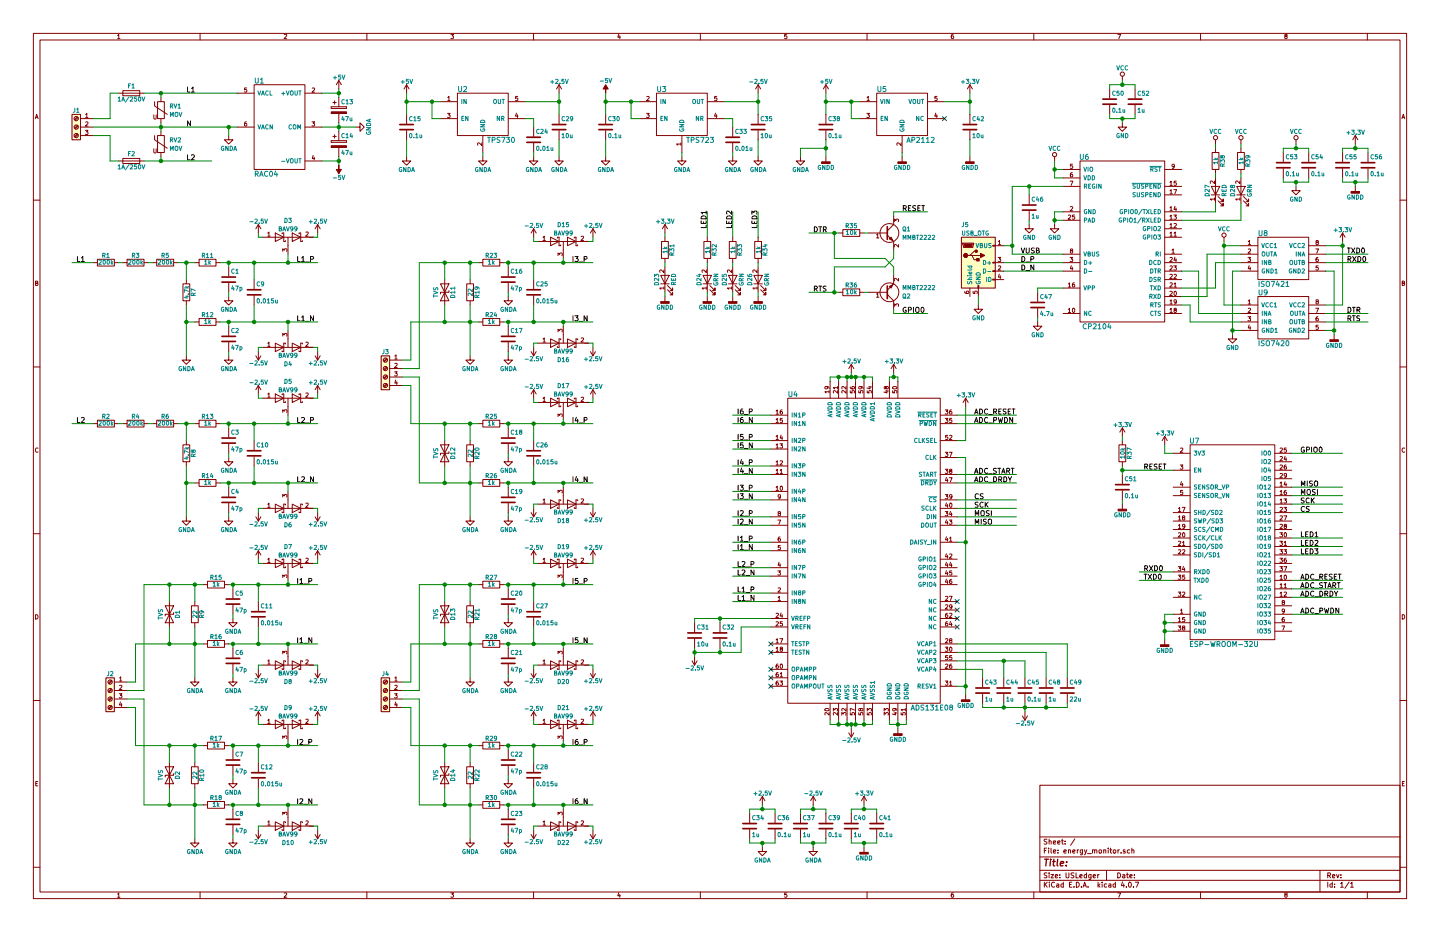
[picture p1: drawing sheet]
<svg xmlns="http://www.w3.org/2000/svg" width="432mm" height="279mm" viewBox="0 0 432 279" stroke-linecap="round" stroke-linejoin="round" font-family="sans-serif">
<g fill="none" stroke="#840000" stroke-width=".3">
<path d="M10 10h411.8v259.4h-411.8zM12 12h407.8v255.4h-407.8zM35.3 10.6l.3-.3v1.3M35.3 11.6h.7M60 10v2M85.2 10.4l.5-.1 .3 .3-.8 1h.8M110 10v2M135.2 10.3h.8l-.4 .5 .4 .2-.1 .5h-.7M160 10v2M185.5 10.2l-.3 1h.8M185.9 10.7v.9M210 10v2"/>
<path d="M235.9 10.3h-.6v.6l.6-.1 .1 .5-.3 .3-.4-.1M260 10v2M285.9 10.3l-.6 .3-.1 .7 .3 .3 .4-.1v-.7h-.4l-.3 .2M310 10v2M335.2 10.3h.8l-.5 1.3M360 10v2M385.5 10.8l-.3-.2 .3-.3h.4v.4a.5 .5 0 0 0-.5 .2 .5 .5 0 0 0 0 .6l.3 .1 .3-.3-.3-.5M410 10v2M10.6 35.6l.4-1.3 .4 1.3M10.7 35.2h.6M21.6 34.3h2.5v7.6h-2.5zM23.2 37.6l-.8 .8"/>
<path d="M23.2 35.1l-.8 .8M23.4 37.8l-.9 .8M23.4 35.2l-.9 .9M24.1 35.6h3.8M24.1 38.1h3.8M25.6 39.1h.8l-.4 .4 .3 .1v.6h-.7M25.7 34.3l.3-.3v1.3M25.7 36.6l.5-.1 .2 .4-.8 .9h.8M25.7 35.3h.7M35.6 27.9h7.6M36.8 27.2h5.1v1.5h-5.1zM46.1 34.4v1.1l.3 .2 .4-.2v-1.1"/>
<path d="M46.4 30.5v1.3l3.8 2.5M47.2 30.5h2.1v5.1h-2.1zM48.3 29.2v1.3M48.3 35.6v1.2M48.3 39.4v1.2M71.1 38.1h5.1M71.1 27.9h5.1M73.9 36.5l-.5 .3-.1 .7 .2 .3 .5-.1-.1-.6-.4-.1-.2 .2M74 26.4h-.6l-.1 .5h.7v.6h-.7M76.2 25.4h15.2v25.4h-15.2zM91.4 38.1h5.1M91.4 27.9h5.1"/>
<path d="M93.5 36.5h.8l-.4 .5 .4 .1v.6h-.8M93.6 26.5l.5-.1 .2 .3-.8 .9h.8M99.3 32v.5zM99.3 32.5h4.6zM99.3 32h4.6zM99.8 30.7h1M100.3 30.2v1M101.6 24.1v2.6M101.6 29.2v2.8M101.6 34v2.8M101.6 39.4v2.8M101.6 24.1l-.8 1.3"/>
<path d="M101.6 24.1l.8 1.3M103.9 32v.5zM106.7 38.1h1.2v-1.3l1.3 1.3-1.3 1.3v-1.3M121.9 25.4l-.7 1.3M121.9 25.4v2.5M121.9 34.3v2.8M121.9 39.1v2.8M121.9 25.4l.8 1.3M132.1 35.6h5.1M132.1 30.5h5.1M134.2 34h.8l-.5 .5 .4 .1v.5h-.7M134.3 29.3l.3-.4v1.3"/>
<path d="M134.3 30.2h.7M137.2 27.9h15.2v12.7h-15.2zM152.4 35.6h5.1M152.4 30.5h5.1M154.9 33.9l-.3 .9h.7M155.2 34.4v.9M155.2 28.9h-.6v.6h.6v.5h-.6M160 38.1v2.8M167.6 25.4l-.7 1.3M167.6 25.4v2.5M167.6 34.3v2.8M167.6 39.1v2.8"/>
<path d="M167.6 25.4l.8 1.3M181.6 34.3v2.8M181.6 39.1v2.8M191.8 35.6h5M191.8 30.5h5M193.9 34h.8l-.5 .5 .4 .1v.5h-.7M194 29l.4-.1 .3 .4-.8 .9h.8M196.8 27.9h15.3v12.7h-15.3zM212.1 35.6h5.1M212.1 30.5h5.1M214.6 33.9l-.3 .9h.7M214.9 34.4v.9"/>
<path d="M214.9 28.9h-.6v.6h.6v.5h-.6M219.7 38.1v2.8M227.3 25.4l-.7 1.3M227.3 25.4v2.5M227.3 34.3v2.8M227.3 39.1v2.8M227.3 25.4l.8 1.3M247.6 25.4v2.5M247.6 34.3v2.8M247.6 39.1v2.8M247.6 25.4l-.7 1.3M247.6 25.4l.8 1.3"/>
<path d="M257.8 35.6h5.1M257.8 30.5h5.1M259.9 34h.8l-.4 .5 .4 .1v.5h-.8M260 29.3l.3-.4v1.3M260 30.2h.7M262.9 27.9h15.2v12.7h-15.2zM278.1 35.6h5.1M278.1 30.5h5.1M280.6 33.9l-.3 .9h.8M280.9 34.4v.9M281 28.9h-.6l-.1 .6h.7v.5h-.7M290.8 25.4l-.7 1.3"/>
<path d="M290.8 25.4v2.5M290.8 34.3v2.8M290.8 39.1v2.8M290.8 25.4l.8 1.3M332.7 26.7v2.8M332.7 31.5v2.8M336.5 36.8v1.3h1.3l-1.3 1.3-1.2-1.3h1.2M336.5 22.9v1.2M340.4 26.7v2.8M340.4 31.5v2.8M420.4 35.6l.4-1.3 .4 1.3M420.5 35.2h.6"/>
<path d="M10 60h2M23.2 40.1l-.8 .9M23.4 40.3l-.9 .8M24.1 40.6h3.8M35.6 48.3h7.6M36.8 47.5h5.1v1.5h-5.1zM46.1 44.6v1l.3 .3 .4-.3v-1M46.4 40.6v1.3l3.8 2.6M47.2 40.6h2.1v5.1h-2.1zM48.3 45.7v1.3M68.6 40.6v1.3h1.2l-1.2 1.3-1.3-1.3h1.3M91.4 48.3h5.1"/>
<path d="M93.9 46.6l-.3 .9h.8M94.2 47.1v.9M99.3 42.2v.5zM99.3 42.7h4.6zM99.3 42.2h4.6zM99.8 40.9h1M100.3 40.4v1M101.6 44.2v2.8M103.9 42.2v.5zM121.9 47v1.3h1.3l-1.3 1.2-1.3-1.2h1.3M144.5 42.8v.8l-.9-.8-.4 .3 .1 .4M144.8 47v1.3h1.2l-1.2 1.2-1.3-1.2h1.3"/>
<path d="M144.8 40.6v5.1M160 47v1.3h1.3l-1.3 1.2-1.3-1.2h1.3M160 42.9v2.8M167.6 47v1.3h1.3l-1.3 1.2-1.2-1.2h1.2M181.6 47v1.3h1.3l-1.3 1.2-1.3-1.2h1.3M204.2 43.2h-1.3l.4 .3M204.2 42.8v.7M204.5 47v1.3h1.2l-1.2 1.2-1.3-1.2h1.3M204.5 40.6v5.1M219.7 47v1.3h1.3l-1.3 1.2-1.3-1.2h1.3M219.7 42.9v2.8M227.3 47v1.3h1.3l-1.3 1.2-1.2-1.2h1.2"/>
<path d="M240 47v1.3h1.3l-1.3 1.2-1.2-1.2h1.2M247.6 47v1.5M270.2 42.8v.8l-.9-.8-.4 .3 .1 .4M270.5 40.6v5.1M270.5 47v1.5M290.8 47v1.5M308.6 58.4v2.8M316.2 47v1.3M318.8 50.8h5M318.8 53.3h5M318.8 55.9h5M320.9 54.3h.8l-.5 1.3"/>
<path d="M321.5 51.8l-.5 .3v.7l.2 .2 .4-.1-.1-.6-.3-.1-.2 .3M321.6 49.2h-.6v.6h.6v.6h-.6M323.8 48.3h25.4v48.2h-25.4zM349.2 50.8h5.1M349.2 55.9h5.1M349.2 58.4h5.1M350.8 54.7l.4-.4v1.3M350.8 57.2l.4-.4v1.3M350.8 55.6h.7M350.8 58.1h.7M352 56.8h.8l-.5 1.3M352.1 49.8l-.2 .2-.4-.1v-.6l.4-.1 .2 .3v.7l-.6 .3"/>
<path d="M352.7 54.3h-.6l-.1 .6h.7v.5h-.7M363.2 55.9h2.6l-1.3 2.5zM363.2 58.4h2.6M363.5 45.7h2v5.1h-2zM364.2 59.7h-1.3l.4 .3M364.2 54.3v.7l-.9-.7-.4 .2 .1 .5M364.2 59.3v.7M364.5 41.9v1.3M364.5 44.5v1.2M364.5 50.8v1.3M364.5 53.3v7.7M365.3 58.9l1.5 1.6v-.8v.8h-.8"/>
<path d="M370.8 55.9h2.6l-1.3 2.5zM370.8 58.4h2.6M371.1 45.7h2v5.1h-2zM371.8 59.7h-1.3l.4 .3M371.8 54.3v.7l-.9-.7-.4 .2 .1 .5M371.8 59.3v.7M372.1 41.9v1.3M372.1 44.5v1.2M372.1 50.8v1.3M372.1 53.3v7.7M372.9 58.9l1.5 1.6v-.8v.8h-.8M384.8 45.7v2.8"/>
<path d="M384.8 50.5v2.8M388.6 55.9v1.3h1.3l-1.3 1.2-1.3-1.2h1.3M388.6 41.9v1.3M392.4 45.7v2.8M392.4 50.5v2.8M402.6 45.7v2.8M402.6 50.5v2.8M406.4 40.6l-.8 1.3M406.4 40.6v2.6M406.4 55.9v1.5M406.4 40.6l.8 1.3M410.2 45.7v2.8"/>
<path d="M410.2 50.5v2.8M419.8 60h2M27.9 78.7h1.3M29.2 77.7h5.1v2.1h-5.1zM34.3 78.7h1.3M36.8 78.7h1.3M38.1 77.7h5.1v2.1h-5.1zM43.2 78.7h1.2M45.7 78.7h1.3M47 77.7h5.1v2.1h-5.1zM52.1 78.7h1.2M58.4 78.7h1.3"/>
<path d="M59.7 77.7h5.1v2.1h-5.1zM64.8 78.7h1.2M77.5 67.3l-.8 1.3M77.5 67.3v2.6M77.5 67.3l.7 1.3M78.7 71.1h15.3M80.3 69.9l.3-.4v1.3M80.3 70.8h.7M82.5 69.9l2.6 1.2-2.6 1.3zM84.6 70.1v-.2h.5v2.5h.5v-.3M84.8 75.4v-.8l.5 .4 .1-.4h.5v.8M86.4 71.1v5.1"/>
<path d="M87.6 69.9l2.6 1.2-2.6 1.3zM89.7 70.1v-.2h.5v2.5h.5v-.3M91.7 69.6l.5-.1 .2 .4-.8 .9h.8M95.2 67.3l-.7 1.3M95.2 67.3v2.6M95.2 67.3l.8 1.3M143.5 78.7h1.3M144.8 77.7h5.1v2.1h-5.1zM149.9 78.7h1.2M160 68.6v2.5M160 68.6l-.7 1.3M160 68.6l.8 1.3"/>
<path d="M161.3 72.4h15.2M162.8 71.2l.4-.4v1.3M162.8 72.1h.8M165.1 71.1l2.5 1.3-2.5 1.3zM167.1 71.4v-.3h.5v2.6h.5v-.3M167.3 76.6v-.8l.5 .5 .1-.4h.6v.7M168.9 72.4v5.1M170.2 71.1l2.5 1.3-2.5 1.3zM172.2 71.4v-.3h.5v2.6h.5v-.3M174.3 70.9l.5-.1 .2 .4-.8 .9h.8M177.8 68.6l-.8 1.3M177.8 68.6v2.5"/>
<path d="M177.8 68.6l.8 1.3M198.4 72.4h2v5.1h-2zM199.4 67.3v2.6M199.4 71.1v1.3M199.4 77.5v1.2M199.4 67.3l-.8 1.3M199.4 67.3l.8 1.3M211.1 72.4h2v5.1h-2zM212.1 71.1v1.3M212.1 77.5v1.2M218.7 72.4h2v5.1h-2zM219.7 71.1v1.3"/>
<path d="M219.7 77.5v1.2M226.3 72.4h2v5.1h-2zM227.3 71.1v1.3M227.3 77.5v1.2M251.5 69.9h1.2M252.7 68.8h5.1v2.1h-5.1zM257.8 69.9h1.3M260.3 69.9h5.8M262.8 70.4l.4-.3v1.2M262.8 71.3h.8M266.1 70.5l1.9 1.9v2.5M268 64.8v2.5l-1.9 1.9"/>
<path d="M268.2 66.5v-.8l.5 .4 .1-.4h.5v.8M269.4 73.3v.8l-.9-.8-.3 .2 .1 .5M288.3 71.1h10.1v15.3h-10.1zM288.7 72.9h3.3v.3l-.3 1h-2.8zM290.8 76.6h.7l.6 1.3h1.3M291.5 76.6h2.5M292.7 75.3h-.6l-1.3 1.3h-.6M297.7 78.6h.7v.3h-.7zM297.7 73.5h.7v.3h-.7zM298.4 78.7h2.6M298.4 73.7h2.6M299.3 77.2h.8l-.5 .4 .4 .1v.6h-.7"/>
<path d="M299.4 72.4l.3-.3v1.3M299.4 79.8l.4-.1 .3 .4-.8 .9h.8M299.4 73.4h.7M308.6 67.3v1.3h1.3l-1.3 1.3-1.3-1.3h1.3M308.6 63.2v2.8M316.2 67.3v1.3h1.3l-1.3 1.3-1.2-1.3h1.2M318.8 78.7h5M318.8 76.2h5M318.8 63.5h5M318.8 66h5M320.3 64.6l.5-.1 .3 .3-.8 .9h.8M320.9 77.2h.8l-.5 .4 .4 .1v.6h-.7"/>
<path d="M321 62l.4-.1 .3 .4-.8 .9h.8M321.2 75.2l-.2-.3 .2-.3 .4 .1v.3a.52 .52 0 0 0-.5 .2 .52 .52 0 0 0-.1 .6h.6l-.2-.6M321.2 79.6l-.2 .9h.7M322.2 64.5h-.6v.5h.6v.6h-.6M349.2 78.7h5.1M349.2 71.1h5.1M349.2 76.2h5.1M349.2 63.5h5.1M349.2 68.6h5.1M349.2 66h5.1M350.8 69.9l.4-.4v1.3M350.8 67.4l.4-.4v1.3"/>
<path d="M350.8 64.8l.4-.3v1.2M350.8 79.8l.5-.1 .2 .4-.8 .9h.8M350.8 62.3l.4-.4v1.3M350.8 77.3l.5-.1 .2 .3-.8 .9h.8M350.8 70.8h.7M350.8 68.3h.7M350.8 65.7h.7M350.8 63.2h.7M351.4 75l.4-.4v1.3M351.4 75.9h.7M352 64.5h.8l-.5 .4 .4 .1v.6h-.7M352 79.7h.8l-.5 .5 .4 .1v.5h-.7"/>
<path d="M352 69.9l.4-.4v1.3M352 67.1l.5-.1 .3 .4-.8 .9h.8M352 70.8h.8M352.3 61.8l-.3 1h.8M352.3 77.1l-.3 .9h.8M352.6 62.3v.9M352.6 77.6v.8M365.3 60.2l1.5 1.5v-.7v.7h-.8M367 71.1v1.3M372.1 78.7h5.1M372.1 76.2h5.1M372.1 73.7h5.1"/>
<path d="M372.9 60.2l1.5 1.5v-.7v.7h-.8M374.2 77.2h.8l-.4 .4 .4 .1v.6h-.8M374.3 72.4l.3-.3v1.3M374.3 74.7l.5-.1 .2 .4-.8 .9h.8M374.3 73.4h.7M374.6 79.6l-.3 .9h.8M377.2 71.1h15.2v12.7h-15.2zM392.4 78.7h5.1M392.4 76.2h5.1M392.4 73.7h5.1M394.5 74.6h.9l-.6 1.3M394.8 72.6l-.2-.2 .2-.3 .5 .1v.3a.52 .52 0 0 0-.6 .2 .52 .52 0 0 0 0 .5h.6l-.2-.6"/>
<path d="M395.2 77.2l-.5 .3-.1 .7 .2 .2 .5-.1-.1-.6-.4-.1-.2 .3M395.3 79.7h-.6l-.1 .6h.7v.5h-.7M402.6 69.9l-.8 1.2M402.6 69.9v2.5M402.6 69.9l.8 1.2M10.7 84.9l.5-.1 .1-.4-.6-.1v1.3h.5l.2-.5-.3-.2M54.9 85.1h2v5.1h-2zM55.9 83.8v1.3M55.9 90.2v1.2M58.4 96.5h1.3M59.7 95.5h5.1v2h-5.1zM64.8 96.5h1.2"/>
<path d="M68.6 88.9v1.3h1.2l-1.2 1.2-1.3-1.2h1.3M68.6 80v2.8M68.6 84.8v2.8M68.6 97.8v2.8M76.2 83.8v2.8M76.2 88.6v2.8M86.4 99.1v5M132.1 85.1h2.5l-1.3 2.5zM133.3 87.6l1.3 2.6h-2.5zM133.3 83.8v7.6M134.6 87.1v.5h-2.5v.5M140 85.1h2v5.1h-2z"/>
<path d="M141 83.8v1.3M141 90.2v1.2M143.5 96.5h1.3M144.8 95.5h5.1v2h-5.1zM149.9 96.5h1.2M152.4 88.9v1.3h1.3l-1.3 1.2-1.3-1.2h1.3M152.4 80v2.8M152.4 84.8v2.8M152.4 97.8v2.8M160 83.8v2.8M160 88.6v2.8M167.3 99.5v-.8l.5 .4 .1-.3h.6v.7"/>
<path d="M168.9 97.8v5.1M198.1 82.6h2.6l-1.3 2.5zM198.1 85.1h2.6M199.1 86.4h-1.3l.4 .3M199.1 80.9v.8l-.9-.8-.4 .3 .1 .4M199.1 86v.7M199.4 80v7.6M199.4 88.9v1.5M200.2 86.9l1.5 1.5v-.8v.8h-.8M200.2 85.6l1.5 1.5v-.7v.7h-.8M210.8 82.6h2.6l-1.3 2.5zM210.8 85.1h2.6"/>
<path d="M211.8 86.4h-1.3l.4 .3M211.8 80.9v.8l-.9-.8-.4 .3 .1 .4M211.8 86v.7M212.1 80v7.6M212.1 88.9v1.5M212.9 86.9l1.5 1.5v-.8v.8h-.8M212.9 85.6l1.5 1.5v-.7v.7h-.8M218.4 82.6h2.6l-1.3 2.5zM218.4 85.1h2.6M219.4 86.4h-1.3l.4 .3M219.4 80.9v.8l-.9-.8-.4 .3 .1 .4M219.4 86v.7"/>
<path d="M219.7 80v7.6M219.7 88.9v1.5M220.5 86.9l1.5 1.5v-.8v.8h-.8M220.5 85.6l1.5 1.5v-.7v.7h-.8M226.1 82.6h2.5l-1.3 2.5zM226.1 85.1h2.5M227 86.4h-1.2l.3 .3M227 80.9v.8l-.9-.8-.3 .3 .1 .4M227 86v.7M227.3 80v7.6M227.3 88.9v1.5M228.1 86.9l1.5 1.5v-.8v.8h-.7"/>
<path d="M228.1 85.6l1.5 1.5v-.7v.7h-.7M251.5 87.6h1.2M252.7 86.6h5.1v2h-5.1zM257.8 87.6h1.3M260.3 87.6h5.8M262.8 88.2l.4-.4v1.3M262.8 89.1h.8M266.1 88.3l1.9 1.9v2.5M268 82.6v2.5l-1.9 1.9M268.2 91.9v-.8l.5 .4 .1-.4h.5v.8M269.4 83.5v.8l-.9-.8-.3 .2 .1 .5M289.3 87.4l.3 .5 .7 .1 .2-.2-.1-.5-.6 .1-.1 .4 .3 .2"/>
<path d="M290.8 86.4v2.5M291.8 87.3v.6l.6 .1v-.7h.5v.7M293.2 85.6h.3v.8h-.3zM293.4 91.4v1.3h1.2l-1.2 1.3-1.3-1.3h1.3M293.4 86.4v2.5M297.7 83.7h.7v.2h-.7zM297.7 81.2h.7v.2h-.7zM298.4 81.3h2.6M298.4 83.8h2.6M299.6 82.2l-.2 .9h.7M299.9 82.7v.8M311.1 96.5v1.3h1.3l-1.3 1.3-1.2-1.3h1.2"/>
<path d="M311.1 87.6v2.8M311.1 92.5v2.8M318.8 81.3h5M318.8 94h5M318.8 86.4h5M320.3 92.8l.4-.4v1.3M320.3 85.1l.4-.3v1.3M320.3 93.7h.8M320.3 86.1h.8M321.5 80.1v.9M321.7 92.5l.1-.1a.61 .61 0 0 1 .5 .6 .61 .61 0 0 1-.6 .6zM322.1 84.8l-.5 .3v.7l.2 .3 .4-.2-.1-.6h-.3l-.2 .2"/>
<path d="M349.2 81.3h5.1M349.2 94h5.1M349.2 88.9h5.1M349.2 86.4h5.1M349.2 83.8h5.1M349.2 91.4h5.1M350.8 87.4l.5-.1 .2 .4-.8 .9h.8M350.8 84.9l.5-.1 .2 .3-.8 1h.8M350.8 82.3l.5-.1 .2 .4-.8 .9h.8M350.8 92.8l.4-.4v1.3M350.8 90.2l.4-.3v1.2M350.8 93.7h.7"/>
<path d="M350.8 91.1h.7M352 85.1l.4-.3v1.3M352 82.3l.5-.1 .3 .4-.8 .9h.8M352 86.1h.8M352.1 87.4l.2-.1a.61 .61 0 0 1 .5 .7 .61 .61 0 0 1-.6 .5zM352.3 92.9l-.3-.2 .3-.3 .4 .1v.3a.52 .52 0 0 0-.5 .2 .52 .52 0 0 0-.1 .5h.6l-.2-.6M352.8 90.4l-.3 .3-.4-.1v-.6l.4-.1 .3 .2-.1 .7-.6 .3M372.1 96.5h5.1M372.1 81.3h5.1M372.1 94h5.1M372.1 91.4h5.1M372.1 99.1h5.1"/>
<path d="M374.2 94.9h.8l-.4 .5 .4 .1v.6h-.8M374.3 90.2l.3-.3v1.2M374.3 92.5l.5-.1 .2 .4-.8 .9h.8M374.3 91.1h.7M374.6 97.4l-.3 .9h.8M374.9 80.1v.9M374.9 97.9v.9M377.2 88.9h15.2v12.7h-15.2zM392.4 96.5h5.1M392.4 81.3h5.1M392.4 94h5.1M392.4 91.4h5.1"/>
<path d="M392.4 99.1h5.1M394.5 92.4h.9l-.6 1.3M394.8 90.4l-.2-.2 .2-.3 .5 .1v.3a.52 .52 0 0 0-.6 .1 .52 .52 0 0 0 0 .6h.6l-.2-.6M395.2 94.9l-.5 .4-.1 .7 .2 .2 .5-.1-.1-.6-.4-.1-.2 .3M395.3 97.5h-.6l-.1 .6h.7v.5h-.7M420.5 84.9l.5-.1 .1-.4-.6-.1v1.3h.5l.2-.5-.3-.2M10 110h2M55.9 106.7v1.3h1.2l-1.2 1.2-1.3-1.2h1.3M68.6 106.7v1.3h1.2l-1.2 1.2-1.3-1.2h1.3M68.6 102.6v2.8M76.7 106.7l.8 1.3M77.5 105.4v2.6"/>
<path d="M77.5 115.6v2.5M77.5 115.6l-.8 1.2M77.5 115.6l.7 1.2M78.2 106.7l-.7 1.3M78.7 104.1h15.3M78.7 119.4h15.3M80.3 102.9l.3-.3v1.2M80.3 118.2l.3-.4v1.3M80.3 103.8h.7M80.3 119.1h.7M82.5 102.9l2.6 1.2-2.6 1.3zM82.5 118.1l2.6 1.3-2.6 1.3z"/>
<path d="M84.6 118.4v-.3h.5v2.6h.5v-.3M84.8 100.8v-.8l.5 .4 .1-.4h.5v.8M85.6 103.1v-.2h-.5v2.5h-.5v-.2M86.4 119.4v5.1M87.6 102.9l2.6 1.2-2.6 1.3zM87.6 118.1l2.6 1.3-2.6 1.3zM89.7 118.4v-.3h.5v2.6h.5v-.3M90.7 103.1v-.2h-.5v2.5h-.5v-.2M91.7 102.7l.5-.1 .2 .3-.8 .9h.8M91.7 117.9l.5-.1 .2 .4-.8 .9h.8M94.5 106.7l.7 1.3M95.2 105.4v2.6"/>
<path d="M95.2 115.6v2.5M95.2 115.6l-.7 1.2M95.2 115.6l.8 1.2M96 106.7l-.8 1.3M114.3 106.7h2.5v10.1h-2.5zM115.9 115.1l-.8 .8M115.9 112.5l-.8 .9M115.9 110l-.8 .8M115.9 107.4l-.8 .9M116.1 115.2l-.9 .9M116.1 112.7l-.9 .8M116.1 110.2l-.9 .8"/>
<path d="M116.1 107.6l-.9 .9M116.8 108h3.8M116.8 110.5h3.8M116.8 113h3.8M116.8 115.6h3.8M118.3 111.5h.8l-.4 .4 .3 .1v.6h-.7M118.4 106.7l.3-.3v1.2M118.4 109l.5-.1 .2 .4-.8 .9h.8M118.4 107.6h.7M118.7 113.9l-.3 .9h.8M119 114.4v.9M141 106.7v1.3h1.2l-1.2 1.2-1.3-1.2h1.3"/>
<path d="M152.4 106.7v1.3h1.3l-1.3 1.2-1.3-1.2h1.3M152.4 102.6v2.8M159.3 105.4l.7 1.3M160 104.1v2.6M160 116.8v2.6M160 116.8l-.7 1.3M160 116.8l.8 1.3M160.8 105.4l-.8 1.3M161.3 102.9h15.2M162.8 101.7l.4-.4v1.3M162.8 119.4l.4-.3v1.2M162.8 102.6h.8"/>
<path d="M165.1 101.6l2.5 1.3-2.5 1.2zM165.1 119.4l2.5 1.3-2.5 1.2zM167.1 119.6v-.2h.5v2.5h.5v-.2M168.1 101.9v-.3h-.5v2.5h-.5v-.2M170.2 101.6l2.5 1.3-2.5 1.2zM170.2 119.4l2.5 1.3-2.5 1.2zM172.2 119.6v-.2h.5v2.5h.5v-.2M173.2 101.9v-.3h-.5v2.5h-.5v-.2M174.3 101.4l.5-.1 .2 .4-.8 .9h.8M174.3 119.2l.5-.1 .2 .3-.8 .9h.8M177 105.4l.8 1.3M177.8 104.1v2.6"/>
<path d="M177.8 116.8v2.6M177.8 116.8l-.8 1.3M177.8 116.8l.8 1.3M178.6 105.4l-.8 1.3M236.2 119.4h45.7v91.4h-45.7zM247.9 115.9l.2 .2v.4h-.7l-.1-.4 .3-.2h.7l.3 .6M248.6 117.4h-1.3l.4 .4M248.6 117.1v.7M248.9 114.3v5.1M251.2 117.1v.8l-1-.8-.3 .2 .1 .5M251.2 116.2h-1.3l.3 .4M251.2 115.9v.7"/>
<path d="M251.5 114.3v5.1M253.7 117.1v.8l-.9-.8-.4 .2 .1 .5M253.7 115.9v.8l-.9-.8-.4 .2 .1 .5M254 114.3v5.1M255 117.1v.7h.5v-.7h.6v.7M255 116l.3 .5 .7 .1 .2-.2-.1-.5-.6 .1-.1 .4 .3 .2M255.3 109.2l-.8 1.3M255.3 109.2v2.6M255.3 109.2l.7 1.3M256.5 114.3v5.1M257.5 117.1v.7h.6v-.7h.5v.7M258 115.9l.3 .2-.1 .4h-.6l-.1-.4 .2-.2h.8l.3 .6"/>
<path d="M259.1 114.3v5.1M260 117.1v.7h.6v-.7h.6v.7M260.5 116h.8M260.9 115.8v.8l-.9-.3M261.6 114.3v5.1M265.5 117.2h.9M265.7 116.1l.6-.2v.6a.52 .52 0 0 1-.6 0 .52 .52 0 0 1-.2-.6h-.3l-.1 .5 .3 .2 .3-.2M266 117v.8l-1-.3M266.7 114.3v5.1M267.7 117.1v.7h.5v-.7h.6v.7M267.7 116.1a.76 .76 0 0 1 1.2 .2 .66 .66 0 0 1-.7 .3 .66 .66 0 0 1-.5-.5zM268 109.2l-.8 1.3"/>
<path d="M268 109.2v2.6M268 109.2l.7 1.3M269.2 114.3v5.1M289.6 119.4l-.8 1.3M289.6 119.4v2.5M289.6 119.4l.7 1.3M369.6 100.3v1.3h1.2l-1.2 1.3-1.3-1.3h1.3M400 100.3v1.6M419.8 110h2M11.4 134.4a.58 .58 0 0 0-.8 .5 .58 .58 0 0 0 .8 .6M27.9 127h1.3M29.2 126h5.1v2h-5.1z"/>
<path d="M34.3 127h1.3M36.8 127h1.3M38.1 126h5.1v2h-5.1zM43.2 127h1.2M45.7 127h1.3M47 126h5.1v2h-5.1zM52.1 127h1.2M54.9 133.4h2v5h-2zM55.9 132.1v1.3M55.9 138.4v1.3M58.4 127h1.3M59.7 126h5.1v2h-5.1z"/>
<path d="M64.8 127h1.2M68.6 137.2v1.2h1.2l-1.2 1.3-1.3-1.3h1.3M68.6 128.3v2.8M68.6 133.1v2.8M76.2 132.1v2.8M76.2 136.9v2.8M84.8 123.6v-.8l.5 .5 .1-.4h.5v.7M132.1 133.4h2.5l-1.3 2.5zM133.3 135.9l1.3 2.5h-2.5zM133.3 132.1v7.6M134.6 135.4v.5h-2.5v.5M140 133.4h2v5h-2z"/>
<path d="M141 132.1v1.3M141 138.4v1.3M143.5 127h1.3M144.8 126h5.1v2h-5.1zM149.9 127h1.2M152.4 137.2v1.2h1.3l-1.3 1.3-1.3-1.3h1.3M152.4 128.3v2.8M152.4 133.1v2.8M160 132.1v2.8M160 136.9v2.8M161.3 120.7h15.2M162.8 120.3h.8"/>
<path d="M167.3 124.9v-.8l.5 .4 .1-.3h.6v.7M168.9 120.7v5M231.1 139.7h5.1M231.1 132.1h5.1M231.1 134.6h5.1M231.1 127h5.1M231.1 124.5h5.1M232.7 138.5l.4-.4v1.3M232.7 133.4l.4-.4v1.3M232.7 130.9l.4-.4v1.3M232.7 125.8l.4-.4v1.3M232.7 123.2l.4-.3v1.3"/>
<path d="M232.7 139.4h.7M232.7 134.3h.7M232.7 131.8h.7M232.7 126.7h.7M232.7 124.2h.7M233.9 133h.7l-.4 .5 .4 .1v.6h-.7M233.9 138.2l.5-.1 .2 .4-.7 .9h.7M234.2 130.4l-.3 .9h.8M234.5 122.9l-.5 .3-.1 .7 .3 .3 .4-.2-.1-.6h-.3l-.3 .2M234.5 130.9v.9M234.6 125.4h-.6l-.1 .6h.7v.6h-.7M281.9 132.1h5.1"/>
<path d="M281.9 127h5.1M281.9 124.5h5.1M281.9 137.2h5.1M283.4 125.4h.8l-.4 .5 .4 .1v.6h-.8M283.4 122.9h.8l-.4 .5 .4 .1v.5h-.8M283.4 135.6h.8l-.4 .5 .4 .1v.5h-.8M284.2 130.5h-.6l-.1 .6h.7v.5h-.7M284.7 135.6h.8l-.5 1.3M284.7 130.6l.5-.1 .2 .4-.7 .9h.7M285.3 122.9l-.5 .3-.1 .7 .3 .3 .4-.2-.1-.6h-.3l-.3 .2M285.4 125.4h-.6l-.1 .6h.7v.6h-.7M335.5 133.4h2.1v5h-2.1z"/>
<path d="M336.5 128.3l-.7 1.2M336.5 128.3v2.5M336.5 132.1v1.3M336.5 138.4v1.3M336.5 128.3l.8 1.2M349.2 130.8l-.7 1.3M349.2 130.8v2.6M349.2 130.8l.8 1.3M351.8 135.9h5.1M353.9 139.4h.8l-.4 .5 .3 .1v.5h-.7M354 134.4l.5-.1 .2 .4-.8 .9h.8M356.9 133.4h25.4v58.4h-25.4z"/>
<path d="M382.3 135.9h5M382.3 138.4h5M383.8 137l.5-.1 .3 .3-.8 .9h.8M383.8 134.4l.5-.1 .3 .4-.8 .9h.8M383.8 139.5l.5-.1 .3 .4-.8 .9h.8M385.3 136.8l-.2 .9h.7M385.6 139.4l-.5 .3v.7l.2 .3 .4-.2-.1-.6h-.3l-.2 .2M385.6 137.3v.8M385.7 134.3h-.6v.6h.6v.6h-.6M421.2 134.4a.58 .58 0 0 0-.8 .5 .58 .58 0 0 0 .8 .6M10 160h2M55.9 154.9v1.3h1.2l-1.2 1.3-1.3-1.3h1.3"/>
<path d="M58.4 144.8h1.3M59.7 143.8h5.1v2h-5.1zM64.8 144.8h1.2M68.6 154.9v1.3h1.2l-1.2 1.3-1.3-1.3h1.3M68.6 146.1v2.7M68.6 150.9v2.8M76.7 154.9l.8 1.3M77.5 153.7v2.5M78.2 154.9l-.7 1.3M78.7 152.4h15.3M80.3 151.2l.3-.4v1.3M80.3 152.1h.7"/>
<path d="M82.5 151.1l2.6 1.3-2.6 1.3zM84.8 149v-.8l.5 .5 .1-.4h.5v.7M85.6 151.4v-.3h-.5v2.6h-.5v-.3M86.4 147.3v5.1M87.6 151.1l2.6 1.3-2.6 1.3zM90.7 151.4v-.3h-.5v2.6h-.5v-.3M91.7 150.9l.5-.1 .2 .4-.8 .9h.8M94.5 154.9l.7 1.3M95.2 153.7v2.5M96 154.9l-.8 1.3M141 154.9v1.3h1.2l-1.2 1.3-1.3-1.3h1.3M143.5 144.8h1.3"/>
<path d="M144.8 143.8h5.1v2h-5.1zM149.9 144.8h1.2M152.4 154.9v1.3h1.3l-1.3 1.3-1.3-1.3h1.3M152.4 146.1v2.7M152.4 150.9v2.8M159.3 153.7l.7 1.2M160 152.4v2.5M160.8 153.7l-.8 1.2M161.3 151.1h15.2M162.8 149.9l.4-.3v1.2M162.8 150.8h.8M165.1 149.9l2.5 1.2-2.5 1.3z"/>
<path d="M167.3 147.8v-.8l.5 .4 .1-.4h.6v.8M168.1 150.1v-.2h-.5v2.5h-.5v-.3M168.9 146.1v5M170.2 149.9l2.5 1.2-2.5 1.3zM173.2 150.1v-.2h-.5v2.5h-.5v-.3M174.3 149.7l.5-.1 .2 .3-.8 .9h.8M177 153.7l.8 1.2M177.8 152.4v2.5M178.6 153.7l-.8 1.2M231.1 157.5h5.1M231.1 154.9h5.1M231.1 149.9h5.1"/>
<path d="M231.1 147.3h5.1M231.1 142.2h5.1M232.7 146.1l.4-.4v1.3M232.7 141l.4-.3v1.2M232.7 147h.7M232.7 141.9h.7M233.2 155.9h.9l-.5 1.3M233.6 153.9l-.3-.2 .3-.3 .4 .1v.3a.52 .52 0 0 0-.6 .1 .52 .52 0 0 0 0 .6h.6l-.2-.6M233.9 141l.4-.3v1.2M233.9 141.9h.7M234 148.8l-.2 .3-.4-.1v-.6l.4-.1 .2 .2v.8l-.6 .3M234 145.8l.2-.1a.61 .61 0 0 1 .5 .7 .61 .61 0 0 1-.6 .5z"/>
<path d="M281.9 157.5h5.1M281.9 154.9h5.1M281.9 149.9h5.1M281.9 152.4h5.1M281.9 142.2h5.1M281.9 144.8h5.1M283.4 153.4h.8l-.4 .4 .4 .1v.6h-.8M283.4 140.7h.8l-.4 .4 .4 .1v.6h-.8M283.4 148.3h.8l-.4 .5 .4 .1v.5h-.8M283.8 150.7l-.3 1h.8M283.8 155.8l-.3 .9h.8M283.8 143.1l-.3 .9h.8"/>
<path d="M284.1 143.6v.9M284.1 151.2v.9M284.1 156.3v.9M284.7 155.9h.7l-.4 .5 .4 .1v.5h-.7M284.7 143.2h.8l-.5 1.3M284.8 150.9l.2-.1a.61 .61 0 0 1 .5 .7 .61 .61 0 0 1-.6 .5zM285 141.2l-.3-.2 .3-.3 .4 .1v.3a.52 .52 0 0 0-.6 .1 .52 .52 0 0 0 0 .6h.6l-.2-.6M285 153.3l-.3 .9h.8M285.3 153.8v.8M285.4 148.8l-.2 .3-.4-.1v-.6l.4-.1 .2 .2v.8l-.6 .3M336.5 142.2v2.8M336.5 147.1v2.8"/>
<path d="M336.5 151.1v1.6M351.8 141h5.1M351.8 146.1h5.1M351.8 148.6h5.1M351.8 153.7h5.1M351.8 156.2h5.1M351.8 158.8h5.1M353.4 159.8l.4-.1 .3 .4-.8 .9h.8M353.4 152.5l.3-.4v1.3M353.4 155l.3-.4v1.3M353.4 157.5l.3-.3v1.2M353.4 153.4h.7"/>
<path d="M353.4 155.9h.7M353.4 158.4h.7M354.3 144.4l-.3 .9h.7M354.5 152.1h.8l-.5 1.3M354.6 144.9v.8M354.6 147h-.6v.6h.6v.6h-.6M354.7 159.8l.2-.1a.61 .61 0 0 1 .4 .7 .61 .61 0 0 1-.5 .5zM354.8 155.2l-.2-.3 .2-.3 .4 .1v.3a.52 .52 0 0 0-.5 .2 .52 .52 0 0 0-.1 .6h.6l-.1-.6M355.3 157.7l-.2 .3-.4-.1-.1-.6 .5-.1 .2 .2-.1 .7-.5 .3M382.3 141h5M382.3 146.1h5M382.3 148.6h5"/>
<path d="M382.3 151.1h5M382.3 153.7h5M382.3 156.2h5M382.3 158.8h5M382.3 143.5h5M383.8 159.7h.8l-.5 .5 .4 .1v.6h-.7M383.8 149.9l.4-.3v1.2M383.8 152.2l.5-.1 .3 .4-.8 .9h.8M383.8 144.8l.4-.3v1.2M383.8 147.4l.4-.4v1.3M383.8 154.7l.5-.1 .3 .4-.8 .9h.8M383.8 157.3l.5-.1 .3 .3-.8 .9h.8"/>
<path d="M383.8 142l.5-.1 .3 .4-.8 .9h.8M383.8 150.8h.8M383.8 145.7h.8M383.8 148.3h.8M385 149.6h.8l-.5 .4 .4 .1v.6h-.7M385 152.1h.8l-.5 .5 .4 .1v.5h-.7M385 154.6h.8l-.5 1.3M385.2 159.8l.1-.1a.61 .61 0 0 1 .5 .7 .61 .61 0 0 1-.6 .5zM385.3 157.7l-.2-.2 .2-.3 .4 .1v.3a.52 .52 0 0 0-.5 .1 .52 .52 0 0 0-.1 .6h.6l-.2-.6M385.3 144.4l-.2 .9h.7M385.6 147l-.5 .3v.7l.2 .3 .4-.1-.1-.7h-.3l-.2 .2M385.6 144.9v.8"/>
<path d="M385.8 142.5l-.3 .2-.3-.1-.1-.6 .4-.1 .3 .3-.1 .7-.5 .3M419.8 160h2M61 175.3h1.2M62.2 174.2h5.1v2.1h-5.1zM67.3 175.3h1.3M69.8 176.5v2.8M77.5 165.1v2.5M77.5 165.1l-.8 1.3M77.5 165.1l.7 1.3M78.7 168.9h15.3M80.3 167.7l.3-.4v1.3M80.3 168.6h.7"/>
<path d="M82.5 167.6l2.6 1.3-2.6 1.3zM84.6 167.9v-.3h.5v2.6h.5v-.3M84.8 173.2v-.8l.5 .4 .1-.4h.5v.8M86.4 168.9v5.1M87.6 167.6l2.6 1.3-2.6 1.3zM89.7 167.9v-.3h.5v2.6h.5v-.3M91.7 167.4l.5-.1 .2 .4-.8 .9h.8M95.2 165.1v2.5M95.2 165.1l-.7 1.3M95.2 165.1l.8 1.3M143.5 175.3h1.3M144.8 174.2h5.1v2.1h-5.1z"/>
<path d="M149.9 175.3h1.2M152.4 176.5v2.8M160 165.1v2.5M160 165.1l-.7 1.3M160 165.1l.8 1.3M161.3 168.9h15.2M162.8 167.7l.4-.4v1.3M162.8 168.6h.8M165.1 167.6l2.5 1.3-2.5 1.3zM167.1 167.9v-.3h.5v2.6h.5v-.3M167.3 173.2v-.8l.5 .4 .1-.4h.6v.8M168.9 168.9v5.1"/>
<path d="M170.2 167.6l2.5 1.3-2.5 1.3zM172.2 167.9v-.3h.5v2.6h.5v-.3M174.3 167.4l.5-.1 .2 .4-.8 .9h.8M177.8 165.1v2.5M177.8 165.1l-.8 1.3M177.8 165.1l.8 1.3M231.1 177.8h5.1M231.1 172.7h5.1M231.1 170.2h5.1M231.1 165.1h5.1M231.1 162.6h5.1M233.2 171.1h.8l-.4 .5 .4 .1v.6h-.8"/>
<path d="M233.3 179.1l.4-.3v1.2M233.3 176.3l.5-.1 .2 .4-.8 .9h.8M233.6 168.5l-.3 .9h.8M233.9 161l-.5 .3-.1 .7 .3 .3 .4-.2-.1-.6h-.3l-.3 .2M233.9 169v.9M234 163.5h-.6l-.1 .6h.7v.6h-.7M281.9 172.7h5.1M281.9 170.2h5.1M281.9 162.6h5.1M281.9 167.6h5.1M281.9 175.3h5.1M283.5 178.9l.5-.1 .2 .3-.8 .9h.8"/>
<path d="M283.8 160.9l-.3 .9h.8M283.8 166l-.3 .9h.8M283.8 168.5l-.3 .9h.8M283.8 171.1l-.3 .9h.8M283.8 173.6l-.3 .9h.8M284.1 161.4v.9M284.1 166.5v.8M284.1 169v.9M284.1 171.6v.8M284.1 174.1v.9M284.7 178.8h.8l-.5 1.2M284.7 161.3l.4-.3v1.3"/>
<path d="M284.7 166.2l.5-.1 .2 .3-.7 .9h.7M284.7 162.3h.7M285 168.5l-.3 .9h.8M285.3 173.7l-.5 .3-.1 .7 .3 .3 .4-.2-.1-.6h-.3l-.3 .2M285.3 169v.9M285.4 171.1h-.6l-.1 .6h.7v.6h-.7M351.8 174h5.1M351.8 161.3h5.1M351.8 163.8h5.1M351.8 179.1h5.1M351.8 166.4h5.1M351.8 171.5h5.1"/>
<path d="M353.3 177.5h.8l-.5 .5 .4 .1v.5h-.7M353.3 169.9h.8l-.5 .5 .4 .1v.5h-.7M353.3 172.4h.8l-.5 .5 .4 .1v.6h-.7M353.4 162.4l.4-.1 .3 .3-.8 .9h.8M353.4 164.9l.4-.1 .3 .4-.8 .9h.8M354.6 162.6l.3-.3v1.2M354.6 164.9l.5-.1 .2 .4-.8 .9h.8M354.6 177.6l.5-.1 .2 .4-.8 .9h.8M354.6 163.5h.7M354.9 169.8l-.3 .9h.7M355.2 170.3v.8M355.2 172.4h-.6v.6h.6v.6h-.6"/>
<path d="M382.3 174h5M382.3 161.3h5M382.3 176.5h5M382.3 163.8h5M382.3 179.1h5M382.3 166.4h5M382.3 171.5h5M382.3 168.9h5M383.8 162.3h.8l-.5 .4 .4 .1v.6h-.7M383.8 164.8h.8l-.5 .5 .4 .1v.5h-.7M383.8 167.3h.8l-.5 .5 .4 .1v.6h-.7M383.8 169.9h.8l-.5 .5 .4 .1v.5h-.7"/>
<path d="M383.8 172.8l.4-.4v1.3M383.8 175.3l.4-.3v1.2M383.8 177.9l.4-.4v1.3M383.8 173.7h.8M383.8 176.2h.8M383.8 178.8h.8M385 164.8h.8l-.5 .5 .4 .1v.5h-.7M385 169.9h.8l-.5 1.2M385.1 175.3l.3-.3v1.2M385.1 162.6l.3-.3v1.2M385.1 177.6l.4-.1 .3 .4-.8 .9h.8M385.1 176.2h.7"/>
<path d="M385.1 163.5h.7M385.2 172.5l.1-.1a.61 .61 0 0 1 .5 .7 .61 .61 0 0 1-.6 .5zM385.6 167.3l-.5 .3v.8l.2 .2 .4-.1-.1-.6-.3-.1-.2 .2M10.7 184.3a.65 .65 0 0 1 .7 .6 .65 .65 0 0 1-.7 .7zM49.5 181.6h2.6l-1.3 2.6zM50.8 184.2l1.3 2.5h-2.6zM50.8 180.3v7.7M52.1 183.6v.6h-2.6v.5M57.4 181.6h2v5.1h-2zM58.4 180.3v1.3M58.4 186.7v1.3M61 193h1.2"/>
<path d="M62.2 192h5.1v2.1h-5.1zM67.3 193h1.3M69.8 185.4v1.3h1.3l-1.3 1.3-1.2-1.3h1.2M69.8 181.4v2.8M69.8 194.3v2.8M69.8 199.1v2.8M77.5 180.3v2.8M77.5 185.2v2.8M78.7 199.4h15.3M80.3 198.2l.3-.4v1.3M80.3 199.1h.7M82.5 198.1l2.6 1.3-2.6 1.3z"/>
<path d="M84.8 196v-.8l.5 .5 .1-.4h.5v.7M85.6 198.4v-.3h-.5v2.6h-.5v-.3M86.4 194.3v5.1M87.6 198.1l2.6 1.3-2.6 1.3zM90.7 198.4v-.3h-.5v2.6h-.5v-.3M91.7 197.9l.5-.1 .2 .4-.8 .9h.8M132.1 181.6h2.5l-1.3 2.6zM133.3 184.2l1.3 2.5h-2.5zM133.3 180.3v7.7M134.6 183.6v.6h-2.5v.5M140 181.6h2v5.1h-2zM141 180.3v1.3"/>
<path d="M141 186.7v1.3M143.5 193h1.3M144.8 192h5.1v2.1h-5.1zM149.9 193h1.2M152.4 185.4v1.3h1.3l-1.3 1.3-1.3-1.3h1.3M152.4 181.4v2.8M152.4 194.3v2.8M152.4 199.1v2.8M160 180.3v2.8M160 185.2v2.8M161.3 199.4h15.2M162.8 198.2l.4-.4v1.3"/>
<path d="M162.8 199.1h.8M165.1 198.1l2.5 1.3-2.5 1.3zM167.3 196v-.8l.5 .5 .1-.4h.6v.7M168.1 198.4v-.3h-.5v2.6h-.5v-.3M168.9 194.3v5.1M170.2 198.1l2.5 1.3-2.5 1.3zM173.2 198.4v-.3h-.5v2.6h-.5v-.3M174.3 197.9l.5-.1 .2 .4-.8 .9h.8M207.5 198.1l.8 1.3M208.3 186.7v2.8M208.3 191.5v2.8M208.3 196.9v2.5"/>
<path d="M209 198.1l-.7 1.3M215.9 186.7v2.8M215.9 191.5v2.8M231.1 180.3h5.1M231.1 195.6h5.1M231.1 185.4h5.1M231.1 188h5.1M231.1 193h5.1M232.7 183.9l.5-.1 .2 .4-.8 .9h.8M232.7 186.5l.5-.1 .2 .3-.8 1h.8M232.7 191.8l.4-.3v1.2M232.7 194.4l.4-.4v1.3"/>
<path d="M232.7 192.7h.7M232.7 195.3h.7M233.3 199.1l-.5 .3-.1 .7 .2 .3 .5-.2-.1-.6h-.4l-.2 .2M233.3 180h.7M233.9 191.5h.8l-.5 1.2M234 199.2l.2-.1a.61 .61 0 0 1 .5 .6 .61 .61 0 0 1-.6 .6zM234.2 194.5l-.3-.2 .3-.3 .4 .1v.3a.52 .52 0 0 0-.6 .2 .52 .52 0 0 0 0 .5h.6l-.2-.6M234.2 183.8l-.3 .9h.8M234.5 184.3v.8M234.6 186.4h-.6l-.1 .6h.7v.5h-.7M281.9 180.3h5.1M281.9 195.6h5.1"/>
<path d="M281.9 185.4h5.1M281.9 188h5.1M281.9 198.1h5.1M281.9 193h5.1M281.9 182.9h5.1M283.4 194h.8l-.4 .5 .4 .1v.5h-.8M283.5 199.2l.5-.1 .2 .3-.8 1h.8M283.5 191.6l.5-.1 .2 .3-.8 .9h.8M283.5 181.4l.5-.1 .2 .4-.8 .9h.8M284.1 183.8l-.5 .4-.1 .7 .2 .2 .5-.1-.1-.6-.4-.1-.2 .3M284.1 186.4l-.5 .3-.1 .7 .2 .3 .5-.2-.1-.6h-.4l-.2 .2M284.2 196.5h-.6l-.1 .6h.7v.6h-.7"/>
<path d="M284.7 183.9l.5-.1 .2 .4-.7 .9h.7M284.8 194.1l.2-.1a.61 .61 0 0 1 .5 .6 .61 .61 0 0 1-.6 .6zM285 192l-.3-.2 .3-.3 .4 .1v.3a.52 .52 0 0 0-.6 .1 .52 .52 0 0 0 0 .6h.6l-.2-.6M285 186.3l-.3 .9h.8M285.3 199.1l-.5 .3-.1 .7 .3 .3 .4-.2-.1-.6h-.3l-.3 .2M285.3 186.8v.9M285.4 196.5h-.6l-.1 .6h.7v.6h-.7M285.4 181.8l-.2 .3-.4-.1v-.6l.4-.1 .2 .2v.8l-.6 .3M349.2 191.8v1.5M351.8 184.2h5.1M351.8 186.7h5.1M351.8 189.2h5.1"/>
<path d="M353.3 187.7h.8l-.5 .4 .4 .1v.6h-.7M353.4 185.5l.3-.4v1.3M353.4 186.4h.7M354 182.9l.3-.3v1.2M354 183.8h.7M354.8 188.2l-.2-.2 .2-.3 .4 .1v.3a.52 .52 0 0 0-.5 .1 .52 .52 0 0 0-.1 .6h.6l-.1-.6M355.2 185.1h-.6v.6h.6v.6h-.6M382.3 184.2h5M382.3 186.7h5M382.3 189.2h5M382.3 181.6h5M384.4 187.7h.8l-.5 1.2"/>
<path d="M384.7 180.6l-.2-.3 .2-.3 .4 .1v.3a.52 .52 0 0 0-.5 .2 .52 .52 0 0 0-.1 .6h.6l-.2-.6M385 185.1l-.5 .3v.7l.2 .3 .4-.1-.1-.7h-.3l-.2 .2M385.2 183.1l-.3 .3-.3-.1-.1-.6 .4-.1 .3 .2-.1 .7-.5 .3M420.5 184.3a.65 .65 0 0 1 .7 .6 .65 .65 0 0 1-.7 .7zM10 210h2M31.7 203.2h2.6v10.2h-2.6zM33.4 211.6l-.9 .8M33.4 209l-.9 .9M33.4 206.5l-.9 .8M33.4 204l-.9 .8M33.6 211.8l-.9 .8M33.6 209.2l-.9 .9"/>
<path d="M33.6 206.7l-.9 .8M33.6 204.1l-.9 .9M34.3 204.5h3.8M34.3 207h3.8M34.3 209.6h3.8M34.3 212.1h3.8M35.8 208h.8l-.5 .5 .4 .1v.5h-.7M35.8 203.3l.4-.4v1.3M35.8 205.5l.5-.1 .3 .4-.8 .9h.8M35.8 204.2h.8M36.1 210.4l-.3 1h.8M36.4 210.9v.9"/>
<path d="M58.4 203.2v1.3h1.3l-1.3 1.2-1.3-1.2h1.3M69.8 203.2v1.3h1.3l-1.3 1.2-1.2-1.2h1.2M76.7 201.9l.8 1.3M77.5 200.7v2.5M77.5 213.4v2.5M77.5 213.4l-.8 1.2M77.5 213.4l.7 1.2M78.2 201.9l-.7 1.3M78.7 217.2h15.3M80.3 216l.3-.4v1.3M80.3 216.9h.7M82.5 215.9l2.6 1.3-2.6 1.2z"/>
<path d="M84.6 216.2v-.3h.5v2.5h.5v-.2M86.4 217.2v5.1M87.6 215.9l2.6 1.3-2.6 1.2zM89.7 216.2v-.3h.5v2.5h.5v-.2M91.7 215.7l.5-.1 .2 .4-.8 .9h.8M94.5 201.9l.7 1.3M95.2 200.7v2.5M95.2 213.4v2.5M95.2 213.4l-.7 1.2M95.2 213.4l.8 1.2M96 201.9l-.8 1.3M114.3 203.2h2.5v10.2h-2.5z"/>
<path d="M115.9 211.6l-.8 .8M115.9 209l-.8 .9M115.9 206.5l-.8 .8M115.9 204l-.8 .8M116.1 211.8l-.9 .8M116.1 209.2l-.9 .9M116.1 206.7l-.9 .8M116.1 204.1l-.9 .9M116.8 204.5h3.8M116.8 207h3.8M116.8 209.6h3.8M116.8 212.1h3.8"/>
<path d="M118.3 208h.8l-.4 .5 .3 .1v.5h-.7M118.4 203.3l.3-.4v1.3M118.4 205.5l.5-.1 .2 .4-.8 .9h.8M118.4 204.2h.7M118.7 210.4l-.3 1h.8M119 210.9v.9M141 203.2v1.3h1.2l-1.2 1.2-1.3-1.2h1.3M152.4 203.2v1.3h1.3l-1.3 1.2-1.3-1.2h1.3M159.3 201.9l.7 1.3M160 200.7v2.5M160 213.4v2.5M160 213.4l-.7 1.2"/>
<path d="M160 213.4l.8 1.2M160.8 201.9l-.8 1.3M161.3 217.2h15.2M162.8 216l.4-.4v1.3M162.8 216.9h.8M165.1 215.9l2.5 1.3-2.5 1.2zM167.1 216.2v-.3h.5v2.5h.5v-.2M168.9 217.2v5.1M170.2 215.9l2.5 1.3-2.5 1.2zM172.2 216.2v-.3h.5v2.5h.5v-.2M174.3 215.7l.5-.1 .2 .4-.8 .9h.8M177 201.9l.8 1.3"/>
<path d="M177.8 200.7v2.5M177.8 213.4v2.5M177.8 213.4l-.8 1.2M177.8 213.4l.8 1.2M178.6 201.9l-.8 1.3M231.1 200.7h5.1M231.1 205.7h5.1M231.1 203.2h5.1M233.3 201.6l-.5 .3-.1 .7 .2 .3 .5-.1-.1-.6-.4-.1-.2 .2M233.3 204.2l-.5 .3-.1 .7 .2 .2 .5-.1-.1-.6-.4-.1-.2 .3M233.9 204.2h.7l-.4 .4 .4 .1v.6h-.7M233.9 202l.4-.4v1.3"/>
<path d="M233.9 202.9h.7M247.4 212.5a.69 .69 0 0 1 1.2 .3 .66 .66 0 0 1-.7 .3 .66 .66 0 0 1-.5-.5zM248.6 213.6v.8l-.9-.8-.4 .2 .1 .5M248.9 210.8v5.1M249.9 213.2v-.8l.5 .4 .1-.4h.5v.8M251.2 213.6v.8l-1-.8-.3 .2 .1 .5M251.5 210.8v5.1M252.4 214.4v-.8l.5 .4 .1-.3h.6v.7M253.7 212.4v.8l-.9-.8-.4 .2 .1 .5M254 210.8v5.1M254.5 219.7l.8 1.3M255 213.7v.6h.5v-.6h.6v.6"/>
<path d="M255.3 218.4v2.6M256 219.7l-.7 1.3M256.2 212.9l-1.2-.6v.9M256.5 210.8v5.1M257.5 213.7v.6h.6v-.6h.5v.6M258 212.6l.6-.2v.7a.52 .52 0 0 1-.5-.1 .52 .52 0 0 1-.2-.6h-.3l-.1 .5 .2 .2 .3-.2M259.1 210.8v5.1M260 213.7v.6h.6v-.6h.6v.6M260 213.2v-.8l.5 .4 .1-.4h.6v.8M261.6 210.8v5.1M265.1 214.4v-.8l.5 .4 .1-.3h.6v.7M265.1 213.2v-.8l.5 .4 .1-.4h.6v.8"/>
<path d="M266.7 210.8v5.1M268.1 213.7h.8M268.2 212.4l.3 .2-.1 .4-.6 .1-.1-.5 .2-.2h.7l.3 .6M268.5 213.6v.7l-.9-.3M269.2 210.8v5.1M269.2 218.4v1.6M270.2 213.7v.6h.6v-.6h.5v.6M271.5 212.8h-1.3l.4 .3M271.5 212.4v.7M271.8 210.8v5.1M281.9 200.7h5.1M281.9 205.7h5.1"/>
<path d="M283.4 204.2h.8l-.4 .4 .4 .1v.6h-.8M284.7 204.5l.4-.3v1.2M284.7 205.4h.7M289.6 208.3v1.5M294.6 203.2v2.8M294.6 208v2.8M301 203.2v2.8M301 208v2.8M306.6 214.6l.7 1.3M307.3 203.2v2.8M307.3 208v2.8M307.3 213.4v2.5"/>
<path d="M308.1 214.6l-.8 1.3M313.7 203.2v2.8M313.7 208v2.8M320 203.2v2.8M320 208v2.8M419.8 210h2M10.7 234.9h.5M11.3 234.3h-.6v1.3h.6M49.5 229.9h2.6l-1.3 2.5zM50.8 232.4l1.3 2.6h-2.6zM50.8 228.6v7.6M52.1 231.9v.5h-2.6v.5"/>
<path d="M57.4 229.9h2v5.1h-2zM58.4 228.6v1.3M58.4 235v1.2M61 223.5h1.2M62.2 222.5h5.1v2h-5.1zM67.3 223.5h1.3M69.8 233.7v1.3h1.3l-1.3 1.2-1.2-1.2h1.2M69.8 224.8v2.8M69.8 229.6v2.8M77.5 228.6v2.8M77.5 233.4v2.8M84.8 221.4v-.8l.5 .5 .1-.4h.5v.7"/>
<path d="M132.1 229.9h2.5l-1.3 2.5zM133.3 232.4l1.3 2.6h-2.5zM133.3 228.6v7.6M134.6 231.9v.5h-2.5v.5M140 229.9h2v5.1h-2zM141 228.6v1.3M141 235v1.2M143.5 223.5h1.3M144.8 222.5h5.1v2h-5.1zM149.9 223.5h1.2M152.4 233.7v1.3h1.3l-1.3 1.2-1.3-1.2h1.3M152.4 224.8v2.8"/>
<path d="M152.4 229.6v2.8M160 228.6v2.8M160 233.4v2.8M167.3 221.4v-.8l.5 .5 .1-.4h.6v.7M228.6 238.8l-.8 1.2M228.6 238.8v2.5M228.6 238.8l.8 1.2M243.8 238.8l-.7 1.2M243.8 238.8v2.5M243.8 238.8l.8 1.2M259.1 238.8v2.5M259.1 238.8l-.8 1.2"/>
<path d="M259.1 238.8l.7 1.2M311.8 235.4h108v32h-108zM420.5 234.9h.5M421.1 234.3h-.6v1.3h.6M10 260h2M58.4 251.5v1.2h1.3l-1.3 1.3-1.3-1.3h1.3M61 241.3h1.2M62.2 240.3h5.1v2h-5.1zM67.3 241.3h1.3M69.8 251.5v1.2h1.3l-1.3 1.3-1.2-1.3h1.2M69.8 242.6v2.8M69.8 247.4v2.8"/>
<path d="M76.7 250.2l.8 1.3M77.5 248.9v2.6M78.2 250.2l-.7 1.3M78.7 247.7h15.3M80.3 246.4l.3-.3v1.2M80.3 247.3h.7M82.5 246.4l2.6 1.3-2.6 1.2zM84.8 244.3v-.8l.5 .4 .1-.4h.5v.8M85.6 246.6v-.2h-.5v2.5h-.5v-.2M86.4 242.6v5.1M87.6 246.4l2.6 1.3-2.6 1.2zM90.7 246.6v-.2h-.5v2.5h-.5v-.2"/>
<path d="M91.7 246.2l.5-.1 .2 .3-.8 .9h.8M94.5 250.2l.7 1.3M95.2 248.9v2.6M96 250.2l-.8 1.3M141 251.5v1.2h1.2l-1.2 1.3-1.3-1.3h1.3M143.5 241.3h1.3M144.8 240.3h5.1v2h-5.1zM149.9 241.3h1.2M152.4 251.5v1.2h1.3l-1.3 1.3-1.3-1.3h1.3M152.4 242.6v2.8M152.4 247.4v2.8M159.3 250.2l.7 1.3"/>
<path d="M160 248.9v2.6M160.8 250.2l-.8 1.3M161.3 247.7h15.2M162.8 246.4l.4-.3v1.2M162.8 247.3h.8M165.1 246.4l2.5 1.3-2.5 1.2zM167.3 244.3v-.8l.5 .4 .1-.4h.6v.8M168.1 246.6v-.2h-.5v2.5h-.5v-.2M168.9 242.6v5.1M170.2 246.4l2.5 1.3-2.5 1.2zM173.2 246.6v-.2h-.5v2.5h-.5v-.2M174.3 246.2l.5-.1 .2 .3-.8 .9h.8"/>
<path d="M177 250.2l.8 1.3M177.8 248.9v2.6M178.6 250.2l-.8 1.3M224.8 243.8v2.8M224.8 248.7v2.8M228.6 254v1.3h1.3l-1.3 1.2-1.3-1.2h1.3M232.4 243.8v2.8M232.4 248.7v2.8M240 243.8v2.8M240 248.7v2.8M243.8 254v1.3h1.3l-1.3 1.2-1.2-1.2h1.2M247.6 243.8v2.8"/>
<path d="M247.6 248.7v2.8M255.3 243.8v2.8M255.3 248.7v2.8M259.1 254v1.5M262.9 243.8v2.8M262.9 248.7v2.8M311.8 256.9h108M311.8 250.9h108M313.2 255h.5M313.9 254.3h-.7v1.5M313.9 251.6l-.7 .1a.64 .64 0 0 0 .7 .8l-.1 .5h-.7M314.5 254.3v.1"/>
<path d="M314.5 254.8v1M314.6 252.2l.6-.1v1M314.6 251.6v1.5M315.2 254.3v1.2l.2 .3M315.8 252.6l.8-.2-.1-.3h-.4l-.3 .2 .1 .7h.6M315.9 255.3l.7-.2-.1-.3h-.4l-.2 .2 .1 .7h.5M317.1 252.6l.8-.2-.1-.3h-.4l-.3 .2 .1 .7h.6M317.2 255.6v.2M317.2 254.8v.2M318.3 252.1h.6M318.5 251.6v1.3l.4 .2M319 255.3l.7-.2v-.3h-.4l-.3 .2 .1 .7h.6"/>
<path d="M319.4 252.9v.2M319.4 252.1v.2M320.4 254.9l.6-.1v1M320.4 254.8v1M321.7 255.3l.7-.2-.1-.3h-.4l-.2 .2v.7h.6M322.3 251.5l-1.3 1.9M323 254.8v1M323.5 254.8l-.5 .2M324.6 254.8v1.3l-.6 .1M324.6 254.8h-.4l-.3 .2 .1 .6 .6 .1M325.2 254.8l.3 1M325.9 254.8l-.7 1.5"/>
<path d="M326.1 255.9h1.2M327.6 254.9l.6-.1v1M327.6 254.8v1M328.2 255l.3-.2h.3l.1 1M329.6 254.9h.7l-.1 .8-.6-.1zM331 254.9l.5-.1 .1 1M331 254.8v1M332.3 254.3v.1M332.3 254.8v1M332.8 254.8h.6M333 254.3v1.2l.4 .3M333.9 254.9h.6v.8l-.6-.1z"/>
<path d="M335.2 254.8v1M335.7 254.8l-.5 .2M336.2 255.6v.2M337.4 254.8h-.4l-.2 .2 .1 .2 .5 .1v.4h-.6M338.7 254.8h-.4l-.3 .2 .1 .6 .6 .1M339.4 254.9l.6-.1v1M339.4 254.3v1.5M419.8 260h2M35.3 268l.3-.3v1.3M35.3 269h.7M60 267.4v2M85.2 267.8l.5-.1 .3 .3-.8 1h.8"/>
<path d="M110 267.4v2M135.2 267.7h.8l-.4 .5 .4 .2-.1 .5h-.7M160 267.4v2M185.5 267.6l-.3 1h.8M185.9 268.1v.9M210 267.4v2M235.9 267.7h-.6v.6l.6-.1 .1 .5-.3 .3-.4-.1M260 267.4v2M285.9 267.7l-.6 .3-.1 .7 .3 .3 .4-.1v-.7h-.4l-.3 .2M310 267.4v2M311.8 263.9h108M311.8 260.9h108"/>
<path d="M313.2 264.5v1.5M313.4 265.1l.6 .9M313.9 261.7l-.7 .1a.64 .64 0 0 0 .7 .8l-.1 .5h-.7M314 264.5l-.8 .8M314.6 261.7v.1M314.6 262.2v1M314.7 264.5v.1M314.7 265v1M315.1 262.2h.8l-.8 1h.8M316.2 264.6a.67 .67 0 0 0-.9 .6 .67 .67 0 0 0 .9 .6M316.4 262.7l.7-.2v-.2l-.4-.1-.3 .2 .1 .7h.6M316.9 265h.5l.1 1"/>
<path d="M317.5 265.3l-.7 .3 .2 .4 .5-.1M317.8 263v.2M317.8 262.3v.1M318.8 265h-.4l-.3 .3 .1 .5 .6 .1M318.8 264.5v1.5M319.7 261.7v1.2l.2 .3 .6-.3v-1.2M320.7 265.2h.5M321.4 264.5h-.7v1.5h.7M322 261.7l-.8 .1a.64 .64 0 0 0 .7 .8v.5h-.7M322 265.8v.2M322.7 261.7v1.5h.7M322.8 264.5a.76 .76 0 0 1 .8 .7 .76 .76 0 0 1-.8 .8z"/>
<path d="M323.8 262.7l.7-.2v-.2l-.5-.1-.2 .2 .1 .7h.6M324.3 265.8v.2M324.8 266l.4-1.5 .6 1.5M324.9 265.5h.7M325.8 262.3l-.4-.1-.3 .3 .1 .5 .6 .1M325.8 261.7v1.5M326.3 265.8v.2M327.2 262.2l-.1 1.3-.6 .1M327.2 262.3l-.5-.1-.3 .3 .1 .5 .7 .1M327.8 262.7l.7-.2-.1-.2-.4-.1-.2 .2 .1 .7h.5M329.2 262.2v1M329.3 264.5v1.5"/>
<path d="M329.4 265.4l.4 .6M329.6 262.2l-.4 .3M329.8 265l-.5 .5M330.5 264.5v.1M330.5 265v1M331.8 260.9v3M331.8 265h-.4l-.3 .3 .1 .5 .6 .1M332.5 265h.6v1M333.1 265.3l-.7 .3 .2 .4 .5-.1M334.5 265h-.5l-.2 .3v.5l.7 .1M334.5 264.5v1.5M335.2 261.7a.76 .76 0 0 1 .8 .7 .76 .76 0 0 1-.8 .8z"/>
<path d="M335.2 267.7h.8l-.5 1.3M336.6 264.4l-.4 1.1h1M336.7 262.3h.5l.1 .9M337 265v1M337.3 262.5l-.7 .3 .2 .4 .5-.1M337.7 265.8v.2M337.8 262.2h.6M338 261.7v1.3l.4 .2M338.5 264.6l.2-.1a.72 .72 0 0 1 .6 .7 .72 .72 0 0 1-.7 .7l-.2-.5zM338.8 262.7l.7-.2-.1-.2-.4-.1-.2 .2 .1 .7h.5M339.9 265.8v.2M340.2 263v.2"/>
<path d="M340.2 262.3v.1M340.4 264.5h1.1l-.7 1.5M360 267.4v2M385.5 268.2l-.3-.2 .3-.3h.4v.4a.5 .5 0 0 0-.5 .2 .5 .5 0 0 0 0 .6l.3 .1 .3-.3-.3-.5M395.8 260.9v6.5M398.1 262.5l.8-.1v-.6l-.8-.1v1.5M398.1 264.5v1.5M398.5 262.5l.5 .7M399.5 265h-.4l-.3 .3 .1 .5 .6 .1M399.5 264.5v1.5M399.6 262.7l.7-.2-.1-.2-.4-.1-.2 .2v.7h.6M400.2 265.8v.2"/>
<path d="M400.2 265v.2M400.8 262.2l.3 1 .4-1M402 264.9l.4-.4v1.5M402 266h.8M402.1 263v.2M402.1 262.3v.1M404.5 264.4l-1.2 1.9M405 264.9l.4-.4v1.5M405 266h.8M410 267.4v2"/>
<circle cx="22.9" cy="38.1" r=".63"/>
<circle cx="22.9" cy="35.6" r=".63"/>
<circle cx="336.5" cy="22.2" r=".63"/>
<circle cx="22.9" cy="40.6" r=".63"/>
<circle cx="316.2" cy="46.4" r=".63"/>
<circle cx="364.5" cy="41.3" r=".63"/>
<circle cx="372.1" cy="41.3" r=".63"/>
<circle cx="388.6" cy="41.3" r=".63"/>
<circle cx="266.7" cy="69.8" r="2.82"/>
<circle cx="367" cy="70.5" r=".63"/>
<circle cx="266.7" cy="87.6" r="2.82"/>
<circle cx="115.6" cy="115.6" r=".63"/>
<circle cx="115.6" cy="107.9" r=".63"/>
<circle cx="115.6" cy="113" r=".63"/>
<circle cx="115.6" cy="110.5" r=".63"/>
<circle cx="33" cy="209.5" r=".63"/>
<circle cx="33" cy="207" r=".63"/>
<circle cx="33" cy="212.1" r=".63"/>
<circle cx="33" cy="204.5" r=".63"/>
<circle cx="115.6" cy="209.5" r=".63"/>
<circle cx="115.6" cy="207" r=".63"/>
<circle cx="115.6" cy="204.5" r=".63"/>
<circle cx="115.6" cy="212.1" r=".63"/>
</g>
<path d="M313.3 257.6h1.1M313.8 257.6l-.2 2M315 258.3l-.2 1.3M315.1 257.6l-.1 .2M315.7 258.3h.7M316 257.6l-.2 1.7 .5 .3M317.2 257.6l-.2 1.7 .2 .3M318 258.9l.9-.2v-.4h-.8l-.2 1 .3 .3 .5-.1M319.7 259.4v.2M319.9 258.3l-.1 .2" fill="none" stroke="#840000" stroke-width=".41"/>
<g fill="none" stroke="#008484" stroke-width=".3">
<path d="M334.9 19.7l.4 1.3 .4-1.3M336.9 19.8a.56 .56 0 0 0-.8 .5 .56 .56 0 0 0 .8 .6M338.1 19.8a.56 .56 0 0 0-.7 .5 .56 .56 0 0 0 .7 .6M22.4 32.4v1.1l-.5 .2M23 32.8l.3-.4v1.3M23 33.7h.7M35.4 29.4l.4-.3v1.2M35.4 30.3h.7M36.5 30.3l.4-1.2 .5 1.2M36.7 29.9h.5M38.5 25.7h.5M38.7 29l-1.1 1.6"/>
<path d="M39.1 29.2l.4-.1 .3 .3-.8 .9h.8M39.1 25.1h-.6v1.3M39.6 25.5l.3-.4v1.3M39.6 26.4h.7M40.9 29.1h-.6v.5h.6v.6h-.6M41.6 29.2l.2-.1a.61 .61 0 0 1 .4 .6 .61 .61 0 0 1-.5 .6zM42.6 29.1l.4 1.2 .4-1.2M51.1 31.8l.6-.1 .1-.5-.7-.1v1.3M51.1 35v-1.3l.4 .9 .4-.9v1.3M51.4 31.8l.4 .6M52.2 31.1l.4 1.3 .4-1.3M52.6 33.9l.2-.2 .5 .2v.6l-.3 .5-.4-.3z"/>
<path d="M53.4 31.5l.4-.4v1.3M53.4 32.4h.7M53.7 33.7l.4 1.3 .4-1.3M76.6 23.4v1.2l.3 .3 .5-.3v-1.2M77.3 27.3l.4 1.2 .5-1.2M77.3 37.4l.4 1.3 .5-1.3M78.1 23.8l.4-.4v1.5M78.1 24.9h.9M78.4 28.5l.4-1.2 .5 1.2M78.4 38.7l.4-1.3 .5 1.3M78.6 28.1h.5M78.6 38.3h.5"/>
<path d="M80.4 27.4a.56 .56 0 0 0-.8 .5 .56 .56 0 0 0 .8 .5M80.4 37.5a.56 .56 0 0 0-.8 .5 .56 .56 0 0 0 .8 .6M81 27.3v1.2h.6M81.7 37.4v1.3l-.7-1.3v1.3M84.5 28h.9M84.9 27.6v.9M85.9 27.3l.4 1.2 .4-1.2M87.1 27.4l.3-.1 .4 .1 .1 .7-.3 .4-.5-.2zM87.4 37.5a.56 .56 0 0 0-.8 .5 .56 .56 0 0 0 .8 .6M88 37.6l.2-.2 .5 .2v.7l-.3 .4-.4-.2zM88.4 27.3v1l.3 .2 .5-.2v-1M89.3 38.7v-1.3l.4 .9 .4-.9v1.3"/>
<path d="M89.6 27.3h.7M89.9 27.3v1.2M100 23.3h.9M100.5 22.8v1M102.2 22.5h-.7v.6h.7v.5h-.7M102.6 22.5l.4 1.3 .4-1.3M102.8 34.9l-.3 .9h.8M103.1 35.4v.8M103.3 30a.56 .56 0 0 0-.8 .5 .56 .56 0 0 0 .8 .5M103.6 35h.9l-.6 1.2M103.8 30.2l.3-.3v1.2M103.8 31.1h.7"/>
<path d="M104.9 29.9h.8l-.4 .5 .3 .1v.5h-.7M105 35.4v.7h.5M105.3 40l-.3 .9h.7M105.5 35.4v.8M109.9 38.3h1.3l-1.3 .7h1.3M109.9 39.6a.57 .57 0 0 0 .6 .7 .57 .57 0 0 0 .5-.8h-.4v.3M109.9 37.2a.69 .69 0 0 1 .8-.2 .69 .69 0 0 1 .5 .6h-1.3zM110.8 35.8v.6M111.2 35.7l-1.3 .4 1.3 .5M120.3 24.6h1M120.8 24.1v.9M122.5 23.8h-.6l-.1 .6h.7v.5h-.7"/>
<path d="M122.9 23.8l.4 1.2 .4-1.2M123.6 35.1a.56 .56 0 0 0-.8 .5 .56 .56 0 0 0 .8 .5M124.1 35.3l.3-.3v1.2M124.1 36.2h.7M126 35h-.7v.5h.7v.6h-.7M137.5 25.9v1.3l.3 .3 .6-.3v-1.3M138.5 35.5h.4M138.5 29.8v1.3M139 26.1l.6-.2 .3 .5-.9 1.1h.9M139.1 34.9h-.6v1.2h.6M139.8 29.8v1.3l-.7-1.3v1.3M140.3 34.9v1.2l-.7-1.2v1.2"/>
<path d="M144.1 37.3h1.3l-1.3 .7h1.3M144.1 38.7a.57 .57 0 0 0 .6 .7 .57 .57 0 0 0 .5-.8h-.4v.2M144.3 36.1a.67 .67 0 0 1 .7-.1 .67 .67 0 0 1 .4 .7h-1.3zM148.1 30l.2-.2 .5 .2 .1 .6-.3 .5-.5-.2zM149.4 29.8v1l.2 .3 .5-.3v-1M149.8 34.9v1.2l-.7-1.2v1.2M150.4 35.5h.6l.1-.5-.7-.1v1.2M150.5 29.8h.8M150.7 35.5l.4 .6M150.9 29.8v1.3M161.7 38.9a.56 .56 0 0 0-.8 .5 .56 .56 0 0 0 .8 .5M162.2 38.9l.5-.1 .2 .3-.8 .9h.8"/>
<path d="M163.7 38.7l-.3 .9h.8M164 39.2v.8M165.1 24.6h1M165.6 24.1v.9M166.6 23.9l.5-.1 .2 .3-.8 .9h.8M167.9 24.9v.1M169.1 23.8h-.6v.6h.6v.5h-.6M169.3 35.1a.56 .56 0 0 0-.8 .5 .56 .56 0 0 0 .8 .5M169.5 23.8l.5 1.2 .4-1.2M169.8 35.1l.5-.1 .2 .3-.8 .9h.8M171.7 35.5l-.2 .2h-.4v-.6l.4-.1 .2 .2v.7l-.6 .3M180 24.3h.9"/>
<path d="M182.2 23.5h-.6l-.1 .6h.7v.6h-.7M182.6 23.5l.4 1.3 .4-1.3M183.3 35.1a.56 .56 0 0 0-.8 .5 .56 .56 0 0 0 .8 .5M183.7 35h.8l-.5 .4 .4 .1v.6h-.7M185.1 35.1l.2-.1a.61 .61 0 0 1 .4 .6 .61 .61 0 0 1-.5 .5zM197.2 25.9v1.3l.3 .3 .6-.3v-1.3M198.2 29.8v1.3M198.2 35.5h.4M198.7 25.9h.9l-.5 .6 .5 .3-.1 .5-.2 .2-.6-.2M198.8 34.9h-.6v1.2h.6M199.5 29.8v1.3l-.7-1.3v1.3M200 34.9v1.2l-.7-1.2v1.2"/>
<path d="M203.8 37.3h1.3l-1.3 .7h1.3M203.8 38.7a.57 .57 0 0 0 .6 .7 .57 .57 0 0 0 .5-.8h-.4v.2M203.8 36.2a.69 .69 0 0 1 .8-.1 .69 .69 0 0 1 .5 .6h-1.3zM207.8 30l.2-.2 .5 .2 .1 .6-.3 .5-.5-.2zM209.1 29.8v1l.2 .3 .5-.3v-1M209.5 34.9v1.2l-.7-1.2v1.2M210.1 35.5h.6l.1-.5-.7-.1v1.2M210.2 29.8h.7M210.4 35.5l.4 .6M210.6 29.8v1.3M221.4 38.9a.56 .56 0 0 0-.8 .5 .56 .56 0 0 0 .8 .5M221.8 38.8h.8l-.5 .4 .4 .1v.6h-.7"/>
<path d="M223 38.8h.8l-.4 .4 .3 .1v.6h-.7M224.8 24.6h1M226.3 23.9l.5-.1 .2 .3-.8 .9h.8M227.6 24.9v.1M228.8 23.8h-.6l-.1 .6h.7v.5h-.7M229 35.1a.56 .56 0 0 0-.8 .5 .56 .56 0 0 0 .8 .5M229.2 23.8l.4 1.2 .5-1.2M229.4 35h.8l-.4 .4 .3 .1v.6h-.7M231.4 35h-.6l-.1 .5h.7v.6h-.7M246 24.6h1M246.5 24.1v.9M248.2 23.8h-.6l-.1 .6h.7v.5h-.7"/>
<path d="M248.6 23.8l.4 1.2 .5-1.2M249.3 35.1a.56 .56 0 0 0-.8 .5 .56 .56 0 0 0 .8 .5M249.7 35h.8l-.4 .4 .4 .1v.6h-.8M251.3 35.5l-.3-.2 .3-.3 .4 .1v.3a.52 .52 0 0 0-.6 .1 .52 .52 0 0 0 0 .6h.6l-.2-.6M263.2 25.9v1.3l.4 .3 .5-.3v-1.3M264 29.8l.4 1.3 .5-1.3M264.2 35.5h.4M264.8 34.9h-.6v1.2h.6M265.3 29.8v1.3M265.6 25.9h-.8v.8l.7-.1 .2 .6-.3 .3-.6-.2M266.1 34.9v1.2l-.7-1.2v1.2M266.6 29.8v1.3l-.7-1.3v1.3"/>
<path d="M269.8 37.3h1.3l-1.3 .7h1.3M269.9 38.7a.57 .57 0 0 0 .6 .7 .57 .57 0 0 0 .5-.8h-.5v.2M269.9 36.2a.69 .69 0 0 1 .8-.1 .69 .69 0 0 1 .4 .6h-1.3zM272.5 29.8l.4 1.3 .5-1.3M273.8 30l.2-.2 .5 .2 .1 .6-.3 .5-.5-.2zM275.1 29.8v1l.3 .3 .4-.3v-1M275.5 34.9v1.2l-.7-1.2v1.2M276.3 29.8h.7M276.6 29.8v1.3M276.9 35a.56 .56 0 0 0-.8 .5 .56 .56 0 0 0 .8 .5M288.3 24.6h1M288.8 24.1v.9"/>
<path d="M289.7 23.8h.8l-.4 .5 .4 .1v.5h-.8M291.1 24.9v.1M291.6 23.8h.8l-.5 .5 .4 .1v.5h-.7M292.5 35.1a.56 .56 0 0 0-.8 .5 .56 .56 0 0 0 .8 .5M292.7 23.8l.4 1.2 .5-1.2M293.3 34.9l-.3 .9h.8M293.6 35.4v.8M294.2 35.1l.5-.1 .2 .3-.8 .9h.8M333.7 32.5l.2-.1a.61 .61 0 0 1 .5 .7 .61 .61 0 0 1-.6 .5zM334.4 27.4a.56 .56 0 0 0-.8 .6 .56 .56 0 0 0 .8 .5M334.9 33.6v.1M335.5 32.8l.3-.4v1.3"/>
<path d="M335.5 33.7h.7M335.6 27.3h-.7v.6h.7v.6h-.7M336.2 27.4l.2-.1a.61 .61 0 0 1 .5 .7 .61 .61 0 0 1-.6 .5zM336.7 32.8l.1 .8h.5M337.3 32.8v.9M341.2 32.8l.4-.4v1.3M341.2 33.7h.8M342 27.4a.56 .56 0 0 0-.8 .6 .56 .56 0 0 0 .8 .5M342.5 32.8l.1 .8h.5M343.1 32.8v.9M343.2 27.3h-.6l-.1 .6h.7v.6h-.7M343.7 27.4l.5-.1 .2 .4-.7 .9h.7"/>
<path d="M362.8 38.8l.4 1.2 .5-1.2M364.8 38.9a.56 .56 0 0 0-.8 .5 .56 .56 0 0 0 .8 .5M366.1 38.9a.56 .56 0 0 0-.8 .5 .56 .56 0 0 0 .8 .5M370.4 38.8l.4 1.2 .5-1.2M372.4 38.9a.56 .56 0 0 0-.8 .5 .56 .56 0 0 0 .8 .5M373.7 38.9a.56 .56 0 0 0-.8 .5 .56 .56 0 0 0 .8 .5M386.9 38.8l.4 1.2 .5-1.2M388.9 38.9a.56 .56 0 0 0-.7 .5 .56 .56 0 0 0 .7 .5M390.2 38.9a.56 .56 0 0 0-.8 .5 .56 .56 0 0 0 .8 .5M403.9 39.8h.9M404.3 39.3v1M405.3 39h.8l-.4 .5 .3 .1v.6h-.7"/>
<path d="M407.1 39h.8l-.4 .5 .4 .1v.6h-.8M408.3 39l.4 1.3 .4-1.3M35.4 49.7l.4-.3v1.2M35.4 50.6h.7M36.5 50.6l.4-1.2 .5 1.2M36.7 50.3h.5M38.5 46h.5M38.7 49.3l-1.1 1.7M39.1 49.5l.4-.1 .3 .3-.8 .9h.8M39.1 45.4h-.6v1.3M39.6 45.5l.5-.1 .2 .4-.8 .9h.8M40.9 49.4h-.6v.6h.6v.5h-.6"/>
<path d="M41.6 49.5l.2-.1a.61 .61 0 0 1 .4 .6 .61 .61 0 0 1-.5 .6zM42.6 49.4l.4 1.2 .4-1.2M51.1 42l.6-.1 .1-.5-.7-.1v1.3M51.1 45.1v-1.3l.4 .9 .4-.9v1.3M51.4 42l.4 .6M52.2 41.3l.4 1.3 .4-1.3M52.7 43.9h.5l.1 .3-.3 .9-.4-.2zM53.4 41.4l.5-.1 .2 .4-.8 .9h.8M53.7 43.8l.4 1.3 .4-1.3M67.1 43.9a.57 .57 0 0 0-.7 .6 .57 .57 0 0 0 .7 .5v-.4h-.2M68.4 43.8v1.3l-.7-1.3v1.3M69 43.8a.64 .64 0 0 1 .7 .7 .64 .64 0 0 1-.7 .6z"/>
<path d="M70.1 45.1l.4-1.3 .4 1.3M70.2 44.7h.6M76.6 52.1h.7l.1-.6-.8-.2v1.6M76.9 52.1l.5 .8M77.9 52.9l.5-1.6 .5 1.6M78 52.4h.7M80.3 51.5a.68 .68 0 0 0-1 .6 .68 .68 0 0 0 1 .6M81 51.5l.2-.2a.74 .74 0 0 1 .5 .8 .74 .74 0 0 1-.6 .7l-.3-.5zM82.7 51.3l-.4 1h.9M83 51.8v1.1M84.5 48.4h.9M85.9 47.6l.4 1.2 .4-1.2"/>
<path d="M87.1 47.8l.3-.2 .4 .2 .1 .6-.3 .4-.5-.2zM88.4 47.6v1l.3 .2 .5-.2v-1M89.6 47.6h.7M89.9 47.6v1.2M99.9 53.3h1M102.1 52.6h-.6v.5h.6v.6h-.6M102.6 52.6l.4 1.2 .4-1.2M102.8 45l-.3 .9h.8M103.1 45.5v.9M103.3 40.1a.56 .56 0 0 0-.8 .6 .56 .56 0 0 0 .8 .5M103.6 45.1h.9l-.6 1.3M103.8 40.4l.3-.4v1.3"/>
<path d="M103.8 41.3h.7M105 45.5v.8h.5M105.5 45.5v.9M105.6 40.4v.9M120.4 50.2a.57 .57 0 0 0-.7 .6 .57 .57 0 0 0 .8 .5v-.4h-.3M121.7 50.2v1.3l-.7-1.3v1.3M122.4 50.2a.64 .64 0 0 1 .7 .6 .64 .64 0 0 1-.7 .7zM122.9 40.1l.2-.1a.61 .61 0 0 1 .5 .7 .61 .61 0 0 1-.6 .5zM123.4 51.5l.5-1.3 .4 1.3M123.6 51.1h.6M124.1 41.2v.1M124.6 40.4l.4-.4v1.3"/>
<path d="M124.6 41.3h.7M125.9 40.4l.1 .8h.4M126.4 40.4v.9M143.3 50.2a.57 .57 0 0 0-.7 .6 .57 .57 0 0 0 .7 .5v-.4h-.2M144.6 50.2v1.3l-.7-1.3v1.3M145.2 50.2a.64 .64 0 0 1 .7 .6 .64 .64 0 0 1-.7 .7zM146.2 41.2h.9M146.3 51.5l.4-1.3 .4 1.3M146.4 51.1h.6M146.6 41.2v1.5M147.6 42l.7-.1 .1-.6-.8-.1v1.5M149.9 41.2l-.8 .1a.63 .63 0 0 0 .7 .8v.5h-.8"/>
<path d="M150.4 41.2h1l-.6 1.5M151.9 41.2h.9l-.5 .6 .5 .2-.1 .5-.2 .2-.6-.2M153.6 41.2h.1a.74 .74 0 0 1 .6 .8 .74 .74 0 0 1-.7 .6l-.2-.5zM158.5 50.2a.57 .57 0 0 0-.7 .6 .57 .57 0 0 0 .8 .5v-.4h-.3M159.8 50.2v1.3l-.7-1.3v1.3M160.5 50.2a.64 .64 0 0 1 .7 .6 .64 .64 0 0 1-.7 .7zM161 43.9l.2-.1a.61 .61 0 0 1 .5 .7 .61 .61 0 0 1-.6 .5zM161.5 51.5l.5-1.3 .4 1.3M161.7 51.1h.6M162.2 45v.1M162.8 43.9l.2-.1a.61 .61 0 0 1 .5 .7 .61 .61 0 0 1-.6 .5zM164 44.2l.3-.4v1.3"/>
<path d="M164 45.1h.7M165.2 44.2l.1 .8h.5M165.8 44.2v.9M166.1 50.2a.57 .57 0 0 0-.7 .6 .57 .57 0 0 0 .8 .5v-.4h-.2M167.5 50.2v1.3l-.7-1.3v1.3M168.1 50.2a.64 .64 0 0 1 .7 .6 .64 .64 0 0 1-.7 .7zM168.5 40.4l.4-.4v1.3M168.5 41.3h.7M169.2 51.5l.4-1.3 .4 1.3M169.3 51.1h.6M169.8 40.1l.2-.1a.61 .61 0 0 1 .5 .7 .61 .61 0 0 1-.6 .5zM171 40.4l.1 .8h.5"/>
<path d="M171.6 40.4v.9M180.1 50.2a.57 .57 0 0 0-.7 .6 .57 .57 0 0 0 .8 .5v-.4h-.3M181.4 50.2v1.3l-.7-1.3v1.3M182 50.2a.64 .64 0 0 1 .8 .6 .64 .64 0 0 1-.8 .7zM182.6 40.1l.2-.1a.61 .61 0 0 1 .4 .7 .61 .61 0 0 1-.5 .5zM183.1 51.5l.4-1.3 .5 1.3M183.3 51.1h.5M183.8 41.2v.1M184.3 40.4l.4-.4v1.3M184.3 41.3h.7M185.6 40.4v.8h.5M186.1 40.4v.9"/>
<path d="M203 50.2a.57 .57 0 0 0-.7 .6 .57 .57 0 0 0 .7 .5v-.4h-.2M204.3 50.2v1.3l-.7-1.3v1.3M204.9 50.2a.64 .64 0 0 1 .7 .6 .64 .64 0 0 1-.7 .7zM205.9 41.2h.9M206 51.5l.4-1.3 .4 1.3M206.1 51.1h.6M206.3 41.2v1.5M207.3 42l.7-.1 .1-.6-.8-.1v1.5M209.6 41.2l-.8 .1a.63 .63 0 0 0 .7 .8l-.1 .5h-.7M210.1 41.2h1l-.6 1.5M211.6 41.3l.6-.1 .3 .4-.9 1.1h.9M213 41.2h.9l-.5 .6 .5 .2v.5l-.3 .2-.6-.2"/>
<path d="M218.2 50.2a.57 .57 0 0 0-.7 .6 .57 .57 0 0 0 .8 .5v-.4h-.3M219.5 50.2v1.3l-.7-1.3v1.3M220.1 50.2a.64 .64 0 0 1 .8 .6 .64 .64 0 0 1-.8 .7zM220.7 43.9l.2-.1a.61 .61 0 0 1 .4 .7 .61 .61 0 0 1-.5 .5zM221.2 51.5l.4-1.3 .5 1.3M221.4 51.1h.5M221.9 45v.1M222.5 43.9l.2-.1a.61 .61 0 0 1 .5 .7 .61 .61 0 0 1-.6 .5zM223.6 44.2l.4-.4v1.3M223.6 45.1h.8M224.9 44.2l.1 .8h.5M225.5 44.2v.9"/>
<path d="M225.8 50.2a.57 .57 0 0 0-.7 .6 .57 .57 0 0 0 .8 .5v-.4h-.2M227.2 50.2v1.3l-.8-1.3v1.3M227.8 50.2a.64 .64 0 0 1 .7 .6 .64 .64 0 0 1-.7 .7zM228.2 40.4l.4-.4v1.3M228.2 41.3h.7M228.9 51.5l.4-1.3 .4 1.3M229 51.1h.6M229.5 40.1l.2-.1a.61 .61 0 0 1 .5 .7 .61 .61 0 0 1-.6 .5zM230.7 40.4l.1 .8h.4M231.2 40.4v.9M238.5 50.2a.57 .57 0 0 0-.7 .6 .57 .57 0 0 0 .8 .5v-.4h-.2M239.9 50.2v1.3l-.8-1.3v1.3"/>
<path d="M240.5 50.2a.64 .64 0 0 1 .7 .6 .64 .64 0 0 1-.7 .7zM241.6 51.5l.4-1.3 .4 1.3M241.7 51.1h.6M246 49.6a.57 .57 0 0 0-.7 .6 .57 .57 0 0 0 .8 .5v-.4h-.2M247.4 49.6v1.2l-.7-1.2v1.2M248 49.6a.64 .64 0 0 1 .7 .6 .64 .64 0 0 1-.7 .6zM248.6 40.1l.2-.1a.61 .61 0 0 1 .5 .7 .61 .61 0 0 1-.6 .5zM249.3 49.6a.64 .64 0 0 1 .7 .6 .64 .64 0 0 1-.7 .6zM249.8 41.2v.1M250.4 40.4l.3-.4v1.3M250.4 41.3h.7M251.6 40.4l.1 .8h.5"/>
<path d="M252.2 40.4v.9M268.9 49.6a.57 .57 0 0 0-.7 .6 .57 .57 0 0 0 .8 .5v-.4h-.3M270.2 49.6v1.2l-.7-1.2v1.2M270.8 49.6a.64 .64 0 0 1 .8 .6 .64 .64 0 0 1-.8 .6zM271.9 42.7l.5-1.5 .5 1.5M272.1 42.3h.7M272.1 49.6a.64 .64 0 0 1 .7 .6 .64 .64 0 0 1-.7 .6zM273.4 42l.8-.1v-.6l-.8-.1v1.5M274.9 41.3l.6-.1 .3 .4-1 1.1h1M276.3 41.6l.5-.4v1.5M276.3 42.7h.9M277.8 41.6l.4-.4v1.5"/>
<path d="M277.8 42.7h.9M279.2 41.3l.6-.1 .3 .4-.9 1.1h.9M289.2 49.6a.57 .57 0 0 0-.7 .6 .57 .57 0 0 0 .8 .5v-.4h-.2M290.6 49.6v1.2l-.8-1.2v1.2M291.2 49.6a.64 .64 0 0 1 .7 .6 .64 .64 0 0 1-.7 .6zM291.7 40.4l.4-.4v1.3M291.7 41.3h.7M292.4 49.6a.64 .64 0 0 1 .7 .6 .64 .64 0 0 1-.7 .6zM293 40.1l.2-.1a.61 .61 0 0 1 .5 .7 .61 .61 0 0 1-.6 .5zM294.2 40.4l.1 .8h.4M294.7 40.4v.9M310.3 59.2a.56 .56 0 0 0-.8 .5 .56 .56 0 0 0 .8 .5"/>
<path d="M311 59l-.2 .9h.7M311.4 59.5v.9M312.6 59.1l-.6 .3v.7l.2 .3 .4-.2v-.6h-.4l-.2 .2M314.6 43.8l.4 1.3 .4-1.3M316.5 43.9a.56 .56 0 0 0-.7 .6 .56 .56 0 0 0 .7 .5M317.8 43.9a.56 .56 0 0 0-.8 .6 .56 .56 0 0 0 .8 .5M324 46.3v1.2l.3 .3 .5-.3v-1.2M325 50.1l.4 1.3 .4-1.3M325 52.7l.4 1.2 .4-1.2M325.2 55.9l.6-.1v-.5l-.6-.1v1.3M325.5 55.9l.4 .6M326.2 46.3l-.6 .3-.1 .9 .3 .3 .5-.2-.1-.7-.4-.1-.3 .3"/>
<path d="M326.3 52.7a.64 .64 0 0 1 .7 .6 .64 .64 0 0 1-.7 .6zM326.3 50.1v1.3M326.4 55.8h.5M326.9 50.3l.2-.2 .5 .2 .1 .7-.3 .4-.5-.2zM327.1 55.2h-.7v1.3h.7M327.5 52.7a.64 .64 0 0 1 .8 .6 .64 .64 0 0 1-.8 .6zM328.2 55.2a.57 .57 0 0 0-.7 .6 .57 .57 0 0 0 .8 .5v-.4h-.2M328.9 55.2v1.3M330.2 55.2v1.3l-.7-1.3v1.3M335.6 40.1a.57 .57 0 0 0-.7 .6 .57 .57 0 0 0 .7 .5v-.5h-.2M336.9 40v1.3l-.7-1.3v1.3M337.5 40a.64 .64 0 0 1 .7 .7 .64 .64 0 0 1-.7 .6z"/>
<path d="M339.5 55h8.7M340.4 55.2h-.6v.5a.54 .54 0 0 1 .6 .6l-.7 .1M340.4 57.8h-.6v.4a.54 .54 0 0 1 .6 .7h-.7M341 55.2v1l.2 .3 .5-.3v-1M341 57.7v1.1l.2 .2 .5-.2v-1.1M343 55.2h-.6l-.1 .5a.54 .54 0 0 1 .6 .6l-.6 .1M343 57.8h-.6l-.1 .4a.54 .54 0 0 1 .6 .7h-.6M343.5 55.9l.6-.1 .1-.5-.7-.1v1.3M343.5 58.4l.6-.1 .1-.5-.7-.1v1.3M344.8 49.9h3.4M344.8 55.8h.4M344.8 58.3h.4"/>
<path d="M345.1 50.8l.6-.1v-.5l-.6-.1v1.3M345.4 50.8l.4 .6M345.4 55.2h-.6v1.3h.6M345.4 57.7h-.6v1.3h.6M346.7 55.2v1.3l-.8-1.3v1.3M346.7 57.7v1.3l-.8-1.3v1.3M347 50.2h-.6v.4a.54 .54 0 0 1 .6 .7h-.7M347.3 55.2a.64 .64 0 0 1 .7 .6 .64 .64 0 0 1-.7 .7zM347.3 57.7a.64 .64 0 0 1 .7 .7 .64 .64 0 0 1-.7 .6zM347.4 50.1h.7M347.8 50.1v1.3M361.5 58.1a.67 .67 0 0 1 .8-.1 .67 .67 0 0 1 .3 .7h-1.3z"/>
<path d="M362.6 56.8v.8l-.9-.8-.4 .2 .1 .5M362.6 56l-1.3-.5v.8M363.9 47.9h1.3M364.3 47.4l.5 .5M365.2 48.8h-1.3l.3 .3M365.2 48.4v.7M365.2 47.4l-.5 .3M365.9 48.7v-.8l.5 .4 .1-.4h.6v.8M366.4 56.8v.6h1.3v-.6M366.4 46.9l.7-.2v.6a.52 .52 0 0 1-.6 0 .52 .52 0 0 1-.2-.6h-.3l-.1 .4 .2 .3 .3-.3M366.5 55.8a.69 .69 0 0 1 .8-.2 .69 .69 0 0 1 .4 .6h-1.3zM366.6 49.8l-.1-.6-.5-.1-.1 .7h1.3"/>
<path d="M367 56.9v.5M367.1 58.6l-.1-.6h-.5l-.1 .6h1.3M367.2 49.1l-.6 .4M367.7 57.9l-.6 .4M369 58.2a.69 .69 0 0 1 .8-.2 .69 .69 0 0 1 .4 .7h-1.2zM369.5 55.8l.6-.2v.6a.52 .52 0 0 1-.6-.1 .52 .52 0 0 1-.1-.5h-.3l-.1 .4 .2 .3 .3-.3M370.2 56.8v.8l-.9-.8-.3 .2 .1 .5M371.5 47.9h1.3M371.9 47.4l.5 .5M372.8 48.8h-1.3l.4 .3M372.8 48.4v.7M372.8 47.4l-.5 .3"/>
<path d="M373.5 48.7v-.8l.5 .4 .1-.4h.6v.8M374 55.5h1.3l-1.3 .7h1.3M374.1 46.7l.2 .2-.1 .4h-.6l-.1-.4 .3-.2h.7l.3 .6M374.1 58.1a.57 .57 0 0 0 .6 .7 .57 .57 0 0 0 .5-.7h-.4v.2M374.2 49.8l-.1-.6-.5-.1-.1 .7h1.3M374.7 57.5l-.1-.6-.5-.1-.1 .7h1.3M374.8 49.1l-.6 .4M375.3 56.8l-.6 .4M385.8 51.6l.2-.1a.61 .61 0 0 1 .4 .6 .61 .61 0 0 1-.5 .6zM386.5 46.5a.56 .56 0 0 0-.8 .5 .56 .56 0 0 0 .8 .5M387 52.6v.1M387.5 51.8l.4-.3v1.2"/>
<path d="M387.5 52.7h.7M387.6 46.4h-.6v.6h.6v.5h-.6M387.7 59.1a.57 .57 0 0 0-.8 .6 .57 .57 0 0 0 .8 .5v-.4h-.2M388.1 46.4h.8l-.4 .5 .3 .1v.5h-.7M388.8 51.9v.8l.5-.1M389 59.1v1.3l-.7-1.3v1.3M389.3 51.9v.8M389.6 59.1a.64 .64 0 0 1 .7 .6 .64 .64 0 0 1-.7 .7zM393.4 51.6l.2-.1a.61 .61 0 0 1 .5 .6 .61 .61 0 0 1-.6 .6zM394.1 46.5a.56 .56 0 0 0-.8 .5 .56 .56 0 0 0 .8 .5M394.6 52.6v.1M395.1 51.8l.4-.3v1.2"/>
<path d="M395.1 52.7h.8M395.2 46.4h-.6v.6h.6v.5h-.6M396.1 46.3l-.3 .9h.8M396.4 46.8v.9M396.4 51.9l.1 .8 .5-.1M397 51.9v.8M403.6 51.6l.2-.1a.61 .61 0 0 1 .4 .6 .61 .61 0 0 1-.5 .6zM404.2 46.5a.56 .56 0 0 0-.7 .5 .56 .56 0 0 0 .7 .5M404.7 52.6v.1M404.8 58.5a.57 .57 0 0 0-.7 .6 .57 .57 0 0 0 .8 .5v-.4h-.3M405.3 51.8l.4-.3v1.2M405.3 52.7h.7"/>
<path d="M405.4 46.4h-.6l-.1 .6h.7v.5h-.7M406.1 58.4v1.3l-.7-1.3v1.3M406.6 51.9v.8l.5-.1M406.6 46.4h-.6v.6h.6v.5h-.6M406.7 40.2v.1M406.7 58.4a.64 .64 0 0 1 .7 .7 .64 .64 0 0 1-.7 .6zM407.1 51.9v.8M408 58.4a.64 .64 0 0 1 .7 .7 .64 .64 0 0 1-.7 .6zM411.2 51.6l.2-.1a.61 .61 0 0 1 .4 .6 .61 .61 0 0 1-.5 .6zM411.9 46.5a.56 .56 0 0 0-.8 .5 .56 .56 0 0 0 .8 .5M412.4 52.6v.1M412.9 51.8l.4-.3v1.2"/>
<path d="M412.9 52.7h.7M413 46.4h-.6v.6h.6v.5h-.6M414.2 46.4l-.6 .3v.7l.2 .3 .4-.2v-.6h-.4l-.2 .2M414.2 51.9v.8l.5-.1M414.7 51.9v.8M29.7 78.1l.4-.1 .3 .3-.8 .9h.8M30.8 76.6l.6-.1 .1-.5-.7-.1v1.3M31 78.1l.2-.1a.61 .61 0 0 1 .4 .6 .61 .61 0 0 1-.5 .5zM31.1 76.6l.4 .6M32 76.3l.4-.4v1.3M32 77.2h.7M32.2 78.1l.2-.1a.61 .61 0 0 1 .4 .6 .61 .61 0 0 1-.5 .5z"/>
<path d="M33.4 78v1.2M33.5 78.7l.4 .5M33.9 78.4l-.5 .4M38.6 78.1l.4-.1 .3 .3-.8 .9h.8M39.7 76.6l.6-.1 .1-.5-.7-.1v1.3M39.9 78.1l.2-.1a.61 .61 0 0 1 .4 .6 .61 .61 0 0 1-.5 .5zM40 76.6l.4 .6M40.8 75.9h.8l-.4 .5 .4 .1v.6h-.8M41.1 78.1l.2-.1a.61 .61 0 0 1 .4 .6 .61 .61 0 0 1-.5 .5zM42.3 78v1.2M42.4 78.7l.3 .5M42.7 78.4l-.4 .4"/>
<path d="M47.4 78.1l.5-.1 .3 .3-.8 .9h.8M48.6 76.6l.6-.1 .1-.5-.7-.1v1.3M48.8 78.1l.1-.1a.61 .61 0 0 1 .5 .6 .61 .61 0 0 1-.6 .5zM48.9 76.6l.4 .6M50 78.1l.2-.1a.61 .61 0 0 1 .4 .6 .61 .61 0 0 1-.5 .5zM50.5 75.9h-.6l-.1 .6h.7v.6h-.7M51.2 78v1.2M51.3 78.7l.3 .5M51.6 78.4l-.4 .4M60.7 76.6l.6-.1v-.5l-.6-.1v1.3M61 76.6l.4 .6M61.4 78.3l.3-.3v1.2"/>
<path d="M61.4 79.2h.7M61.9 76.3l.4-.4v1.3M61.9 77.2h.7M62.6 78v1.2M62.8 78.7l.3 .5M63.1 76.3l.4-.4v1.3M63.1 77.2h.7M63.1 78.4l-.5 .4M74.9 66.5h1M76.5 65.8l.4-.1 .3 .3-.8 1h.8M77.7 66.8v.2M78.9 65.7h-.6v.6h.6v.5h-.6"/>
<path d="M79.4 65.7l.4 1.3 .4-1.3M83.7 68.6l.6-.1v-.4l-.6-.1v1.2h.5l.2-.4-.2-.2M84.8 69.2l.4-1.2 .4 1.2M84.9 68.9h.6M85.4 65.4a.64 .64 0 0 1 .7 .7 .64 .64 0 0 1-.7 .6zM85.9 68l.4 1.2 .4-1.2M86.6 65.4h.8l-.5 .5 .4 .1v.6h-.7M87.8 68.5l-.2 .3-.4-.1v-.6l.4-.1 .2 .2v.7l-.6 .3M89.1 68.5l-.3 .3-.4-.1v-.6l.4-.1 .3 .2-.1 .7-.6 .3M92.7 66.5h1M93.2 66v1M94.2 65.8l.5-.1 .2 .3-.7 1h.7"/>
<path d="M95.5 66.8v.2M96.7 65.7h-.6v.6h.6v.5h-.6M97.2 65.7l.4 1.3 .4-1.3M145.8 76.6l.6-.1v-.5l-.6-.1v1.3M146.1 76.6l.4 .6M146.5 78.3l.3-.3v1.2M146.5 79.2h.7M147 76l.5-.1 .2 .4-.8 .9h.8M147.7 78v1.2M147.9 78.7l.3 .5M148.1 75.9h.8l-.4 .5 .4 .1v.6h-.8M148.2 78.4l-.5 .4"/>
<path d="M157.5 67.7h.9M159 67.1l.5-.1 .2 .3-.8 .9h.8M160.3 68.1v.1M161.5 67h-.6l-.1 .5h.7v.6h-.7M161.9 67l.4 1.2 .5-1.2M166.3 69.8l.6-.1v-.4l-.6-.1v1.3h.5l.2-.4-.3-.3M167.4 66.7a.64 .64 0 0 1 .7 .6 .64 .64 0 0 1-.7 .7zM167.4 70.5l.4-1.3 .4 1.3M167.5 70.1h.6M168.5 69.2l.4 1.3 .4-1.3M168.6 67.1l.3-.4v1.3M168.6 68h.7"/>
<path d="M170.4 69.8l-.2 .2h-.4l-.1-.7 .5-.1 .2 .3-.1 .7-.5 .3M170.5 66.7h-.7v.6h.7v.5h-.7M171.6 69.8l-.2 .2h-.4l-.1-.7 .5-.1 .2 .3v.7l-.6 .3M175.3 67.7h.9M175.7 67.3v.9M176.8 67.1l.5-.1 .2 .3-.8 .9h.8M178.1 68.1v.1M179.3 67h-.6l-.1 .5h.7v.6h-.7M179.7 67l.4 1.2 .4-1.2M196.8 66.5h1M197.3 66v1M198.3 65.7h.8l-.4 .5 .3 .1v.5h-.7"/>
<path d="M198.8 74.5h1.3M199.2 74l.5 .5M199.6 66.8v.2M200.1 75.4h-1.3l.3 .4M200.1 75.1v.7M200.1 74l-.5 .4M200.1 65.7h.8l-.4 .5 .4 .1v.5h-.8M200.8 75.3v-.8l.5 .5 .1-.4h.6v.7M201.3 65.7l.4 1.3 .4-1.3M201.5 76.5l-.1-.6-.5-.1-.1 .7h1.3M202.1 73.7h-1.3l.4 .3M202.1 75.8l-.6 .4"/>
<path d="M202.1 73.3v.7M211.5 74.5h1.3M211.9 74l.5 .5M212.8 75.4h-1.3l.3 .4M212.8 75.1v.7M212.8 74l-.5 .4M213.5 75.3v-.8l.5 .5 .1-.4h.6v.7M214.2 76.5l-.1-.6-.5-.1-.1 .7h1.3M214.8 73.3v.8l-.9-.8-.4 .3 .1 .4M214.8 75.8l-.6 .4M219.1 74.5h1.3M219.5 74l.5 .5"/>
<path d="M220.4 75.4h-1.3l.4 .4M220.4 75.1v.7M220.4 74l-.5 .4M221.1 75.3v-.8l.5 .5 .1-.4h.6v.7M221.1 74.1v-.8l.5 .5 .1-.4h.6v.7M221.8 76.5l-.1-.6-.5-.1-.1 .7h1.3M222.4 75.8l-.6 .4M226.7 74.5h1.3M227.1 74l.5 .5M228 75.4h-1.3l.4 .4M228 75.1v.7M228 74l-.5 .4"/>
<path d="M228.8 75.3v-.8l.4 .5 .1-.4h.6v.7M229.2 73.5h.8M229.4 76.5l-.1-.6-.4-.1-.1 .7h1.2M229.6 73.3v.7l-.9-.2M230 75.8l-.6 .4M253.7 67.7l.6-.1 .1-.5-.7-.1v1.3M253.8 69.4l.4-.3v1.2M253.8 70.3h.7M254 67.7l.4 .6M254.9 67h.8l-.5 .5 .4 .1v.6h-.7M255.1 69.2l.2-.1a.61 .61 0 0 1 .5 .6 .61 .61 0 0 1-.6 .6zM256.3 69.1v1.2"/>
<path d="M256.4 69.9l.4 .4M256.8 69.5l-.5 .5M256.8 67h-.6v.6h.6v.6h-.6M270.8 68.1l.2-.1 .5 .1 .1 .7-.3 .4-.5-.2zM270.8 71.8v-1.3l.4 .9 .5-.9v1.3M271 68.9l.7 .4M272.1 68.3l.3-.3v1.2M272.1 69.2h.7M272.3 71.8v-1.3l.4 .9 .4-.9v1.3M273.7 71.1l.6-.1v-.4l-.6-.1v1.3h.5l.2-.5-.3-.2M274.8 70.5h.7M275.2 70.5v1.3"/>
<path d="M275.9 70.6l.5-.1 .2 .4-.8 .9h.8M277.1 70.6l.5-.1 .2 .4-.8 .9h.8M278.3 70.6l.5-.1 .2 .4-.7 .9h.7M279.6 70.6l.4-.1 .3 .4-.8 .9h.8M288.6 69.2v1.1l.2 .2 .5-.2v-1.1M289 66.7l-.1 1.1-.4 .2M290.1 79.8h1.3M290.2 66.7h-.6l-.1 .6h.7v.5h-.7M290.6 69.3h-.6l-.1 .4a.54 .54 0 0 1 .6 .7h-.6M290.6 79.8v.3l.2 .3 .5-.1v-.5M291.1 69.8l.6-.1v-.4l-.6-.1v1.3h.5l.2-.4-.2-.3M292.1 70.6h1"/>
<path d="M292.7 73l.4 1.2 .4-1.2M293.5 69.3h.5l.2 .3-.3 .9-.5-.2zM293.9 73.6l.6-.1v-.4l-.6-.1v1.2h.5l.2-.4-.2-.2M294.5 69.2h.7M294.9 69.2v1.3M294.9 78.1a.64 .64 0 0 1 .7 .6 .64 .64 0 0 1-.7 .6zM295.2 73v1l.2 .2 .5-.2v-1M296.2 78.8h.9M296.3 69.3a.57 .57 0 0 0-.7 .6 .57 .57 0 0 0 .8 .5v-.4h-.3M296.6 78.4v.9M297.2 73h-.6l-.1 .5a.54 .54 0 0 1 .6 .6l-.6 .1M307.6 70.6a.57 .57 0 0 0-.7 .5 .57 .57 0 0 0 .8 .6v-.5h-.2"/>
<path d="M309 70.5v1.3l-.7-1.3v1.3M309.5 64.5l.4-.3v1.2M309.5 65.4h.7M309.6 70.5a.64 .64 0 0 1 .7 .6 .64 .64 0 0 1-.7 .7zM310.8 64.6v.8l.5-.1M311.3 64.6v.8M315.3 70.6a.57 .57 0 0 0-.8 .5 .57 .57 0 0 0 .8 .6v-.5h-.2M316.6 70.5v1.3l-.7-1.3v1.3M317.2 70.5a.64 .64 0 0 1 .7 .6 .64 .64 0 0 1-.7 .7zM325 75.5l.4 1.3 .4-1.3M325.2 78.1a.64 .64 0 0 1 .7 .6 .64 .64 0 0 1-.7 .6zM325.2 66l.6-.1v-.4l-.6-.1v1.2"/>
<path d="M325.8 62.9a.57 .57 0 0 0-.7 .5 .57 .57 0 0 0 .8 .6v-.5h-.2M326.3 76.1l.6-.1v-.4l-.6-.1v1.3h.4l.3-.4-.3-.3M326.3 66.6l.4-1.2 .4 1.2M326.4 66.2h.6M326.4 78.8h1M326.9 78.4v.9M327.2 62.8v1.3l-.8-1.3v1.3M327.5 75.5v1l.3 .3 .4-.3v-1M327.5 65.4a.64 .64 0 0 1 .8 .6 .64 .64 0 0 1-.8 .6zM327.8 62.8a.64 .64 0 0 1 .7 .6 .64 .64 0 0 1-.7 .7zM329.5 75.6h-.6v.4a.54 .54 0 0 1 .6 .7h-.7M336.3 65.4a.57 .57 0 0 0-.7 .6 .57 .57 0 0 0 .7 .5v-.4h-.2"/>
<path d="M336.6 62.9a.57 .57 0 0 0-.7 .5 .57 .57 0 0 0 .7 .6v-.5h-.2M336.9 66l.6-.1v-.4l-.6-.1v1.2M337.2 63.5l.6-.1v-.5l-.6-.1v1.3M338.2 65.4v1.2M338.5 62.8v1.3M338.9 65.4h.5l.1 .4-.3 .8-.4-.2zM339.1 63l.2-.2 .5 .2 .1 .7-.4 .4-.4-.2zM340 65.7l.4-.3v1.2M340 66.6h.7M340.4 62.9l.2-.1a.61 .61 0 0 1 .5 .7 .61 .61 0 0 1-.6 .5zM342.2 65.3l-1.1 1.6M342.5 62.7l-1.1 1.7"/>
<path d="M342.6 66l.6-.1 .1-.4-.7-.1v1.2M342.7 62.8h.8M342.9 66l.4 .6M343.1 62.8v1.3M343.5 70.5a.57 .57 0 0 0-.7 .6 .57 .57 0 0 0 .8 .5v-.5h-.3M343.5 67.9a.57 .57 0 0 0-.7 .6 .57 .57 0 0 0 .8 .5v-.4h-.3M343.8 65.4l.8 1.2M343.8 62.8l.8 1.3M344.1 71.1l.6-.1 .1-.5-.7-.1v1.3M344.1 68.6l.6-.1 .1-.5-.7-.1v1.3M344.6 65.4l-.8 1.2M344.6 62.8l-.8 1.3"/>
<path d="M344.7 78.1a.64 .64 0 0 1 .7 .6 .64 .64 0 0 1-.7 .6zM345.1 65.4v1.2h.6M345.1 62.8v1.3h.6M345.4 67.9v1.3M345.4 70.4v1.3M346 70.6l.2-.2 .5 .2 .1 .7-.3 .4-.5-.2zM346 68.1l.2-.2 .5 .2 .1 .6-.3 .5-.5-.2zM346.1 65.9h.5M346.1 63.4h.5M346.7 76.2l.6-.1v-.5l-.6-.1v1.3M346.7 78.2a.56 .56 0 0 0-.8 .5 .56 .56 0 0 0 .8 .5M346.7 65.4h-.6v1.2h.6"/>
<path d="M346.7 62.8h-.6v1.3h.6M347 76.2l.4 .6M347.2 70.4h.8l-.5 .5 .4 .1v.6h-.7M347.3 68l.5-.1 .2 .3-.8 1h.8M347.3 65.4a.64 .64 0 0 1 .7 .6 .64 .64 0 0 1-.7 .6zM347.3 62.8a.64 .64 0 0 1 .7 .6 .64 .64 0 0 1-.7 .7zM347.3 78.1a.64 .64 0 0 1 .7 .6 .64 .64 0 0 1-.7 .6zM347.9 75.5v1.3M365.4 68l.4 1.2 .4-1.2M367.3 68.1a.56 .56 0 0 0-.7 .5 .56 .56 0 0 0 .7 .5M368.6 68.1a.56 .56 0 0 0-.8 .5 .56 .56 0 0 0 .8 .5M377.5 69.1v1.3l.4 .2 .5-.2v-1.3"/>
<path d="M378.3 73l.4 1.2 .5-1.2M378.5 75.7l.2-.2 .5 .2 .1 .7-.3 .4-.5-.2zM378.5 78.1v1.2M379.4 69.8l-.3-.3v-.2l.7-.1 .1 .4-.8 .5 .3 .5 .6-.2-.3-.6M379.8 75.5v1l.3 .3 .4-.3v-1M379.8 78.1v1.2l-.7-1.2v1.2M380.3 73.1a.56 .56 0 0 0-.8 .5 .56 .56 0 0 0 .8 .5M380.4 78.6l.7-.1v-.3l-.7-.1v1.2h.5l.3-.4-.3-.3M381 75.5h.7M381.3 75.5v1.3M381.6 73.1a.56 .56 0 0 0-.8 .5 .56 .56 0 0 0 .8 .5M381.9 76.8l.4-1.3 .5 1.3"/>
<path d="M382.1 76.4h.6M382.1 73.3l.3-.3v1.2M382.1 74.2h.7M386.7 73l.4 1.2 .4-1.2M386.8 78.2l.3-.1 .5 .1v.7l-.3 .4-.5-.2zM388.2 78.1v1l.2 .2 .5-.2v-1M388.7 73.1a.56 .56 0 0 0-.8 .5 .56 .56 0 0 0 .8 .5M388.7 75.5v1.3M389.3 78.1h.7M389.7 78.1v1.2M389.9 73.1a.56 .56 0 0 0-.7 .5 .56 .56 0 0 0 .7 .5M390 75.5v1.3l-.7-1.3v1.3"/>
<path d="M390.4 78.6l.7-.1v-.3l-.7-.1v1.2h.5l.3-.4-.3-.3M390.4 76.8l.5-1.3 .4 1.3M390.4 73.1l.5-.1 .3 .3-.8 .9h.8M390.6 76.4h.6M400 69h1M400.5 68.5v1M401.5 68.2h.8l-.4 .5 .3 .1v.6h-.7M402.8 69.4v.1M403.3 68.2h.8l-.4 .5 .4 .1v.6h-.8M404.5 68.2l.4 1.3 .4-1.3M55.3 86.3h1.2M55.7 88.8h.8"/>
<path d="M55.7 85.8l.5 .5M56.1 88.6v.8l-.9-.3M56.4 88.1h.1M56.5 87.4l-1.2-.6v.9M56.5 85.8l-.4 .4M58 88.6l-.1-.6-.5-.1-.1 .7h1.3M58.6 87.1l-1.3-.5v.8M58.6 87.9l-.6 .4M60.7 94.4l.6-.1v-.5l-.6-.1v1.3M61 94.4l.4 .6M61.4 96.1l.3-.4v1.3M61.4 97h.7"/>
<path d="M61.9 94.1l.4-.4v1.3M61.9 95h.7M62.6 95.7v1.3M62.8 96.5l.3 .5M63.1 93.8l.5-.1 .2 .4-.8 .9h.8M63.1 96.1l-.5 .5M67.1 92.2a.57 .57 0 0 0-.7 .5 .57 .57 0 0 0 .7 .5v-.4h-.2M68.4 92.1v1.3l-.7-1.3v1.3M69 92.1a.64 .64 0 0 1 .7 .6 .64 .64 0 0 1-.7 .7zM69.7 85.7l-.2 .9h.7M70.1 86.2v.8M70.1 93.4l.4-1.3 .4 1.3"/>
<path d="M70.2 80.8a.56 .56 0 0 0-.7 .5 .56 .56 0 0 0 .7 .5M70.2 98.6a.56 .56 0 0 0-.7 .5 .56 .56 0 0 0 .7 .5M70.2 93h.6M70.6 85.8h.9l-.6 1.2M70.7 81l.4-.3v1.2M70.7 98.6l.5-.1 .3 .3-.8 .9h.8M70.7 81.9h.8M72 86.2h.3l.3 .2-.2 .5h-.4M72 86.2v1.2M77.2 89.7l.2-.1a.61 .61 0 0 1 .4 .6 .61 .61 0 0 1-.5 .6zM77.9 84.6a.56 .56 0 0 0-.8 .5 .56 .56 0 0 0 .8 .5M78.4 90.7v.1"/>
<path d="M79 89.7l.2-.1a.61 .61 0 0 1 .5 .6 .61 .61 0 0 1-.6 .6zM79.1 85l-.3 .3-.3-.1-.1-.6 .4-.1 .3 .2-.1 .7-.5 .4M80.1 89.9l.4-.3v1.2M80.1 90.8h.7M82 89.6h-.6v.5h.6v.6h-.6M82.6 90l.1 .8 .5-.1M83.2 90v.8M130 87.3l1.3 .4-1.3 .4M130 88.4v.7M130 88.7h1.3M130.1 86.2v.6l.4 .1a.54 .54 0 0 1 .7-.6v.6M135.2 88.7a.69 .69 0 0 1 .7-.2 .69 .69 0 0 1 .5 .7h-1.3z"/>
<path d="M136.4 87.6h-1.3l.4 .4M136.4 86.4h-1.3l.4 .3M136.4 86v.7M136.4 87.2v.8M141.6 87.9v.8l-.9-.8-.3 .2 .1 .5M141.6 86.7v.8l-.9-.8-.3 .2 .1 .5M142.9 86l.3 .3-.1 .3-.6 .1-.1-.4 .2-.3 .8 .1 .3 .5M143.1 89.2l-.1-.6-.5-.1-.1 .7h1.3M143.7 87.6h-1.3l.3 .4M143.7 88.5l-.6 .4M143.7 87.2v.8M145.8 94.4l.6-.1v-.5l-.6-.1v1.3"/>
<path d="M146.1 94.4l.4 .6M146.5 96.1l.3-.4v1.3M146.5 97h.7M147 93.8l.5-.1 .2 .4-.8 .9h.8M147.7 95.7v1.3M147.9 96.5l.3 .5M148.2 96.1l-.5 .5M148.5 93.6l-.3 .9h.8M148.8 94.1v.9M150.9 92.2a.57 .57 0 0 0-.7 .5 .57 .57 0 0 0 .8 .5v-.4h-.3M152.2 92.1v1.3l-.7-1.3v1.3M152.8 92.1a.64 .64 0 0 1 .8 .6 .64 .64 0 0 1-.8 .7z"/>
<path d="M153.6 85.7l-.3 .9h.8M153.9 86.2v.8M153.9 93.4l.4-1.3 .5 1.3M154.1 80.8a.56 .56 0 0 0-.8 .5 .56 .56 0 0 0 .8 .5M154.1 98.6a.56 .56 0 0 0-.8 .5 .56 .56 0 0 0 .8 .5M154.1 93h.5M154.4 85.8h.9l-.6 1.2M154.6 81l.3-.3v1.2M154.6 98.8l.3-.3v1.2M154.6 81.9h.7M154.6 99.7h.7M155.7 98.5h.8l-.5 1.2"/>
<path d="M155.8 86.2h.3l.3 .2-.1 .5h-.5M155.8 86.2v1.2M156.4 80.7l-.6 .3v.7l.2 .2 .4-.1v-.6h-.4l-.2 .2M161 89.7l.2-.1a.61 .61 0 0 1 .5 .6 .61 .61 0 0 1-.6 .6zM161.7 84.6a.56 .56 0 0 0-.8 .5 .56 .56 0 0 0 .8 .5M162.2 84.6l.5-.1 .2 .3-.8 1h.8M162.2 90.7v.1M162.8 89.7l.2-.1a.61 .61 0 0 1 .5 .6 .61 .61 0 0 1-.6 .6zM164 89.9l.3-.3v1.2M164 90.8h.7M164.1 84.5h-.7v.6h.7v.5h-.7M165.8 89.6h-.6v.5h.6v.6h-.6"/>
<path d="M166.4 90l.1 .8 .5-.1M167 90v.8M196.2 83v-.8l.5 .5 .1-.4h.6v.7M196.3 84.9a.69 .69 0 0 1 .8-.2 .69 .69 0 0 1 .4 .7h-1.3zM197.5 83.4v.8l-.9-.8-.4 .3 .1 .5M197.8 91.5a.57 .57 0 0 0-.7 .6 .57 .57 0 0 0 .7 .5v-.4h-.2M199.1 91.5v1.2l-.7-1.2v1.2M199.7 91.5a.64 .64 0 0 1 .7 .6 .64 .64 0 0 1-.7 .6zM201 91.5a.64 .64 0 0 1 .7 .6 .64 .64 0 0 1-.7 .6zM201.3 83.4v.6h1.3v-.6M201.4 82.4a.69 .69 0 0 1 .8-.2 .69 .69 0 0 1 .4 .7h-1.3zM201.9 83.6v.4"/>
<path d="M202 85.3l-.1-.6h-.5l-.1 .6h1.3M202.6 84.6l-.6 .4M209.1 84.8a.67 .67 0 0 1 .8-.1 .67 .67 0 0 1 .3 .7h-1.3zM209.3 82.3h.9M209.8 82.2v.7l-.9-.2M210.2 83.4v.8l-.9-.8-.4 .3 .1 .5M210.5 91.5a.57 .57 0 0 0-.7 .6 .57 .57 0 0 0 .7 .5v-.4h-.2M211.8 91.5v1.2l-.7-1.2v1.2M212.4 91.5a.64 .64 0 0 1 .7 .6 .64 .64 0 0 1-.7 .6zM213.7 91.5a.64 .64 0 0 1 .7 .6 .64 .64 0 0 1-.7 .6zM214 82.2h1.3l-1.3 .7h1.3M214.1 84.8a.57 .57 0 0 0 .6 .7 .57 .57 0 0 0 .5-.8h-.5v.3"/>
<path d="M214.7 84.2l-.1-.6-.5-.1-.1 .7h1.3M215.3 83.5l-.6 .4M216.6 82.3v.6h.5v-.6h.6v.6M216.6 84.9a.69 .69 0 0 1 .8-.2 .69 .69 0 0 1 .4 .7h-1.2zM217.8 83.4v.8l-.9-.8-.3 .3 .1 .5M218.1 91.5a.57 .57 0 0 0-.7 .6 .57 .57 0 0 0 .8 .5v-.4h-.3M219.4 91.5v1.2l-.7-1.2v1.2M220 91.5a.64 .64 0 0 1 .8 .6 .64 .64 0 0 1-.8 .6zM221.3 91.5a.64 .64 0 0 1 .7 .6 .64 .64 0 0 1-.7 .6zM221.6 82.2h1.3l-1.3 .7h1.3M221.7 84.8a.57 .57 0 0 0 .6 .7 .57 .57 0 0 0 .5-.8h-.4v.3M222.3 84.2l-.1-.6-.5-.1-.1 .7h1.3"/>
<path d="M222.9 83.5l-.6 .4M224.2 82.3l.3 .6h.7l.3-.2-.2-.4h-.6v.4l.2 .2M224.2 84.9a.69 .69 0 0 1 .8-.2 .69 .69 0 0 1 .5 .7h-1.3zM225.5 83.4v.8l-1-.8-.3 .3 .1 .5M225.7 91.5a.57 .57 0 0 0-.7 .6 .57 .57 0 0 0 .8 .5v-.4h-.2M227.1 91.5v1.2l-.8-1.2v1.2M227.7 91.5a.64 .64 0 0 1 .7 .6 .64 .64 0 0 1-.7 .6zM228.9 91.5a.64 .64 0 0 1 .7 .6 .64 .64 0 0 1-.7 .6zM229.3 82.2h1.2l-1.2 .7h1.2M229.3 84.8a.57 .57 0 0 0 .6 .7 .57 .57 0 0 0 .5-.8h-.4v.3M229.9 84.2l-.1-.6-.4-.1-.1 .7h1.2M230.5 83.5l-.6 .4"/>
<path d="M253.7 85.5l.6-.1 .1-.5-.7-.1v1.3M253.8 87.2l.4-.4v1.3M253.8 88.1h.7M254 85.5l.4 .6M254.9 84.8h.8l-.5 .5 .4 .1v.6h-.7M255.1 86.9l.2-.1a.61 .61 0 0 1 .5 .7 .61 .61 0 0 1-.6 .5zM256.3 86.8v1.3M256.4 87.6l.4 .5M256.7 84.8l-.5 .3v.7l.2 .3 .4-.1-.1-.7h-.3l-.2 .2M256.8 87.2l-.5 .5M270.8 88.3l.2-.2 .5 .2 .1 .7-.3 .4-.5-.2zM270.8 86.8v-1.2l.4 .9 .5-.9v1.2"/>
<path d="M271 89.1l.7 .4M272.1 88.2l.5-.1 .2 .4-.8 .9h.8M272.3 86.8v-1.2l.4 .9 .4-.9v1.2M273.7 86.2l.6-.1v-.4l-.6-.1v1.2h.5l.2-.4-.3-.2M274.8 85.6h.7M275.2 85.6v1.2M275.9 85.7l.5-.1 .2 .3-.8 .9h.8M277.1 85.7l.5-.1 .2 .3-.8 .9h.8M278.3 85.7l.5-.1 .2 .3-.7 .9h.7M279.6 85.7l.4-.1 .3 .3-.8 .9h.8M290.1 82.7h.1M290.1 83.8h1.3"/>
<path d="M290.2 84.4v.6h.4a.54 .54 0 0 1 .7-.6v.7M290.6 82.7h.8M291.3 81.6l.1 .3-.2 .2h-.6v-.5l.3-.1 .1 .6M291.4 83.3h-.8l.1 .5M291.4 80.8l-1.3 .2M292.4 94.7a.57 .57 0 0 0-.7 .6 .57 .57 0 0 0 .8 .5v-.4h-.3M292.7 83.1h1.3l-1.3 .7h1.3M292.7 84.4a.57 .57 0 0 0 .6 .7 .57 .57 0 0 0 .5-.8h-.4v.3M292.7 82a.69 .69 0 0 1 .8-.2 .69 .69 0 0 1 .5 .6h-1.3zM293.7 94.6v1.3l-.7-1.3v1.3M294.3 94.6a.64 .64 0 0 1 .8 .7 .64 .64 0 0 1-.8 .6zM294.9 80.6a.64 .64 0 0 1 .7 .6 .64 .64 0 0 1-.7 .7z"/>
<path d="M295.9 83.1v1.3M296.2 81.4h.9M296.5 83.1a.64 .64 0 0 1 .7 .7 .64 .64 0 0 1-.7 .6zM310.2 99.8a.57 .57 0 0 0-.7 .6 .57 .57 0 0 0 .7 .5v-.5h-.2M311.5 99.7v1.3l-.7-1.3v1.3M312.1 99.7a.64 .64 0 0 1 .7 .7 .64 .64 0 0 1-.7 .6zM312.3 93.3l-.3 .9h.8M312.6 93.8v.8M312.8 88.4a.56 .56 0 0 0-.8 .5 .56 .56 0 0 0 .8 .5M313.3 94.5v.1M313.6 88.2l-.3 .9h.8M313.8 93.4h.8l-.5 1.2"/>
<path d="M313.9 88.7v.9M314.5 88.3h.8l-.5 1.3M315.1 93.8l.1 .8 .5-.1M315.7 93.8v.8M325 85.7l.4 1.2 .4-1.2M325.2 80.6a.64 .64 0 0 1 .7 .6 .64 .64 0 0 1-.7 .7zM325.8 97.2a.68 .68 0 0 0-1 .6 .68 .68 0 0 0 1 .6M325.9 93.3v1.3l-.7-1.3v1.3M326.3 86.3h.6v-.5l-.6-.1v1.2M326.4 97.9l.7-.1 .1-.6-.8-.1v1.5M326.4 81.4h1M327.2 93.4a.56 .56 0 0 0-.8 .5 .56 .56 0 0 0 .8 .5"/>
<path d="M327.5 86.3h.6l.1-.5-.7-.1v1.2M327.8 97.2l.6-.1 .3 .4-.9 1.1h.9M329.3 97.5l.4-.4v1.5M329.3 98.6h.9M331 97.1h.1a.74 .74 0 0 1 .6 .7 .74 .74 0 0 1-.7 .7l-.3-.5zM332.6 97l-.4 1.1h.9M332.9 97.6v1M344.8 88.9l.6-.1v-.5l-.6-.1v1.3M344.8 83.1a.64 .64 0 0 1 .7 .7 .64 .64 0 0 1-.7 .6zM344.9 85.7h.7M345 80.6a.64 .64 0 0 1 .8 .6 .64 .64 0 0 1-.8 .7zM345.1 91.4l.6-.1v-.4l-.6-.1v1.2"/>
<path d="M345.1 88.9l.4 .6M345.3 85.7v1.2M345.4 91.4l.4 .6M345.8 93.4a.56 .56 0 0 0-.8 .5 .56 .56 0 0 0 .8 .5M345.9 88.2l.9 1.3M345.9 85.7l.9 1.2M346.1 80.6h.7M346.2 93.3h.7M346.2 90.8h.7M346.5 80.6v1.3M346.5 90.8v1.2M346.5 93.3v1.3"/>
<path d="M346.7 83.2h-.6l-.1 .4a.54 .54 0 0 1 .7 .7h-.7M346.8 88.2l-.9 1.3M346.8 85.7l-.9 1.2M347.3 88.2a.64 .64 0 0 1 .7 .6 .64 .64 0 0 1-.7 .7zM347.3 85.7a.64 .64 0 0 1 .7 .6 .64 .64 0 0 1-.7 .6zM347.3 83.8l.6-.1v-.5l-.6-.1v1.3M347.3 81.3l.6-.1v-.5l-.6-.1v1.3M347.6 83.8l.4 .6M347.6 81.3l.4 .6M348 93.3h-.6l-.1 .5a.54 .54 0 0 1 .6 .6l-.6 .1M348 90.8h-.6l-.1 .4a.54 .54 0 0 1 .6 .7h-.6M377.5 86.9v1.2l.4 .3 .5-.3v-1.2"/>
<path d="M377.5 84.4v1.5M378.3 90.8l.4 1.2 .5-1.2M378.5 93.3v1.3M378.5 95.8v1.3M379.1 84.4l-.8 .1a.63 .63 0 0 0 .7 .8l-.1 .5h-.7M379.2 98.4a.57 .57 0 0 0-.7 .6 .57 .57 0 0 0 .7 .5v-.4h-.2M379.2 80.6a.57 .57 0 0 0-.7 .6 .57 .57 0 0 0 .7 .5v-.4h-.2M379.8 93.3v1.3l-.7-1.3v1.3M379.8 95.8v1.3l-.7-1.3v1.3M379.9 84.4h.4l.3 .2v1.1l-.3 .2-.6-.2v-.8zM380 87.6l-.3 .2-.6-.2v-.6l.6-.1a.96 .96 0 0 1-.2 1.5h-.3M380.3 94.6l.4-1.3 .4 1.3"/>
<path d="M380.3 90.9a.56 .56 0 0 0-.8 .5 .56 .56 0 0 0 .8 .5M380.4 94.2h.6M380.4 96.4l.7-.1v-.4l-.7-.1v1.3h.5l.3-.4-.3-.3M380.5 98.4v1.2l-.7-1.2v1.2M380.5 80.6v1.3l-.7-1.3v1.3M381.1 98.4a.64 .64 0 0 1 .7 .6 .64 .64 0 0 1-.7 .6zM381.1 80.6a.64 .64 0 0 1 .7 .6 .64 .64 0 0 1-.7 .7zM381.2 84.4h1l-.6 1.5M381.6 90.9a.56 .56 0 0 0-.8 .5 .56 .56 0 0 0 .8 .5M382.1 91.1l.3-.3v1.2M382.1 92h.7M382.3 98.7l.4-.3v1.2"/>
<path d="M382.3 80.9l.4-.3v1.3M382.3 99.6h.7M382.3 81.9h.7M383.1 84.3l-.4 1.1h1M383.4 84.9v1M384.1 84.5l.6-.1 .3 .4-.9 1.1h.9M385.6 84.8l.5-.4v1.5M385.6 85.9h.9M386.7 90.8l.4 1.2 .4-1.2M386.8 96l.3-.2 .5 .2v.7l-.3 .4-.5-.2zM387 93.5l.2-.2 .5 .2 .1 .6-.3 .5-.5-.2zM387.3 98.4a.57 .57 0 0 0-.7 .6 .57 .57 0 0 0 .7 .5v-.4h-.2"/>
<path d="M387.3 80.6a.57 .57 0 0 0-.7 .6 .57 .57 0 0 0 .7 .5v-.4h-.2M388.2 95.8v1.1l.2 .2 .5-.2v-1.1M388.3 93.3v1l.3 .3 .5-.3v-1M388.6 98.4v1.2l-.7-1.2v1.2M388.6 80.6v1.3l-.7-1.3v1.3M388.7 90.9a.56 .56 0 0 0-.8 .5 .56 .56 0 0 0 .8 .5M389.2 98.4a.64 .64 0 0 1 .7 .6 .64 .64 0 0 1-.7 .6zM389.2 80.6a.64 .64 0 0 1 .7 .6 .64 .64 0 0 1-.7 .7zM389.3 95.8h.7M389.5 93.3h.7M389.7 95.8v1.3M389.8 93.3v1.3"/>
<path d="M389.9 90.9a.56 .56 0 0 0-.7 .5 .56 .56 0 0 0 .7 .5M390.4 98.5l.5-.1 .3 .3-.8 .9h.8M390.4 96.4l.7-.1v-.4l-.7-.1v1.3h.5l.3-.4-.3-.3M390.4 94.6l.5-1.3 .4 1.3M390.4 90.9l.5-.1 .3 .3-.8 .9h.8M390.4 80.7l.5-.1 .3 .3-.8 1h.8M390.6 94.2h.6M54.4 109.9a.57 .57 0 0 0-.7 .6 .57 .57 0 0 0 .7 .5v-.4h-.2M55.7 109.9v1.3l-.7-1.3v1.3M56.3 109.9a.64 .64 0 0 1 .7 .6 .64 .64 0 0 1-.7 .7zM57.4 111.2l.4-1.3 .4 1.3M57.5 110.8h.6"/>
<path d="M67.1 109.9a.57 .57 0 0 0-.7 .6 .57 .57 0 0 0 .7 .5v-.4h-.2M68.4 109.9v1.3l-.7-1.3v1.3M69 109.9a.64 .64 0 0 1 .7 .6 .64 .64 0 0 1-.7 .7zM69.7 103.5l-.2 .9h.7M70.1 103.9v.9M70.1 111.2l.4-1.3 .4 1.3M70.2 110.8h.6M70.6 103.5h.9l-.6 1.3M72 104l.3-.1 .3 .3-.2 .5h-.4M72 103.9v1.3M74.9 109h1M74.9 114.7h1"/>
<path d="M76.4 108.3l.5-.1 .2 .3-.7 .9h.7M76.5 114l.4-.1 .3 .4-.8 .9h.8M77.7 109.3v.1M77.7 115.1v.1M78.9 108.2h-.6v.6h.6v.5h-.6M78.9 113.9h-.6v.6h.6v.6h-.6M79.3 108.2l.5 1.2 .4-1.2M79.4 113.9l.4 1.3 .4-1.3M83.7 106.5l.6-.1v-.4l-.6-.1v1.3h.5l.2-.5-.2-.2M83.7 116.8l.6-.1v-.4l-.6-.1v1.3h.5l.2-.4-.2-.3M84.8 107.2l.4-1.3 .4 1.3M84.8 117.5l.4-1.3 .4 1.3"/>
<path d="M84.9 106.8h.6M84.9 117.1h.6M85.4 108.4a.64 .64 0 0 1 .7 .7 .64 .64 0 0 1-.7 .6zM85.4 113.7a.64 .64 0 0 1 .7 .6 .64 .64 0 0 1-.7 .7zM85.9 105.9l.4 1.3 .4-1.3M85.9 116.2l.4 1.3 .4-1.3M86.9 108.4l-.3 .9h.8M87.2 108.8v.9M87.3 113.7h-.6l-.1 .6h.7v.5h-.7M87.8 106.4l-.2 .3-.4-.1v-.6l.4-.1 .2 .2v.8l-.6 .3M87.8 116.8l-.2 .2-.4-.1v-.6l.4-.1 .2 .3v.7l-.6 .3M89.1 106.4l-.3 .3-.4-.1v-.6l.4-.1 .3 .2-.1 .8-.6 .3"/>
<path d="M89.1 116.8l-.3 .2-.4-.1v-.6l.4-.1 .3 .3-.1 .7-.6 .3M92.7 109h.9M92.7 114.7h1M93.2 108.5v.9M93.2 114.2v1M94.2 108.3l.5-.1 .2 .3-.8 .9h.8M94.2 114l.5-.1 .2 .4-.7 .9h.7M95.5 109.3v.1M95.5 115.1v.1M96.7 108.2h-.6l-.1 .6h.7v.5h-.7M96.7 113.9h-.6v.6h.6v.6h-.6M97.1 108.2l.4 1.2 .5-1.2"/>
<path d="M97.2 113.9l.4 1.3 .4-1.3M115.1 104.8v1.1l-.4 .2M115.6 104.8h.8l-.4 .5 .4 .1v.5h-.8M139.5 109.9a.57 .57 0 0 0-.7 .6 .57 .57 0 0 0 .7 .5v-.4h-.2M140.8 109.9v1.3l-.7-1.3v1.3M141.4 109.9a.64 .64 0 0 1 .7 .6 .64 .64 0 0 1-.7 .7zM142.5 111.2l.4-1.3 .4 1.3M142.6 110.8h.6M150.9 109.9a.57 .57 0 0 0-.7 .6 .57 .57 0 0 0 .8 .5v-.4h-.3M152.2 109.9v1.3l-.7-1.3v1.3M152.8 109.9a.64 .64 0 0 1 .8 .6 .64 .64 0 0 1-.8 .7zM153.6 103.5l-.3 .9h.8"/>
<path d="M153.9 103.9v.9M153.9 111.2l.4-1.3 .5 1.3M154.1 110.8h.5M154.4 103.5h.9l-.6 1.3M155.8 104l.3-.1 .3 .3-.1 .5h-.5M155.8 103.9v1.3M157.5 107.7h.9M157.5 116h.9M159 107l.5-.1 .2 .4-.8 .9h.8M159 115.3l.5-.1 .2 .4-.8 .9h.8M160.2 108.1v.1M160.3 116.4v.1"/>
<path d="M161.5 106.9h-.6l-.1 .6h.7v.6h-.7M161.5 115.2h-.6l-.1 .6h.7v.6h-.7M161.9 106.9l.4 1.3 .4-1.3M161.9 115.2l.4 1.3 .5-1.3M166.3 105.2l.6-.1v-.4l-.6-.1v1.3h.5l.2-.4-.3-.3M166.3 118.1l.6-.1v-.4l-.6-.1v1.3h.5l.2-.5-.3-.2M167.4 107.2a.64 .64 0 0 1 .7 .6 .64 .64 0 0 1-.7 .6zM167.4 105.9l.4-1.3 .4 1.3M167.4 115a.64 .64 0 0 1 .7 .6 .64 .64 0 0 1-.7 .6zM167.4 118.8l.4-1.3 .4 1.3M167.5 105.5h.6M167.5 118.4h.6"/>
<path d="M168.5 104.6l.4 1.3 .4-1.3M168.5 117.5l.4 1.3 .4-1.3M168.6 107.5l.3-.3v1.2M168.6 115.3l.3-.3v1.2M168.6 108.4h.7M168.6 116.2h.7M169.7 115h.9l-.6 1.2M170.4 107.2l-.6 .3v.7l.2 .2 .5-.1-.1-.6-.4-.1-.2 .3M170.4 105.2l-.2 .2-.4-.1-.1-.6 .5-.1 .2 .3-.1 .7-.5 .3M170.4 118l-.2 .3-.4-.1-.1-.6 .5-.1 .2 .2-.1 .8-.5 .3M171.6 105.2l-.2 .2-.4-.1-.1-.6 .5-.1 .2 .3v.7l-.6 .3M171.6 118l-.2 .3-.4-.1-.1-.6 .5-.1 .2 .2v.8l-.6 .3"/>
<path d="M175.2 107.7h1M175.3 116h.9M175.7 107.2v1M175.7 115.5v1M176.8 107l.4-.1 .3 .4-.8 .9h.8M176.8 115.3l.5-.1 .2 .4-.8 .9h.8M178 108.1v.1M178.1 116.4v.1M179.2 106.9h-.6v.6h.6v.6h-.6M179.3 115.2h-.6l-.1 .6h.7v.6h-.7M179.7 106.9l.4 1.3 .4-1.3M179.7 115.2l.4 1.3 .4-1.3"/>
<path d="M236.6 117.4v1.2l.3 .3 .6-.3v-1.2M238.5 117.3l-.4 1.1h1M238.8 117.9v1M252.7 108.4h1M253.2 107.9v1M254.3 107.7l.4-.1 .3 .4-.8 .9h.8M255.5 108.7v.2M256.7 107.6h-.6v.6h.6v.5h-.6M257.2 107.6l.4 1.3 .4-1.3M265.4 108.4h1M265.9 107.9v1M266.9 107.6h.8l-.5 .5 .4 .1v.5h-.7"/>
<path d="M268.2 108.7v.2M268.7 107.6h.8l-.4 .5 .3 .1v.5h-.7M269.9 107.6l.4 1.3 .4-1.3M287 118.5h1M287.5 118.1v.9M288.5 117.8h.8l-.5 .4 .4 .1v.6h-.7M289.8 118.9v.1M290.3 117.8h.8l-.4 .4 .3 .1v.6h-.7M291.5 117.8l.4 1.2 .4-1.2M368.6 103.6a.57 .57 0 0 0-.7 .6 .57 .57 0 0 0 .8 .5v-.5h-.3M369.9 103.5v1.3l-.7-1.3v1.3M370.5 103.5a.64 .64 0 0 1 .8 .7 .64 .64 0 0 1-.8 .6z"/>
<path d="M377.5 102.1v1.6M379.1 102.2l-.8 .1a.63 .63 0 0 0 .7 .8l-.1 .5h-.7M379.7 102.4l.3-.3 .6 .3-.1 1.2-.8-.1zM381.2 102.1h1l-.6 1.6M383.1 102.1l-.4 1h1M383.4 102.6v1.1M384.1 102.3l.6-.2 .3 .5-.9 1.1h.9M385.7 102.3l.3-.2a.74 .74 0 0 1 .5 .8 .74 .74 0 0 1-.7 .7l-.2-.5zM398.4 102.9a.57 .57 0 0 0-.7 .6 .57 .57 0 0 0 .8 .5v-.4h-.2M399.8 102.9v1.3l-.7-1.3v1.3M400.4 102.9a.64 .64 0 0 1 .7 .6 .64 .64 0 0 1-.7 .7zM401.7 102.9a.64 .64 0 0 1 .7 .6 .64 .64 0 0 1-.7 .7z"/>
<path d="M29.7 126.3l.4-.1 .3 .4-.8 .9h.8M30.8 124.8h.6l.1-.5-.7-.1v1.3M31 126.3l.2-.1a.61 .61 0 0 1 .4 .7 .61 .61 0 0 1-.5 .5zM31.1 124.8l.4 .7M32 124.3l.5-.1 .2 .3-.7 1h.7M32.2 126.3l.2-.1a.61 .61 0 0 1 .4 .7 .61 .61 0 0 1-.5 .5zM33.4 126.2v1.3M33.5 127l.4 .5M33.9 126.6l-.5 .5M38.6 126.3l.4-.1 .3 .4-.8 .9h.8M39.7 124.8h.6l.1-.5-.7-.1v1.3M39.9 126.3l.2-.1a.61 .61 0 0 1 .4 .7 .61 .61 0 0 1-.5 .5z"/>
<path d="M40 124.8l.4 .7M41.1 126.3l.2-.1a.61 .61 0 0 1 .4 .7 .61 .61 0 0 1-.5 .5zM41.2 124.1l-.3 .9h.8M41.5 124.6v.9M42.3 126.2v1.3M42.4 127l.3 .5M42.7 126.6l-.4 .5M47.4 126.3l.5-.1 .3 .4-.8 .9h.8M48.6 124.8h.6l.1-.5-.7-.1v1.3M48.8 126.3l.1-.1a.61 .61 0 0 1 .5 .7 .61 .61 0 0 1-.6 .5zM48.9 124.8l.4 .7M50 126.3l.2-.1a.61 .61 0 0 1 .4 .7 .61 .61 0 0 1-.5 .5z"/>
<path d="M50.4 124.2l-.5 .3-.1 .7 .2 .3 .5-.2-.1-.6h-.4l-.2 .2M51.2 126.2v1.3M51.3 127l.3 .5M51.6 126.6l-.4 .5M55.3 134.6h1.2M55.7 137.1h.8M55.7 134.1l.5 .5M56.1 136.9v.8l-.9-.3M56.4 136.4h.1M56.5 135.6l-1.2-.5v.8M56.5 134.1l-.4 .3M57.8 135.1l.6-.1v.6a.52 .52 0 0 1-.5-.1 .52 .52 0 0 1-.2-.5h-.3l-.1 .4 .2 .2 .3-.2"/>
<path d="M58 136.8l-.1-.6h-.5l-.1 .6h1.3M58.6 136.1l-.6 .4M60.7 124.8h.6v-.5l-.6-.1v1.3M61 124.8l.4 .7M61.4 126.6l.3-.4v1.3M61.4 127.5h.7M61.9 124.5l.4-.3v1.3M61.9 125.5h.7M62.6 126.2v1.3M62.8 127l.3 .5M63 124.2h.8l-.4 .5 .4 .1v.5h-.8M63.1 126.6l-.5 .5"/>
<path d="M69.7 133.9l-.2 .9h.7M70.1 134.4v.9M70.2 129a.56 .56 0 0 0-.7 .6 .56 .56 0 0 0 .7 .5M70.6 134h.9l-.6 1.3M70.7 128.9h.8l-.5 .5 .4 .1v.6h-.7M72 134.5l.3-.1 .3 .3-.2 .5h-.4M72 134.4v1.3M77.2 137.9l.2-.1a.61 .61 0 0 1 .4 .7 .61 .61 0 0 1-.5 .5zM77.9 132.8a.56 .56 0 0 0-.8 .6 .56 .56 0 0 0 .8 .5M78.4 133.1l.3-.4v1.3M78.4 139v.1M78.4 134h.7"/>
<path d="M79 137.9l.2-.1a.61 .61 0 0 1 .5 .7 .61 .61 0 0 1-.6 .5zM79.7 132.8l.2-.1a.61 .61 0 0 1 .4 .7 .61 .61 0 0 1-.5 .5zM80.1 138.2l.4-.4v1.3M80.1 139.1h.7M82 137.8h-.6v.6h.6v.6h-.6M82.6 138.2l.1 .8h.5M83.2 138.2v.9M130 135.6l1.3 .4-1.3 .4M130 136.7v.7M130 137h1.3M130.1 134.5v.6h.4a.54 .54 0 0 1 .7-.6v.7M135.2 137a.69 .69 0 0 1 .7-.2 .69 .69 0 0 1 .5 .6h-1.3z"/>
<path d="M136.4 135.9h-1.3l.4 .3M136.4 134.3v.8l-.9-.8-.4 .2 .1 .5M136.4 135.5v.7M141.6 136.1v.8l-.9-.8-.3 .3 .1 .5M141.6 134.9v.8l-.9-.8-.3 .3 .1 .4M142.4 134.5a.76 .76 0 0 1 1.3 .2 .66 .66 0 0 1-.7 .3 .66 .66 0 0 1-.6-.5zM143.1 137.4l-.1-.6h-.5l-.1 .6h1.3M143.7 135.5v.8l-1-.8-.3 .2 .1 .5M143.7 136.7l-.6 .4M145.8 124.8h.6v-.5l-.6-.1v1.3M146.1 124.8l.4 .7M146.5 126.6l.3-.4v1.3"/>
<path d="M146.5 127.5h.7M147 124.3l.5-.1 .2 .3-.8 1h.8M147.7 126.2v1.3M147.9 127l.3 .5M148.2 126.6l-.5 .5M148.9 124.2h-.6l-.1 .6h.7v.5h-.7M153.6 133.9l-.3 .9h.8M153.9 134.4v.9M154.1 129a.56 .56 0 0 0-.8 .6 .56 .56 0 0 0 .8 .5M154.4 134h.9l-.6 1.3M154.6 129.3l.3-.4v1.3M154.6 130.2h.7"/>
<path d="M155.8 134.5l.3-.1 .3 .3-.1 .5h-.5M155.8 134.4v1.3M156 129.5l-.2-.3 .2-.3 .4 .1v.3a.52 .52 0 0 0-.5 .2 .52 .52 0 0 0-.1 .6h.6l-.1-.6M161 137.9l.2-.1a.61 .61 0 0 1 .5 .7 .61 .61 0 0 1-.6 .5zM161.7 132.8a.56 .56 0 0 0-.8 .6 .56 .56 0 0 0 .8 .5M162.2 132.8l.5-.1 .2 .4-.8 .9h.8M162.2 139v.1M162.8 137.9l.2-.1a.61 .61 0 0 1 .5 .7 .61 .61 0 0 1-.6 .5zM164 138.2l.3-.4v1.3M164 139.1h.7M164 132.7l-.6 .3v.8l.2 .2 .5-.1-.1-.6-.4-.1-.2 .3M165.8 137.8h-.6v.6h.6v.6h-.6"/>
<path d="M166.4 138.2l.1 .8h.5M167 138.2v.9M237.5 123.8v1.2M237.5 126.3v1.3M237.5 131.4v1.3M237.5 133.9v1.3M237.5 139v1.3M238.9 139v1.3l-.7-1.3v1.3M238.9 133.9v1.3l-.7-1.3v1.3M238.9 131.4v1.3l-.7-1.3v1.3M238.9 126.3v1.3l-.7-1.3v1.3M238.9 123.8v1.2l-.7-1.2v1.2"/>
<path d="M239.3 139h.8l-.4 .5 .4 .1v.6h-.8M239.4 134l.5-.1 .2 .4-.8 .9h.8M239.4 131.5l.5-.1 .2 .3-.8 1h.8M239.4 126.7l.4-.4v1.3M239.4 124.1l.4-.3v1.2M239.4 127.6h.7M239.4 125h.7M240.7 139.7l.6-.1 .1-.5-.7-.1v1.3M240.7 132.1l.6-.1 .1-.5-.7-.1v1.3M240.7 124.4h.6l.1-.5-.7-.1v1.2M241.4 133.9v1.3l-.7-1.3v1.3M241.4 126.3v1.3l-.7-1.3v1.3"/>
<path d="M248.2 123.1l1.3 .4-1.3 .4M248.3 120.9a.69 .69 0 0 1 .8-.2 .69 .69 0 0 1 .4 .7h-1.3zM248.4 122a.67 .67 0 0 1 .8 0 .67 .67 0 0 1 .3 .6h-1.3zM249.1 124.3v.6M249.5 124.2l-1.3 .4 1.3 .4M250.8 123.1l1.2 .4-1.2 .4M250.8 120.9a.69 .69 0 0 1 .8-.2 .69 .69 0 0 1 .4 .7h-1.2zM251 122a.67 .67 0 0 1 .7 0 .67 .67 0 0 1 .3 .6h-1.2zM251.7 124.3v.6M252 124.2l-1.2 .4 1.2 .4M253.3 123.1l1.3 .4-1.3 .4M253.4 122.1a.69 .69 0 0 1 .7-.1 .69 .69 0 0 1 .5 .6h-1.3z"/>
<path d="M253.4 120.9a.69 .69 0 0 1 .7-.2 .69 .69 0 0 1 .5 .7h-1.3zM254.2 124.3v.6M254.6 124.2l-1.3 .4 1.3 .4M255.9 123.1l1.2 .4-1.2 .4M255.9 122.1a.69 .69 0 0 1 .8-.1 .69 .69 0 0 1 .4 .6h-1.2zM255.9 120.9a.69 .69 0 0 1 .8-.2 .69 .69 0 0 1 .4 .7h-1.2zM256.7 124.3v.6M257.1 124.2l-1.2 .4 1.2 .4M258.4 123.1l1.3 .4-1.3 .4M258.4 120.9a.69 .69 0 0 1 .8-.2 .69 .69 0 0 1 .5 .7h-1.3zM258.6 122a.67 .67 0 0 1 .7 0 .67 .67 0 0 1 .4 .6h-1.3zM259.3 124.3v.6"/>
<path d="M259.7 124.2l-1.3 .4 1.3 .4M260.9 124.3l1.3 .4-1.3 .4M261 123.4a.69 .69 0 0 1 .8-.2 .69 .69 0 0 1 .4 .7h-1.3zM261 122.1a.69 .69 0 0 1 .8-.2 .69 .69 0 0 1 .4 .7h-1.3zM261.8 125.5v.6M262.2 125.4l-1.3 .4 1.3 .4M262.2 121h-1.3l.4 .4M262.2 120.7v.7M266 123.1l1.3 .4-1.3 .4M266.1 124.5a.69 .69 0 0 1 .7-.2 .69 .69 0 0 1 .5 .7h-1.3zM266.1 122.1a.69 .69 0 0 1 .7-.1 .69 .69 0 0 1 .5 .6h-1.3zM266.1 120.9a.69 .69 0 0 1 .7-.2 .69 .69 0 0 1 .5 .7h-1.3z"/>
<path d="M268.6 123.1l1.2 .4-1.2 .4M268.6 124.5a.69 .69 0 0 1 .8-.2 .69 .69 0 0 1 .4 .7h-1.2zM268.6 122.1a.69 .69 0 0 1 .8-.1 .69 .69 0 0 1 .4 .6h-1.2zM268.6 120.9a.69 .69 0 0 1 .8-.2 .69 .69 0 0 1 .4 .7h-1.2zM275 131.5a.56 .56 0 0 0-.8 .5 .56 .56 0 0 0 .8 .5M275.2 123.5h5.7M275.5 124.4h.6v-.5l-.6-.1v1.2M275.6 131.4v1.3h.6M275.6 126.1h5.3M275.8 124.4l.4 .6M275.9 127l.6-.1 .1-.5-.7-.1v1.3M276.6 131.4v1.3"/>
<path d="M276.8 131.9l.5 .8M276.8 124.4h.4M277.1 126.3l.3 1.3 .2-.9 .3 .9 .3-1.3M277.3 131.4l-.7 .7M277.4 123.8h-.6v1.2h.6M278.4 136.6a.56 .56 0 0 0-.8 .5 .56 .56 0 0 0 .8 .5M278.5 131.4h-.6v.5a.54 .54 0 0 1 .6 .6l-.7 .1M278.6 123.8h-.6l-.1 .5a.54 .54 0 0 1 .6 .6l-.6 .1M278.6 126.3a.64 .64 0 0 1 .8 .6 .64 .64 0 0 1-.8 .7zM278.9 136.5v1.2h.7M279.1 132h.4M279.1 124.4h.5"/>
<path d="M279.7 131.4h-.6v1.3h.6M279.7 123.8h-.6v1.2h.6M280 136.5v1.2M280.1 123.8h.7M280.1 137l.6 .7M280.2 131.4v1.3h.6M280.4 123.8v1.2M280.6 126.3v1.3l-.7-1.3v1.3M280.7 136.5l-.7 .7M334 127.4h1M334.5 126.9v1M335.5 126.6h.7l-.4 .5 .4 .1v.6h-.7"/>
<path d="M335.9 134.9h1.3M336 135.6a.76 .76 0 0 1 1.2 .3 .66 .66 0 0 1-.7 .3 .66 .66 0 0 1-.5-.6zM336.3 134.4l.5 .5M336.8 127.8v.1M337.2 137h-1.3l.4 .4M337.2 136.7v.7M337.2 134.4l-.5 .3M337.3 126.6h.8l-.5 .5 .4 .1v.6h-.7M338 136.3v-.8l.5 .4 .1-.3h.5v.7M338.5 126.6l.4 1.3 .4-1.3M338.6 137.4v-.6h-.5l-.1 .6h1.2M339.2 134.8l-1.2-.6v.9"/>
<path d="M339.2 136.7l-.6 .4M346.7 130h1M347.2 129.5v1M348.2 129.2h.7l-.4 .5 .4 .1v.5h-.7M349.5 130.3v.2M350 129.2h.8l-.5 .5 .4 .1v.5h-.7M351.2 129.2l.4 1.3 .4-1.3M357 131.3v1.3l.3 .3 .6-.3v-1.3M358.1 135.2h.8l-.5 .5 .4 .1v.5h-.7M358.4 131.3h1.1l-.7 1.6M359.2 135.2l.4 1.3 .5-1.3M360.4 135.2h.8l-.5 .5 .4 .1v.5h-.7"/>
<path d="M378.4 135.2v1.3M378.4 137.7v1.3M379 137.9l.2-.2 .5 .2 .1 .7-.3 .4-.5-.2zM379.1 135.3h.5l.2 .3-.3 .9-.5-.2zM380.3 137.8l.5-.1 .2 .4-.8 .9h.8M380.4 135.3l.2-.1a.61 .61 0 0 1 .4 .6 .61 .61 0 0 1-.5 .6zM54.4 158.2a.57 .57 0 0 0-.7 .6 .57 .57 0 0 0 .7 .5v-.4h-.2M55.7 158.1v1.3l-.7-1.3v1.3M56.3 158.1a.64 .64 0 0 1 .7 .7 .64 .64 0 0 1-.7 .6zM57.4 159.4l.4-1.3 .4 1.3M57.5 159h.6M60.7 142.6l.6-.1v-.4l-.6-.1v1.2"/>
<path d="M61 142.6l.4 .6M61.4 144.3l.3-.3v1.3M61.4 145.3h.7M61.9 142.3l.4-.3v1.2M61.9 143.2h.7M62.6 144v1.3M62.8 144.8l.3 .5M63.1 144.4l-.5 .5M63.4 141.9l-.3 .9h.8M63.7 142.4v.8M67.1 158.2a.57 .57 0 0 0-.7 .6 .57 .57 0 0 0 .7 .5v-.4h-.2M67.1 140.4a.57 .57 0 0 0-.7 .6 .57 .57 0 0 0 .7 .5v-.4h-.2"/>
<path d="M68.4 158.1v1.3l-.7-1.3v1.3M68.4 140.4v1.2l-.7-1.2v1.2M69 158.1a.64 .64 0 0 1 .7 .7 .64 .64 0 0 1-.7 .6zM69 140.4a.64 .64 0 0 1 .7 .6 .64 .64 0 0 1-.7 .6zM69.7 151.7l-.2 .9h.7M70.1 152.2v.9M70.1 159.4l.4-1.3 .4 1.3M70.1 141.6l.4-1.2 .4 1.2M70.2 146.8a.56 .56 0 0 0-.7 .5 .56 .56 0 0 0 .7 .6M70.2 141.2h.6M70.2 159h.6M70.6 151.8h.9l-.6 1.3"/>
<path d="M71 146.6l-.3 .9h.8M71.3 147.1v.9M72 152.3l.3-.1 .3 .3-.2 .5h-.4M72 152.2v1.3M74.9 157.2h1M76.4 156.5l.5-.1 .2 .4-.7 .9h.7M77.7 157.6v.1M78.9 156.4h-.6v.6h.6v.6h-.6M79.3 156.4l.5 1.3 .4-1.3M83.7 154.7l.6-.1v-.3l-.6-.1v1.2h.5l.2-.4-.2-.3M84.8 155.4l.4-1.2 .4 1.2M84.9 155h.6"/>
<path d="M85.4 156.7a.64 .64 0 0 1 .7 .6 .64 .64 0 0 1-.7 .7zM85.9 154.2l.4 1.2 .4-1.2M87.2 156.7l-.5 .3-.1 .7 .3 .3 .4-.2-.1-.6h-.3l-.3 .2M87.8 154.7l-.2 .2h-.4v-.6l.4-.1 .2 .2v.7l-.6 .3M89.1 154.7l-.3 .2h-.4v-.6l.4-.1 .3 .2-.1 .7-.6 .3M92.7 157.2h.9M93.2 156.7v1M94.2 156.5l.5-.1 .2 .4-.8 .9h.8M95.5 157.6v.1M96.7 156.4h-.6l-.1 .6h.7v.6h-.7M97.1 156.4l.4 1.3 .5-1.3M139.5 158.2a.57 .57 0 0 0-.7 .6 .57 .57 0 0 0 .7 .5v-.4h-.2"/>
<path d="M140.8 158.1v1.3l-.7-1.3v1.3M141.4 158.1a.64 .64 0 0 1 .7 .7 .64 .64 0 0 1-.7 .6zM142.5 159.4l.4-1.3 .4 1.3M142.6 159h.6M145.8 142.6l.6-.1v-.4l-.6-.1v1.2M146.1 142.6l.4 .6M146.5 144.3l.3-.3v1.3M146.5 145.3h.7M147 142.1l.5-.1 .2 .3-.8 .9h.8M147.7 144v1.3M147.9 144.8l.3 .5M148.2 144.4l-.5 .5"/>
<path d="M148.8 142l-.5 .3-.1 .7 .2 .2 .5-.1-.1-.6-.4-.1-.2 .3M150.9 140.4a.57 .57 0 0 0-.7 .6 .57 .57 0 0 0 .8 .5v-.4h-.3M150.9 158.2a.57 .57 0 0 0-.7 .6 .57 .57 0 0 0 .8 .5v-.4h-.3M152.2 140.4v1.2l-.7-1.2v1.2M152.2 158.1v1.3l-.7-1.3v1.3M152.8 140.4a.64 .64 0 0 1 .8 .6 .64 .64 0 0 1-.8 .6zM152.8 158.1a.64 .64 0 0 1 .8 .7 .64 .64 0 0 1-.8 .6zM153.6 151.7l-.3 .9h.8M153.9 152.2v.9M153.9 141.6l.4-1.2 .5 1.2M153.9 159.4l.4-1.3 .5 1.3M154.1 146.8a.56 .56 0 0 0-.8 .5 .56 .56 0 0 0 .8 .6"/>
<path d="M154.1 141.2h.5M154.1 159h.5M154.4 151.8h.9l-.6 1.3M154.6 147.1l.3-.4v1.3M154.6 148h.7M155.8 152.3l.3-.1 .3 .3-.1 .5h-.5M155.8 152.2v1.3M156.5 147.2l-.2 .3-.4-.1-.1-.6 .5-.1 .2 .2-.1 .8-.5 .3M157.5 156h.9M159 155.3l.5-.1 .2 .3-.8 .9h.8M160.2 156.3v.1M161.5 155.2h-.6l-.1 .6h.7v.5h-.7"/>
<path d="M161.9 155.2l.4 1.2 .4-1.2M166.3 153.5l.6-.1v-.4l-.6-.1v1.3h.5l.2-.5-.3-.2M167.4 155.4a.64 .64 0 0 1 .7 .7 .64 .64 0 0 1-.7 .6zM167.4 154.2l.4-1.3 .4 1.3M167.5 153.8h.6M168.5 152.9l.4 1.3 .4-1.3M168.6 155.8l.3-.4v1.3M168.6 156.7h.7M170 156l-.2-.3 .2-.3 .5 .1v.3a.52 .52 0 0 0-.6 .2 .52 .52 0 0 0-.1 .6h.7l-.2-.6M170.4 153.4l-.2 .3-.4-.1-.1-.6 .5-.1 .2 .2-.1 .7-.5 .4M171.6 153.4l-.2 .3-.4-.1-.1-.6 .5-.1 .2 .2v.7l-.6 .4M175.2 156h1"/>
<path d="M175.7 155.5v.9M176.8 155.3l.4-.1 .3 .3-.8 .9h.8M178 156.3v.1M179.2 155.2h-.6v.6h.6v.5h-.6M179.7 155.2l.4 1.2 .4-1.2M237.5 141.6v1.2M237.5 146.6v1.3M237.5 149.2v1.2M237.5 154.3v1.2M237.5 156.8v1.3M238.9 156.8v1.3l-.7-1.3v1.3M238.9 154.3v1.2l-.7-1.2v1.2"/>
<path d="M238.9 149.2v1.2l-.7-1.2v1.2M238.9 146.6v1.3l-.7-1.3v1.3M238.9 141.6v1.2l-.7-1.2v1.2M239.3 141.6h.8l-.4 .4 .4 .1v.6h-.8M239.7 149.1l-.3 .9h.8M239.7 146.6l-.3 .9h.8M240 147v.9M240 149.6v.8M240.1 156.8h-.6l-.1 .6h.7v.5h-.7M240.1 154.3h-.6l-.1 .5h.7v.6h-.7M240.7 154.9l.6-.1 .1-.4-.7-.1v1.2M240.7 147.3l.6-.1 .1-.5-.7-.1v1.3"/>
<path d="M241.4 156.8v1.3l-.7-1.3v1.3M241.4 149.2v1.2l-.7-1.2v1.2M241.4 141.6v1.2l-.7-1.2v1.2M276 143.9h4.9M276.3 144.1a.64 .64 0 0 1 .7 .6 .64 .64 0 0 1-.7 .7zM276.4 156.8a.64 .64 0 0 1 .7 .6 .64 .64 0 0 1-.7 .7zM276.4 141.6h-.6l-.1 .4a.54 .54 0 0 1 .6 .7h-.6M276.8 141.6h.7M277.1 151.8h-.6v.4a.54 .54 0 0 1 .6 .7h-.7M277.1 141.6v1.2M277.6 144.8l.6-.1 .1-.5-.7-.1v1.3M277.6 157l.3-.2 .4 .2 .1 .6-.3 .5-.5-.2z"/>
<path d="M277.7 142.8l.4-1.2 .5 1.2M277.9 142.4h.5M277.9 144.8l.4 .6M278 154.3a.64 .64 0 0 1 .7 .6 .64 .64 0 0 1-.7 .6zM278.4 151.8a.56 .56 0 0 0-.8 .5 .56 .56 0 0 0 .8 .6M278.4 148.9h2.5M278.9 144.1a.64 .64 0 0 1 .7 .6 .64 .64 0 0 1-.7 .7zM278.9 151.7v1.3h.7M278.9 156.8v1l.3 .3 .5-.3v-1M279 142.2l.6-.1 .1-.4-.7-.1v1.2M279.3 154.3v1.2M279.3 142.2l.4 .6"/>
<path d="M279.5 149.3a.56 .56 0 0 0-.8 .5 .56 .56 0 0 0 .8 .5M280 144.1l.4 .7 .4-.7M280 151.7v1.3M280.1 156.8h.7M280.1 141.6h.7M280.1 152.2l.6 .8M280.4 144.8v.6M280.4 141.6v1.2M280.4 156.8v1.3M280.6 154.3v1.2l-.7-1.2v1.2M280.7 149.2h-.6l-.1 .5a.54 .54 0 0 1 .6 .6l-.6 .1M280.7 151.7l-.7 .7"/>
<path d="M334.9 153.7a.57 .57 0 0 0-.7 .6 .57 .57 0 0 0 .8 .5v-.4h-.2M336.3 153.7v1.3l-.7-1.3v1.3M336.9 153.7a.64 .64 0 0 1 .7 .6 .64 .64 0 0 1-.7 .7zM337.5 148.1l.2-.1a.61 .61 0 0 1 .5 .6 .61 .61 0 0 1-.6 .6zM338.2 153.7a.64 .64 0 0 1 .7 .6 .64 .64 0 0 1-.7 .7zM338.2 143a.56 .56 0 0 0-.8 .5 .56 .56 0 0 0 .8 .5M338.7 149.1v.2M339.3 148.3l.3-.3v1.3M339.3 149.3h.7M339.4 142.9h-.6l-.1 .6h.7v.5h-.7M339.9 143.3l.4-.4v1.3M339.9 144.2h.7"/>
<path d="M340.5 148.4l.1 .8 .5-.1M341.1 148.4v.9M358.2 140.9h.4M358.8 140.3h-.6v1.3h.6M358.9 145.4h-.7v.4a.54 .54 0 0 1 .6 .7l-.7 .1M358.9 148h-.7v.4a.54 .54 0 0 1 .6 .6l-.7 .1M358.9 153h-.7v.5a.54 .54 0 0 1 .6 .6l-.7 .1M358.9 155.6h-.7v.4a.54 .54 0 0 1 .6 .7h-.7M358.9 158.1h-.7v.4a.54 .54 0 0 1 .6 .7l-.7 .1M359.3 155.5l.3 1.3 .2-.9 .3 .9 .3-1.3M359.4 145.9h.4M359.4 148.5h.4"/>
<path d="M359.4 153v1.3M359.4 153.6h.7M360 145.4h-.6v1.2h.6M360 147.9h-.6v1.3h.6M360 140.3v1.3l-.7-1.3v1.3M360.1 158.2a.56 .56 0 0 0-.7 .5 .56 .56 0 0 0 .7 .5M360.1 153v1.3M360.7 153a.64 .64 0 0 1 .8 .6 .64 .64 0 0 1-.8 .7zM360.9 156.2l.6-.1v-.5l-.6-.1v1.3M361.3 145.4v1.2l-.7-1.2v1.2M361.3 147.9v1.3l-.7-1.3v1.3M361.3 158.1h-.6v.4a.54 .54 0 0 1 .6 .7l-.7 .1"/>
<path d="M362.5 145.4h-.6v.4a.54 .54 0 0 1 .6 .7l-.7 .1M362.5 148h-.6v.4a.54 .54 0 0 1 .6 .6l-.7 .1M362.8 158l-1.1 1.6M362.9 152.9l-1.1 1.7M363 155.4l-1.1 1.7M363.1 145.5l.2-.1 .5 .1 .1 .7-.3 .4-.5-.2zM363.1 148.1l.2-.2 .5 .2 .1 .6-.3 .5-.5-.2zM363.9 158.2a.56 .56 0 0 0-.7 .5 .56 .56 0 0 0 .7 .5M364 153h-.6l-.1 .5a.54 .54 0 0 1 .6 .6l-.6 .1M364.1 155.6h-.6l-.1 .4a.54 .54 0 0 1 .7 .7h-.7M364.4 146l.6-.1 .1-.4-.7-.1v1.2M364.4 148.6l.6-.1 .1-.5-.7-.1v1.3"/>
<path d="M364.5 159.3v-1.2l.4 .9 .4-.9v1.2M364.5 153a.64 .64 0 0 1 .8 .6 .64 .64 0 0 1-.8 .7zM364.7 155.5a.64 .64 0 0 1 .7 .7 .64 .64 0 0 1-.7 .6zM364.7 146l.4 .6M364.7 148.6l.4 .6M365.4 146.7h.9M365.4 149.3h.9M365.8 153.1l.4-.1 .3 .3-.8 1h.8M365.8 155.5h.8l-.4 .5 .3 .1v.6h-.7M365.9 158.1a.64 .64 0 0 1 .8 .6 .64 .64 0 0 1-.8 .6zM366.5 145.4l.4 1.2 .4-1.2M366.5 147.9l.4 1.3 .4-1.3"/>
<path d="M367.7 146l.7-.1v-.4l-.7-.1v1.2M368.5 147.9v1.3l-.8-1.3v1.3M377.2 145.4v1.2M377.2 147.9v1.3M377.2 150.4v1.3M377.2 153v1.3M377.2 155.5v1.3M377.2 158.1v1.2M377.8 150.6l.2-.2 .5 .2 .1 .7-.3 .4-.5-.2zM377.8 153.2l.2-.2 .5 .2 .1 .6-.3 .5-.5-.2zM377.8 145.5l.2-.1 .5 .1 .1 .7-.3 .4-.5-.2zM377.8 148.1l.2-.2 .5 .2 .1 .6-.3 .5-.5-.2z"/>
<path d="M377.8 155.7l.2-.2 .5 .2 .1 .7-.3 .4-.5-.2zM377.8 158.2l.2-.1 .5 .1 .1 .7-.3 .4-.5-.2zM378.4 140.3v1.3M378.4 142.8v1.3M379 140.5l.2-.2 .5 .2 .1 .6-.3 .5-.5-.2zM379 143l.2-.2 .5 .2 .1 .7-.3 .4-.5-.2zM379.1 150.8l.3-.4v1.3M379.1 153.3l.3-.3v1.3M379.1 145.7l.3-.3v1.2M379.1 148.3l.3-.4v1.3M379.1 155.9l.3-.4v1.3M379.1 158.4l.3-.3v1.2"/>
<path d="M379.1 156.8h.7M379.1 151.7h.7M379.1 154.3h.7M379.1 146.6h.7M379.1 149.2h.7M379.1 159.3h.7M380.2 147.9h.8l-.4 .5 .3 .1v.5h-.7M380.2 158.1h.9l-.6 1.2M380.3 145.5l.5-.1 .2 .3-.8 .9h.8M380.6 150.4l-.3 .9h.8M380.6 140.2l-.3 .9h.8M380.9 155.5l-.6 .3v.7l.2 .3 .4-.1v-.6l-.4-.1-.2 .2"/>
<path d="M380.9 140.7v.9M380.9 150.9v.8M380.9 153h-.6v.6h.6v.5h-.6M380.9 142.8h-.6v.6h.6v.6h-.6M63.2 173.1l.6-.1 .1-.5-.7-.1v1.3M63.5 173.1l.4 .6M63.9 174.8l.4-.3v1.2M63.9 175.7h.7M64.4 172.8l.4-.4v1.3M64.4 173.7h.8M65.2 174.5v1.2M65.3 175.3l.4 .4"/>
<path d="M65.7 174.9l-.5 .5M66.3 172.4h-.6v.6h.6v.6h-.6M71.5 177.3a.56 .56 0 0 0-.8 .5 .56 .56 0 0 0 .8 .5M72.7 177.2h-.6l-.1 .6h.7v.5h-.7M74.9 164.3h1M76.5 163.6l.4-.1 .3 .3-.8 .9h.8M77.7 164.6v.1M78.9 163.5h-.6v.6h.6v.5h-.6M79.4 163.5l.4 1.2 .4-1.2M83.7 166.3l.6-.1v-.3l-.6-.1v1.2h.5l.2-.4-.2-.3M84.8 167l.4-1.2 .4 1.2M84.9 166.6h.6"/>
<path d="M85.4 163.2a.64 .64 0 0 1 .7 .7 .64 .64 0 0 1-.7 .6zM85.9 165.8l.4 1.2 .4-1.2M86.6 163.2h.8l-.5 1.3M87.8 166.3l-.2 .2h-.4v-.6l.4-.1 .2 .2v.7l-.6 .3M89.1 166.3l-.3 .2h-.4v-.6l.4-.1 .3 .2-.1 .7-.6 .3M92.7 164.3h1M93.2 163.8v.9M94.2 163.6l.5-.1 .2 .3-.7 .9h.7M95.5 164.6v.1M96.7 163.5h-.6v.6h.6v.5h-.6M97.2 163.5l.4 1.2 .4-1.2M145.8 173.1l.6-.1v-.5l-.6-.1v1.3"/>
<path d="M146.1 173.1l.4 .6M146.5 174.8l.3-.3v1.2M146.5 175.7h.7M147 172.5l.5-.1 .2 .4-.8 .9h.8M147.7 174.5v1.2M147.9 175.3l.3 .4M148.1 172.4h.9l-.6 1.3M148.2 174.9l-.5 .5M154.1 177.3a.56 .56 0 0 0-.8 .5 .56 .56 0 0 0 .8 .5M154.6 177.3l.4-.1 .3 .3-.8 1h.8M155.9 177.3l.2-.1a.61 .61 0 0 1 .4 .6 .61 .61 0 0 1-.5 .6zM157.5 164.3h.9"/>
<path d="M159 163.6l.5-.1 .2 .3-.8 .9h.8M160.3 164.6v.1M161.5 163.5h-.6l-.1 .6h.7v.5h-.7M161.9 163.5l.4 1.2 .5-1.2M166.3 166.3l.6-.1v-.3l-.6-.1v1.2h.5l.2-.4-.3-.3M167.4 163.2a.64 .64 0 0 1 .7 .7 .64 .64 0 0 1-.7 .6zM167.4 167l.4-1.2 .4 1.2M167.5 166.6h.6M168.5 165.8l.4 1.2 .4-1.2M168.6 163.6l.3-.4v1.3M168.6 164.5h.7M170.4 166.3l-.2 .2h-.4l-.1-.6 .5-.1 .2 .2-.1 .7-.5 .3"/>
<path d="M170.5 163.8l-.2 .2-.4-.1-.1-.6 .5-.1 .2 .2v.8l-.6 .3M171.6 166.3l-.2 .2h-.4l-.1-.6 .5-.1 .2 .2v.7l-.6 .3M175.3 164.3h.9M175.7 163.8v.9M176.8 163.6l.5-.1 .2 .3-.8 .9h.8M178.1 164.6v.1M179.3 163.5h-.6l-.1 .6h.7v.5h-.7M179.7 163.5l.4 1.2 .4-1.2M237.5 161.9v1.2M237.5 164.4v1.3M237.5 169.5v1.3M237.5 172v1.3"/>
<path d="M237.5 177.1v1.3M237.5 179.7v1.2M238.9 179.7v1.2l-.7-1.2v1.2M238.9 177.1v1.3l-.7-1.3v1.3M238.9 172v1.3l-.7-1.3v1.3M238.9 169.5v1.3l-.7-1.3v1.3M238.9 164.4v1.3l-.7-1.3v1.3M238.9 161.9v1.2l-.7-1.2v1.2M239.3 172h.9l-.6 1.3M239.3 169.5h.9l-.6 1.3M239.6 177.6l-.2-.2 .2-.3 .5 .1v.3a.52 .52 0 0 0-.6 .2 .52 .52 0 0 0 0 .6h.6l-.2-.7M240 164.4l-.5 .3-.1 .7 .2 .3 .5-.1-.1-.7h-.4l-.2 .2"/>
<path d="M240 161.9l-.5 .3-.1 .7 .2 .2 .5-.1-.1-.6h-.4l-.2 .2M240.7 177.8l.6-.1 .1-.5-.7-.1v1.3M240.7 170.2l.6-.1 .1-.5-.7-.1v1.3M240.7 162.5h.6l.1-.5-.7-.1v1.2M241.4 179.7v1.2l-.7-1.2v1.2M241.4 172v1.3l-.7-1.3v1.3M241.4 164.4v1.3l-.7-1.3v1.3M273 161.9a.64 .64 0 0 1 .8 .6 .64 .64 0 0 1-.8 .6zM274.1 163.1l.4-1.2 .5 1.2M274.3 162.8h.6M275.4 161.9v1.2M276.2 167a.57 .57 0 0 0-.7 .6 .57 .57 0 0 0 .8 .5v-.4h-.3"/>
<path d="M276.2 169.5a.57 .57 0 0 0-.7 .6 .57 .57 0 0 0 .8 .5v-.4h-.3M276.2 172.1a.57 .57 0 0 0-.7 .6 .57 .57 0 0 0 .8 .5v-.5h-.3M276.2 174.6a.57 .57 0 0 0-.7 .6 .57 .57 0 0 0 .8 .5v-.4h-.3M276.7 161.9h-.6l-.1 .5a.54 .54 0 0 1 .6 .6l-.6 .1M276.8 167.6l.6-.1 .1-.4-.7-.1v1.2M276.8 170.2l.6-.1 .1-.5-.7-.1v1.3M276.8 172.7l.6-.1 .1-.5-.7-.1v1.3M276.8 175.2h.6l.1-.5-.7-.1v1.2M277.1 161.9l.4 .6 .4-.6M277.5 162.5v.6M278 163.2h1M278.1 167v1.2"/>
<path d="M278.1 169.5v1.3M278.1 172v1.3M278.1 174.6v1.2M278.7 167.1l.2-.1 .5 .1 .1 .7-.3 .4-.5-.2zM278.7 169.7l.2-.2 .5 .2 .1 .6-.3 .5-.5-.2zM278.7 174.8l.2-.2 .5 .2 .1 .6-.3 .4-.5-.2zM278.8 172.1h.5l.2 .3-.3 .9-.5-.2zM279.3 161.9v1.2M279.3 179.7v1.2l-.7-1.2v1.2M279.9 172h.8l-.5 .5 .4 .1v.6h-.7M280 167.3l.3-.3v1.2M280 169.6l.4-.1 .3 .3-.8 1h.8"/>
<path d="M280 168.2h.7M280.2 174.5l-.2 .9h.7M280.5 175v.8M280.6 161.9v1.2l-.7-1.2v1.2M280.7 179.8a.56 .56 0 0 0-.8 .5 .56 .56 0 0 0 .8 .5M358 173.3h.7M358.2 171.4l.6-.1 .1-.4-.7-.1v1.2M358.4 173.3v1.3M358.5 171.4l.4 .6M358.9 160.7h-.7v.4a.54 .54 0 0 1 .6 .6l-.7 .1M358.9 163.2h-.7v.4a.54 .54 0 0 1 .6 .7h-.7M358.9 165.7h-.7v.5a.54 .54 0 0 1 .6 .6l-.7 .1"/>
<path d="M358.9 178.4v1.3l-.7-1.3v1.3M359 173.3l.9 1.3M359.3 170.8l.9 1.2M359.4 163.1a.64 .64 0 0 1 .7 .7 .64 .64 0 0 1-.7 .6zM359.4 165.7a.64 .64 0 0 1 .7 .6 .64 .64 0 0 1-.7 .7zM359.9 173.3l-.9 1.3M360.1 160.7a.56 .56 0 0 0-.7 .5 .56 .56 0 0 0 .7 .5M360.2 170.8l-.9 1.2M360.2 178.5a.56 .56 0 0 0-.7 .5 .56 .56 0 0 0 .7 .5M360.4 173.3a.64 .64 0 0 1 .7 .6 .64 .64 0 0 1-.7 .7zM360.7 163.3l.2-.2 .5 .2 .1 .7-.3 .4-.5-.2zM360.7 170.8a.64 .64 0 0 1 .7 .6 .64 .64 0 0 1-.7 .6z"/>
<path d="M360.7 160.6v1.3M360.7 165.7v1.3M360.9 161.1l.5 .8M361.4 160.6l-.7 .7M361.7 173.4l.2-.1a.61 .61 0 0 1 .4 .6 .61 .61 0 0 1-.5 .6zM362 170.9l.2-.1a.61 .61 0 0 1 .4 .6 .61 .61 0 0 1-.5 .6zM362.2 165.6l-1.1 1.7M362.9 160.5l-1.1 1.7M362.9 163.1l-1.1 1.6M363.3 165.7h-.6l-.1 .5a.54 .54 0 0 1 .6 .6l-.6 .1M363.8 165.7a.64 .64 0 0 1 .7 .6 .64 .64 0 0 1-.7 .7zM364 160.7a.56 .56 0 0 0-.8 .5 .56 .56 0 0 0 .8 .5"/>
<path d="M364 163.2h-.6l-.1 .4a.54 .54 0 0 1 .6 .7h-.6M364.5 160.6v1.3h.7M364.5 163.1a.64 .64 0 0 1 .8 .7 .64 .64 0 0 1-.8 .6zM365 166l.4-.3v1.3M365 167h.8M365.6 160.6v1.3M365.7 161.1l.6 .8M365.9 163.2l.1-.1a.61 .61 0 0 1 .5 .7 .61 .61 0 0 1-.6 .5zM366.3 160.6l-.7 .7M377.2 160.6v1.3M377.2 163.1v1.3M377.2 165.7v1.3"/>
<path d="M377.2 168.2v1.3M377.2 170.8v1.2M377.2 173.3v1.3M377.2 175.8v1.3M377.2 178.4v1.3M377.8 173.5l.2-.2 .5 .2 .1 .6-.3 .5-.5-.2zM377.8 160.8l.2-.2 .5 .2 .1 .6-.3 .5-.5-.2zM377.8 176l.2-.2 .5 .2 .1 .7-.3 .4-.5-.2zM377.8 163.3l.2-.2 .5 .2 .1 .7-.3 .4-.5-.2zM377.8 178.6l.2-.2 .5 .2 .1 .6-.3 .5-.5-.2zM377.8 165.9l.2-.2 .5 .2 .1 .6-.3 .5-.5-.2zM377.8 168.4l.2-.2 .5 .2 .1 .7-.3 .4-.5-.2z"/>
<path d="M377.8 170.9l.2-.1 .5 .1 .1 .7-.3 .4-.5-.2zM379.1 173.4l.5-.1 .2 .4-.8 .9h.8M379.1 161l.3-.4v1.3M379.1 175.9l.5-.1 .2 .4-.8 .9h.8M379.1 163.5l.3-.4v1.3M379.1 178.5l.5-.1 .2 .3-.8 1h.8M379.1 165.8l.5-.1 .2 .3-.8 1h.8M379.1 168.3l.5-.1 .2 .4-.8 .9h.8M379.1 170.9l.5-.1 .2 .3-.8 .9h.8M379.1 161.9h.7M379.1 164.4h.7M380.2 178.4h.9l-.6 1.3"/>
<path d="M380.2 170.8h.8l-.4 .4 .3 .1v.6h-.7M380.3 166l.3-.3v1.3M380.3 168.3l.5-.1 .2 .4-.8 .9h.8M380.3 167h.7M380.5 161.1l-.2-.2 .2-.3 .4 .1v.3a.52 .52 0 0 0-.5 .2 .52 .52 0 0 0-.1 .5h.6l-.1-.6M380.9 175.8l-.6 .3v.8l.2 .2 .4-.1v-.6l-.4-.1-.2 .3M380.9 173.3h-.6v.6h.6v.5h-.6M381 163.7l-.2 .2h-.4l-.1-.7 .5-.1 .2 .3-.1 .7-.5 .3M47.5 183.8l1.2 .5-1.2 .4M47.5 184.9v.7M47.5 185.3h1.2M47.5 182.7v.6l.5 .1a.54 .54 0 0 1 .6-.6l.1 .6"/>
<path d="M52.7 184.5a.67 .67 0 0 1 .8-.1 .67 .67 0 0 1 .3 .7h-1.2zM53.8 183.5h-1.2l.3 .4M53.8 183.2v.7M59.1 184.4v.8l-.9-.8-.4 .2 .1 .5M59.1 183.2v.8l-.9-.8-.4 .2 .1 .5M60.4 183.2l.2 .2v.4h-.7l-.1-.4 .3-.2h.7l.3 .6M60.5 185.1l-.1-.6-.5-.1-.1 .7h1.3M61.1 184.4l-.6 .4M63.2 190.9l.6-.1 .1-.5-.7-.1v1.3M63.5 190.9l.4 .6M63.9 192.6l.4-.3v1.2M63.9 193.5h.7"/>
<path d="M64.4 190.6l.4-.4v1.3M64.4 191.5h.8M65.2 192.3v1.2M65.3 193l.4 .5M65.7 192.7l-.5 .4M66.2 190.2l-.5 .3v.7l.2 .3 .4-.1-.1-.6-.3-.1-.2 .2M68.4 188.7a.57 .57 0 0 0-.8 .6 .57 .57 0 0 0 .8 .5v-.5h-.2M69.7 188.6v1.3l-.7-1.3v1.3M70.3 188.6a.64 .64 0 0 1 .7 .7 .64 .64 0 0 1-.7 .6zM71 182.2l-.3 .9h.8M71 200l-.3 .9h.8M71.3 182.7v.8"/>
<path d="M71.4 189.9l.4-1.3 .4 1.3M71.5 195.1a.56 .56 0 0 0-.8 .5 .56 .56 0 0 0 .8 .5M71.5 189.5h.6M71.9 182.3h.8l-.5 1.2M72.6 195l-.5 .3-.1 .7 .2 .2 .5-.1-.1-.6h-.4l-.2 .2M73.2 182.8l.4-.1 .2 .2-.1 .6h-.5M73.2 182.7v1.2M78.5 186.2l.1-.1a.61 .61 0 0 1 .5 .6 .61 .61 0 0 1-.6 .6zM79.1 181.1a.56 .56 0 0 0-.7 .5 .56 .56 0 0 0 .7 .5M79.6 181.4l.4-.4v1.3M79.6 187.2v.2M79.6 182.3h.7"/>
<path d="M80.3 186.2l.2-.1a.61 .61 0 0 1 .4 .6 .61 .61 0 0 1-.5 .6zM80.8 181.4l.4-.4v1.3M80.8 182.3h.8M81.4 186.4l.4-.3v1.3M81.4 187.4h.7M83.3 186.1h-.6l-.1 .6h.7v.5h-.7M83.9 186.5v.8l.5-.1M84.4 186.5v.9M130 183.8l1.3 .5-1.3 .4M130 185.3h1.3M130 184.9v.7M130.1 182.7v.6l.4 .1a.54 .54 0 0 1 .7-.6v.6"/>
<path d="M135.1 183.3v-.8l.5 .5 .1-.4h.5v.7M135.2 185.2a.69 .69 0 0 1 .7-.2 .69 .69 0 0 1 .5 .7h-1.3zM136.4 184.1h-1.3l.4 .4M136.4 183.8v.7M141.6 184.4v.8l-.9-.8-.3 .2 .1 .5M141.6 183.2v.8l-.9-.8-.3 .2 .1 .5M143.1 185.7l-.1-.6-.5-.1-.1 .7h1.3M143.7 183.8v.8l-1-.8-.3 .2 .1 .5M143.7 182.9h-1.3l.3 .4M143.7 182.5v.8M143.7 185l-.6 .4M145.8 190.9l.6-.1v-.5l-.6-.1v1.3"/>
<path d="M146.1 190.9l.4 .6M146.5 192.6l.3-.3v1.2M146.5 193.5h.7M147 190.3l.5-.1 .2 .4-.8 .9h.8M147.7 192.3v1.2M147.9 193l.3 .5M148.2 192.7l-.5 .4M148.4 190.8l-.2-.3 .2-.3 .5 .1v.3a.52 .52 0 0 0-.6 .2 .52 .52 0 0 0 0 .6h.6l-.2-.6M150.9 188.7a.57 .57 0 0 0-.7 .6 .57 .57 0 0 0 .8 .5v-.5h-.3M152.2 188.6v1.3l-.7-1.3v1.3M152.8 188.6a.64 .64 0 0 1 .8 .7 .64 .64 0 0 1-.8 .6zM153.6 182.2l-.3 .9h.8"/>
<path d="M153.6 200l-.3 .9h.8M153.9 182.7v.8M153.9 189.9l.4-1.3 .5 1.3M154.1 195.1a.56 .56 0 0 0-.8 .5 .56 .56 0 0 0 .8 .5M154.1 189.5h.5M154.4 182.3h.9l-.6 1.2M154.6 195.1l.4-.1 .3 .3-.8 .9h.8M155.8 182.8l.3-.1 .3 .2-.1 .6h-.5M155.8 195.3l.3-.3v1.2M155.8 182.7v1.2M155.8 196.2h.7M161 186.2l.2-.1a.61 .61 0 0 1 .5 .6 .61 .61 0 0 1-.6 .6z"/>
<path d="M161.7 181.1a.56 .56 0 0 0-.8 .5 .56 .56 0 0 0 .8 .5M162.2 181.1l.5-.1 .2 .4-.8 .9h.8M162.2 187.2v.2M162.8 186.2l.2-.1a.61 .61 0 0 1 .5 .6 .61 .61 0 0 1-.6 .6zM163.3 181h.9l-.6 1.3M164 186.4l.3-.3v1.3M164 187.4h.7M165.8 186.1h-.6v.6h.6v.5h-.6M166.4 186.5l.1 .8 .5-.1M167 186.5v.9M207.2 199.7l.5-.1 .2 .4-.7 .9h.7M209.2 192.8l.3-.4v1.3"/>
<path d="M209.2 193.7h.7M209.7 199.6h-.6v.6h.6v.6h-.6M209.9 187.5a.56 .56 0 0 0-.7 .5 .56 .56 0 0 0 .7 .5M210.2 199.6l.4 1.3 .4-1.3M210.4 187.4h.8l-.5 .4 .4 .1v.6h-.7M210.5 192.5l.2-.1a.61 .61 0 0 1 .4 .7 .61 .61 0 0 1-.5 .5zM211.7 187.7l.3-.3v1.2M211.7 192.8v.8h.5M211.7 188.6h.7M212.2 192.8v.9M216.9 192.5l.2-.1a.61 .61 0 0 1 .4 .7 .61 .61 0 0 1-.5 .5zM217.6 187.5a.56 .56 0 0 0-.8 .5 .56 .56 0 0 0 .8 .5"/>
<path d="M218 187.4h.8l-.5 .4 .4 .1v.6h-.7M218.1 193.6v.1M218.6 192.8l.4-.4v1.3M218.6 193.7h.7M219.3 187.5l.5-.1 .2 .3-.8 .9h.8M219.9 192.8v.8h.5M220.4 192.8v.9M237.4 184.7l.4 1.3 .4-1.3M237.4 187.3l.4 1.2 .4-1.2M237.4 192.4h.7M237.4 194.9h.7M237.7 192.4v1.2"/>
<path d="M237.7 194.9v1.3M238.5 192.9h.4M238.5 195.5h.4M238.6 185.4l.6-.1 .1-.5-.7-.1v1.3M238.6 187.9h.6l.1-.5-.7-.1v1.2M238.9 185.4l.4 .6M238.9 187.9l.4 .6M239.1 192.4h-.6v1.2h.6M239.1 194.9h-.6v1.3h.6M239.6 180.2l-.2-.2 .2-.3 .5 .1v.3a.52 .52 0 0 0-.6 .1 .52 .52 0 0 0 0 .6h.6l-.2-.6M239.9 185.3h.4M239.9 187.9h.4"/>
<path d="M240.3 192.4h-.6l-.1 .4a.54 .54 0 0 1 .7 .7h-.7M240.3 194.9h-.6l-.1 .5a.54 .54 0 0 1 .7 .6l-.7 .1M240.5 184.7h-.6v1.3h.6M240.5 187.3h-.6v1.2h.6M240.7 192.4h.7M240.7 194.9h.7M241 185.3h.5M241 187.9h.5M241 192.4v1.2M241 194.9v1.3M241.7 184.7h-.7v1.3M241.7 187.3h-.7v1.2"/>
<path d="M241.8 193l.6-.1 .1-.4-.7-.1v1.2M242.1 185.4l.6-.1 .1-.5-.7-.1v1.3M242.5 194.9v1.3l-.7-1.3v1.3M242.8 187.3v1.2l-.7-1.2v1.2M275.1 194.9l.4 1.3 .4-1.3M275.1 197.4l.4 1.3 .4-1.3M275.1 200l.4 1.2 .4-1.2M275.1 192.4l.4 1.2 .4-1.2M277.1 195a.56 .56 0 0 0-.8 .5 .56 .56 0 0 0 .8 .5M277.1 197.5a.56 .56 0 0 0-.8 .6 .56 .56 0 0 0 .8 .5M277.1 192.5a.56 .56 0 0 0-.8 .5 .56 .56 0 0 0 .8 .5M277.5 196.2l.4-1.3 .4 1.3"/>
<path d="M277.5 198.7l.4-1.3 .4 1.3M277.5 193.6l.4-1.2 .4 1.2M277.6 195.8h.6M277.6 198.3h.6M277.6 193.2h.6M278.7 195.6l.6-.1 .1-.5-.7-.1v1.3M278.7 198.1l.6-.1 .1-.5-.7-.1v1.3M278.7 193l.6-.1 .1-.4-.7-.1v1.2M279.3 184.7v1.3l-.7-1.3v1.3M279.3 187.3v1.2l-.7-1.2v1.2M279.3 182.2v1.3l-.7-1.3v1.3M279.9 197.4h.8l-.5 .5 .4 .1v.6h-.7"/>
<path d="M280 195l.4-.1 .3 .3-.8 1h.8M280 192.7l.3-.3v1.2M280 193.6h.7M280.2 199.9l-.2 .9h.7M280.7 184.8a.56 .56 0 0 0-.8 .6 .56 .56 0 0 0 .8 .5M280.7 187.4a.56 .56 0 0 0-.8 .5 .56 .56 0 0 0 .8 .5M280.7 182.3a.56 .56 0 0 0-.8 .5 .56 .56 0 0 0 .8 .5M347.6 194.4a.57 .57 0 0 0-.7 .6 .57 .57 0 0 0 .8 .5v-.5h-.2M349 194.3v1.3l-.7-1.3v1.3M349.6 194.3a.64 .64 0 0 1 .7 .7 .64 .64 0 0 1-.7 .6zM350.9 194.3a.64 .64 0 0 1 .7 .7 .64 .64 0 0 1-.7 .6zM357 193h.5"/>
<path d="M357.7 192.3h-.7v1.5h.7M358.9 183.5a.57 .57 0 0 0-.8 .6 .57 .57 0 0 0 .8 .5v-.4h-.2M358.9 186.1a.57 .57 0 0 0-.8 .5 .57 .57 0 0 0 .8 .5v-.4h-.2M358.9 188.6a.57 .57 0 0 0-.8 .6 .57 .57 0 0 0 .8 .5v-.4h-.2M359.2 192.4l-.9 .1a.63 .63 0 0 0 .8 .7l-.1 .6h-.7M359.8 193.1l.7-.1 .1-.5-.8-.2v1.5M360.2 183.5v1.2l-.7-1.2v1.2M360.2 186v1.3l-.7-1.3v1.3M360.2 188.5v1.3l-.7-1.3v1.3M360.8 183.5a.64 .64 0 0 1 .7 .6 .64 .64 0 0 1-.7 .6zM360.8 186a.64 .64 0 0 1 .7 .6 .64 .64 0 0 1-.7 .7zM360.8 188.5a.64 .64 0 0 1 .7 .7 .64 .64 0 0 1-.7 .6z"/>
<path d="M361.3 193.2h1.2M363.1 192.3l.3 1.5 .3-1.1 .3 1.1 .4-1.5M364.9 193.1l.8-.1 .1-.5-.9-.2v1.5M365.3 193.1l.5 .7M366.5 192.5l.3-.2 .6 .2-.2 1.3-.7-.2zM368.1 192.5l.3-.2 .6 .2-.2 1.3-.7-.2zM369.7 193.8v-1.5l.5 1.1 .5-1.1v1.5M371.4 193.2h1.2M373.2 192.3h.9l-.5 .6 .5 .3-.1 .5-.2 .1-.6-.1M374.7 192.5l.6-.2 .3 .4-1 1.1h1M376.2 192.3v1.2l.3 .3 .6-.3v-1.2M377.2 180.9v1.3"/>
<path d="M377.2 183.5v1.2M377.2 186v1.3M377.2 188.5v1.3M377.8 186.2l.2-.2 .5 .2 .1 .6-.3 .5-.5-.2zM377.8 181.1l.2-.2 .5 .2 .1 .7-.3 .4-.5-.2zM377.8 183.6l.2-.1 .5 .1 .1 .7-.3 .4-.5-.2zM377.9 188.6h.5l.2 .4-.3 .8-.5-.2zM379 186h.8l-.5 .5 .4 .1v.5h-.7M379 188.5h.8l-.5 .5 .4 .1v.6h-.7M379 180.9h.8l-.5 .5 .4 .1v.6h-.7M379 183.5h.8l-.5 .4 .4 .1v.6h-.7M380.2 183.5h.8l-.4 .4 .3 .1v.6h-.7"/>
<path d="M380.3 181l.5-.1 .2 .4-.8 .9h.8M380.6 185.9l-.3 .9h.8M380.9 186.4v.9M380.9 188.5h-.6v.6h.6v.6h-.6M32.6 201.3l-.1 1.1-.4 .2M33.1 201.4l.5-.1 .3 .4-.8 .9h.8M56.9 206.5a.57 .57 0 0 0-.7 .5 .57 .57 0 0 0 .8 .5v-.4h-.3M58.2 206.4v1.3l-.7-1.3v1.3M58.9 206.4a.64 .64 0 0 1 .7 .6 .64 .64 0 0 1-.7 .7zM59.9 207.7l.5-1.3 .4 1.3M60.1 207.3h.6M68.4 206.5a.57 .57 0 0 0-.8 .5 .57 .57 0 0 0 .8 .5v-.4h-.2"/>
<path d="M69.7 206.4v1.3l-.7-1.3v1.3M70.3 206.4a.64 .64 0 0 1 .7 .6 .64 .64 0 0 1-.7 .7zM71.3 200.5v.8M71.4 207.7l.4-1.3 .4 1.3M71.5 207.3h.6M71.9 200.1h.8l-.5 1.2M73.2 200.5h.4l.2 .2-.1 .5h-.5M73.2 200.5v1.2M74.9 204.2h1M74.9 212.5h1M76.4 203.5l.5-.1 .2 .4-.7 .9h.7M76.5 211.8l.4-.1 .3 .4-.8 .9h.8"/>
<path d="M77.7 204.6v.1M77.7 212.9v.1M78.9 203.4h-.6v.6h.6v.6h-.6M78.9 211.7h-.6v.6h.6v.6h-.6M79.3 203.4l.5 1.3 .4-1.3M79.4 211.7l.4 1.3 .4-1.3M83.7 201.7l.6-.1v-.4l-.6-.1v1.3h.5l.2-.4-.2-.3M83.7 214.6l.6-.1v-.4l-.6-.1v1.3h.5l.2-.4-.2-.3M84.8 202.4l.4-1.3 .4 1.3M84.8 215.3l.4-1.3 .4 1.3M84.9 202h.6M84.9 214.9h.6"/>
<path d="M85.4 203.7a.64 .64 0 0 1 .7 .6 .64 .64 0 0 1-.7 .7zM85.4 211.5a.64 .64 0 0 1 .7 .6 .64 .64 0 0 1-.7 .7zM85.9 201.1l.4 1.3 .4-1.3M85.9 214l.4 1.3 .4-1.3M86.9 204.2l-.3-.2 .3-.3 .4 .1v.3a.52 .52 0 0 0-.5 .2 .52 .52 0 0 0-.1 .5h.6l-.2-.6M87.4 212l-.3 .3-.4-.1v-.6l.4-.1 .3 .2-.1 .7-.6 .4M87.8 201.7l-.2 .2h-.4v-.7l.4-.1 .2 .3v.7l-.6 .3M87.8 214.6l-.2 .2-.4-.1v-.6l.4-.1 .2 .2v.8l-.6 .3M89.1 201.7l-.3 .2h-.4v-.7l.4-.1 .3 .3-.1 .7-.6 .3M89.1 214.6l-.3 .2-.4-.1v-.6l.4-.1 .3 .2-.1 .8-.6 .3M92.7 204.2h.9M92.7 212.5h1"/>
<path d="M93.2 203.7v1M93.2 212v1M94.2 203.5l.5-.1 .2 .4-.8 .9h.8M94.2 211.8l.5-.1 .2 .4-.7 .9h.7M95.5 204.6v.1M95.5 212.9v.1M96.7 203.4h-.6l-.1 .6h.7v.6h-.7M96.7 211.7h-.6v.6h.6v.6h-.6M97.1 203.4l.4 1.3 .5-1.3M97.2 211.7l.4 1.3 .4-1.3M115.1 201.3v1.1l-.4 .2M116 201.2l-.3 1h.8"/>
<path d="M116.3 201.7v.9M139.5 206.5a.57 .57 0 0 0-.7 .5 .57 .57 0 0 0 .7 .5v-.4h-.2M140.8 206.4v1.3l-.7-1.3v1.3M141.4 206.4a.64 .64 0 0 1 .7 .6 .64 .64 0 0 1-.7 .7zM142.5 207.7l.4-1.3 .4 1.3M142.6 207.3h.6M150.9 206.5a.57 .57 0 0 0-.7 .5 .57 .57 0 0 0 .8 .5v-.4h-.3M152.2 206.4v1.3l-.7-1.3v1.3M152.8 206.4a.64 .64 0 0 1 .8 .6 .64 .64 0 0 1-.8 .7zM153.9 200.5v.8M153.9 207.7l.4-1.3 .5 1.3M154.1 207.3h.5"/>
<path d="M154.4 200.1h.9l-.6 1.2M155.8 200.5h.3l.3 .2-.1 .5h-.5M155.8 200.5v1.2M157.5 204.2h.9M157.5 212.5h.9M159 203.5l.5-.1 .2 .4-.8 .9h.8M159 211.8l.5-.1 .2 .4-.8 .9h.8M160.2 204.6v.1M160.3 212.9v.1M161.5 203.4h-.6l-.1 .6h.7v.6h-.7M161.5 211.7h-.6l-.1 .6h.7v.6h-.7M161.9 203.4l.4 1.3 .4-1.3"/>
<path d="M161.9 211.7l.4 1.3 .5-1.3M166.3 201.7l.6-.1v-.4l-.6-.1v1.3h.5l.2-.4-.3-.3M166.3 214.6l.6-.1v-.4l-.6-.1v1.3h.5l.2-.4-.3-.3M167.4 203.7a.64 .64 0 0 1 .7 .6 .64 .64 0 0 1-.7 .7zM167.4 202.4l.4-1.3 .4 1.3M167.4 211.5a.64 .64 0 0 1 .7 .6 .64 .64 0 0 1-.7 .7zM167.4 215.3l.4-1.3 .4 1.3M167.5 202h.6M167.5 214.9h.6M168.5 201.1l.4 1.3 .4-1.3M168.5 214l.4 1.3 .4-1.3M168.6 203.8l.5-.1 .2 .3-.8 1h.8"/>
<path d="M168.6 211.6l.5-.1 .2 .3-.8 1h.8M169.8 211.8l.4-.3v1.3M169.8 212.8h.7M169.9 203.8l.2-.1a.61 .61 0 0 1 .4 .6 .61 .61 0 0 1-.5 .6zM170.4 201.7l-.2 .2h-.4l-.1-.7 .5-.1 .2 .3-.1 .7-.5 .3M170.4 214.6l-.2 .2-.4-.1-.1-.6 .5-.1 .2 .2-.1 .8-.5 .3M171.6 201.7l-.2 .2h-.4l-.1-.7 .5-.1 .2 .3v.7l-.6 .3M171.6 214.6l-.2 .2-.4-.1-.1-.6 .5-.1 .2 .2v.8l-.6 .3M175.2 204.2h1M175.3 212.5h.9M175.7 203.7v1M175.7 212v1"/>
<path d="M176.8 203.5l.4-.1 .3 .4-.8 .9h.8M176.8 211.8l.5-.1 .2 .4-.8 .9h.8M178 204.6v.1M178.1 212.9v.1M179.2 203.4h-.6v.6h.6v.6h-.6M179.3 211.7h-.6l-.1 .6h.7v.6h-.7M179.7 203.4l.4 1.3 .4-1.3M179.7 211.7l.4 1.3 .4-1.3M205.7 200.4h1M208.5 200.8v.1M237.5 202.7l.3-.2 .5 .2v.7l-.3 .4-.5-.2zM237.5 205.2l.3-.1 .5 .1v.7l-.3 .4-.5-.2z"/>
<path d="M237.7 200h.5l.1 .4-.3 .8-.5-.2zM238.9 200.6h.6v-.5l-.6-.1v1.2M238.9 203.2l.6-.1v-.5l-.6-.1v1.3M238.9 205.7l.6-.1v-.4l-.6-.1v1.2M240 201.2l.4-1.2 .4 1.2M240 203.8l.4-1.3 .4 1.3M240 206.3l.4-1.2 .4 1.2M240.1 200.9h.6M240.1 203.4h.6M240.1 205.9h.6M241.2 201.2v-1.2l.5 .9 .4-.9v1.2M241.2 203.8v-1.3l.5 .9 .4-.9v1.3"/>
<path d="M241.2 206.3v-1.2l.5 .8 .4-.8v1.2M242.7 200.6h.6v-.5l-.6-.1v1.2M242.7 203.2l.6-.1v-.5l-.6-.1v1.3M242.7 205.7l.6-.1v-.4l-.6-.1v1.2M243.9 200.6h.7v-.5l-.7-.1v1.2M243.9 205.2l.3-.1 .5 .1v.7l-.3 .4-.5-.2zM244.7 202.5v1.3l-.8-1.3v1.3M245.3 205.1v1l.2 .2 .5-.2v-1M246.4 205.1h.7M246.8 205.1v1.2M248.2 207.7l1.3 .5-1.3 .4M248.3 206.7v.6h.4a.54 .54 0 0 1 .7-.6v.7"/>
<path d="M248.3 205.4v.6l.4 .1a.54 .54 0 0 1 .7-.6v.6M249.1 209v.6M249.5 208.8l-1.3 .5 1.3 .4M250.8 207.7l1.2 .5-1.2 .4M250.8 206.7v.6h.5a.54 .54 0 0 1 .6-.6l.1 .7M250.8 205.4v.6l.5 .1a.54 .54 0 0 1 .6-.6l.1 .6M251.7 209v.6M252 208.8l-1.2 .5 1.2 .4M253.3 207.7l1.3 .5-1.3 .4M253.4 206.7v.6h.4a.54 .54 0 0 1 .7-.6v.7M253.4 205.4v.6l.4 .1a.54 .54 0 0 1 .7-.6v.6M254.2 209v.6"/>
<path d="M254.6 208.8l-1.3 .5 1.3 .4M255.9 207.7l1.2 .5-1.2 .4M255.9 206.7v.6h.4a.54 .54 0 0 1 .7-.6v.7M255.9 205.4v.6l.4 .1a.54 .54 0 0 1 .7-.6v.6M256.7 209v.6M257.1 208.8l-1.2 .5 1.2 .4M258.4 207.7l1.3 .5-1.3 .4M258.4 206.7v.6h.5a.54 .54 0 0 1 .6-.6l.1 .7M258.4 205.4v.6l.5 .1a.54 .54 0 0 1 .6-.6l.1 .6M259.3 209v.6M259.7 208.8l-1.3 .5 1.3 .4M260.9 207.7l1.3 .5-1.3 .4"/>
<path d="M261 206.7v.6h.4a.54 .54 0 0 1 .7-.6v.7M261 205.4v.6l.4 .1a.54 .54 0 0 1 .7-.6v.6M261.8 209v.6M262.2 208.8l-1.3 .5 1.3 .4M262.2 204.6h-1.3l.4 .3M262.2 204.2v.7M266 206.2h1.3l-1.3 .8h1.3M266.1 209a.69 .69 0 0 1 .7-.2 .69 .69 0 0 1 .5 .7h-1.3zM266.1 207.6a.57 .57 0 0 0 .5 .7 .57 .57 0 0 0 .6-.8h-.5v.2M266.1 205.2a.69 .69 0 0 1 .7-.2 .69 .69 0 0 1 .5 .6h-1.3zM268.6 206.2h1.2l-1.2 .8h1.2M268.6 209a.69 .69 0 0 1 .8-.2 .69 .69 0 0 1 .4 .7h-1.2z"/>
<path d="M268.6 207.6a.57 .57 0 0 0 .6 .7 .57 .57 0 0 0 .5-.8h-.4v.2M268.6 205.2a.69 .69 0 0 1 .8-.2 .69 .69 0 0 1 .4 .6h-1.2zM271.1 206.2h1.3l-1.3 .8h1.3M271.1 209a.69 .69 0 0 1 .8-.2 .69 .69 0 0 1 .5 .7h-1.3zM271.1 207.6a.57 .57 0 0 0 .6 .7 .57 .57 0 0 0 .5-.8h-.4v.2M271.1 205.2a.69 .69 0 0 1 .8-.2 .69 .69 0 0 1 .5 .6h-1.3zM273.2 212.9l.5-1.5 .5 1.5M273.3 212.4h.8M274.7 211.4a.77 .77 0 0 1 .9 .7 .77 .77 0 0 1-.9 .8zM275.3 205.7l.6-.1v-.4l-.6-.1v1.2M275.6 205.7l.4 .6M276.6 205.6h.4"/>
<path d="M277 211.4l-.8 .1a.63 .63 0 0 0 .8 .8l-.1 .5h-.8M277.1 200.1a.56 .56 0 0 0-.8 .5 .56 .56 0 0 0 .8 .5M277.2 205.1h-.6v1.2h.6M277.5 201.2l.4-1.2 .4 1.2M277.6 211.8l.5-.4v1.5M277.6 200.9h.6M277.6 212.9h.9M278.4 205.1h-.7v.4a.54 .54 0 0 1 .6 .7h-.7M278.7 205.1l.4 1.2 .5-1.2M278.7 200.6h.6l.1-.5-.7-.1v1.2M279 211.4h.9l-.5 .5 .5 .3v.5l-.3 .2-.6-.2M280 205.4l.3-.3v1.2"/>
<path d="M280 206.3h.7M280.5 211.8l.4-.4v1.5M280.5 212.9h.9M280.5 200.4v.8M282 212.1h.5M282.8 211.4h-.8v1.5h.8M283.5 211.5l.2-.1a.74 .74 0 0 1 .5 .7 .74 .74 0 0 1-.7 .7l-.2-.5zM285.1 212l-.3-.3v-.2l.7-.1 .1 .5-.8 .4 .3 .6 .5-.3-.3-.6M288 210.9a.57 .57 0 0 0-.8 .6 .57 .57 0 0 0 .8 .5v-.4h-.2M289.3 210.8v1.3l-.7-1.3v1.3M289.9 210.8a.64 .64 0 0 1 .7 .7 .64 .64 0 0 1-.7 .6zM291.2 210.8a.64 .64 0 0 1 .7 .7 .64 .64 0 0 1-.7 .6z"/>
<path d="M295.5 209.3l.4-.4v1.3M295.5 210.2h.7M296.3 204a.56 .56 0 0 0-.8 .5 .56 .56 0 0 0 .8 .5M296.8 209.3v.8h.5M297.1 203.8l-.3 .9h.8M297.3 209.3v.9M297.4 204.3v.8M297.9 203.9h.8l-.4 .4 .4 .1v.6h-.8M301.9 209.3l.3-.4v1.3M301.9 210.2h.7M302.6 204a.56 .56 0 0 0-.7 .5 .56 .56 0 0 0 .7 .5M303.1 209.3l.1 .8h.5"/>
<path d="M303.4 203.8l-.3 .9h.8M303.7 209.3v.9M303.7 204.3v.8M304.6 203.8l-.2 .9h.7M304.8 216.9h.9M305 204.3v.8M306.3 216.2l.5-.1 .2 .4-.8 .9h.8M307.6 217.3v.1M308.3 209l.2-.1a.61 .61 0 0 1 .5 .7 .61 .61 0 0 1-.6 .5zM308.8 216.1h-.6l-.1 .6h.7v.6h-.7M309 204a.56 .56 0 0 0-.8 .5 .56 .56 0 0 0 .8 .5M309.2 216.1l.4 1.3 .5-1.3"/>
<path d="M309.5 210.1v.1M309.8 203.8l-.3 .9h.8M310.1 209.3l.3-.4v1.3M310.1 210.2h.7M310.1 204.3v.8M311.3 209.3l.1 .8h.5M311.4 203.9h-.6l-.1 .5h.7v.6h-.7M311.9 209.3v.9M314.6 209.3l.3-.4v1.3M314.6 210.2h.7M315.3 204a.56 .56 0 0 0-.7 .5 .56 .56 0 0 0 .7 .5M315.8 209.3l.1 .8h.5"/>
<path d="M316.1 203.8l-.3 .9h.8M316.4 209.3v.9M316.4 204.3v.8M317.3 204.4l-.2-.2 .2-.3 .4 .1v.3a.52 .52 0 0 0-.5 .1 .52 .52 0 0 0-.1 .6h.6l-.1-.6M320.9 209l.5-.1 .2 .4-.7 .9h.7M321.7 204a.56 .56 0 0 0-.8 .5 .56 .56 0 0 0 .8 .5M322.1 209l.5-.1 .3 .4-.8 .9h.8M322.5 203.8l-.3 .9h.8M322.8 204.3v.8M323.4 209.3l.1 .8h.5M324 209.3v.9M324.1 204.4l-.2 .2h-.4v-.6l.4-.1 .2 .2v.7l-.6 .3"/>
<path d="M47.5 232.1l1.2 .4-1.2 .4M47.5 233.2v.7M47.5 233.5h1.2M47.5 231v.6h.5a.54 .54 0 0 1 .6-.6l.1 .7M52.6 232.9a.69 .69 0 0 1 .8-.2 .69 .69 0 0 1 .4 .6h-1.2zM53.8 231.4v.8l-.9-.8-.3 .2 .1 .5M59.1 232.7v.8l-.9-.8-.4 .2 .1 .5M59.1 231.4v.8l-.9-.8-.4 .3 .1 .5M59.9 231a.76 .76 0 0 1 1.2 .2 .66 .66 0 0 1-.7 .3 .66 .66 0 0 1-.5-.5zM60.5 234l-.1-.7h-.5l-.1 .7h1.3M61.1 232.4h-1.3l.4 .3M61.1 233.2l-.6 .5"/>
<path d="M61.1 232v.7M63.2 221.4l.6-.1 .1-.5-.7-.1v1.3M63.2 239.1h.6l.1-.5-.7-.1v1.3M63.5 221.4l.4 .6M63.5 239.1l.4 .7M63.9 223.1l.4-.4v1.3M63.9 224h.7M64.4 221.1l.4-.4v1.3M64.4 238.8l.4-.3v1.3M64.4 222h.8M64.4 239.8h.8M65.2 222.7v1.3"/>
<path d="M65.3 223.5l.4 .5M65.6 220.7h.8l-.5 1.3M65.7 223.1l-.5 .5M65.9 239l-.2-.2 .2-.3 .4 .1v.3a.52 .52 0 0 0-.5 .2 .52 .52 0 0 0-.1 .5h.6l-.2-.6M68.4 236.9a.57 .57 0 0 0-.8 .6 .57 .57 0 0 0 .8 .5v-.4h-.2M69.7 236.9v1.3l-.7-1.3v1.3M70.3 236.9a.64 .64 0 0 1 .7 .6 .64 .64 0 0 1-.7 .7zM71 230.5l-.3 .9h.8M71.3 230.9v.9M71.4 238.2l.4-1.3 .4 1.3M71.5 225.6a.56 .56 0 0 0-.8 .5 .56 .56 0 0 0 .8 .5M71.5 237.8h.6"/>
<path d="M71.9 230.5h.8l-.5 1.3M71.9 225.5h.9l-.6 1.2M73.2 231l.4-.1 .2 .3-.1 .5h-.5M73.2 230.9v1.3M78.5 234.4l.1-.1a.61 .61 0 0 1 .5 .7 .61 .61 0 0 1-.6 .5zM79.1 229.4a.56 .56 0 0 0-.7 .5 .56 .56 0 0 0 .7 .5M79.6 229.6l.4-.3v1.2M79.6 235.5v.1M79.6 230.5h.7M80.3 234.4l.2-.1a.61 .61 0 0 1 .4 .7 .61 .61 0 0 1-.5 .5zM80.8 229.4l.5-.1 .3 .3-.8 .9h.8M81.4 234.7l.4-.4v1.3"/>
<path d="M81.4 235.6h.7M83.3 234.3h-.6l-.1 .6h.7v.6h-.7M83.9 234.7v.8h.5M84.4 234.7v.9M130 232.1l1.3 .4-1.3 .4M130 233.5h1.3M130 233.2v.7M130.1 231v.6h.4a.54 .54 0 0 1 .7-.6v.7M135.2 233.5a.69 .69 0 0 1 .7-.2 .69 .69 0 0 1 .5 .7h-1.3zM135.5 230.9h.9M135.9 230.8v.7l-.9-.3M136.4 232.4h-1.3l.4 .3"/>
<path d="M136.4 232v.7M141.6 232.7v.8l-.9-.8-.3 .2 .1 .5M141.6 231.4v.8l-.9-.8-.3 .3 .1 .5M143.1 234l-.1-.7h-.5l-.1 .7h1.3M143.7 232v.8l-1-.8-.3 .3 .1 .4M143.7 230.8v.8l-1-.8-.3 .2 .1 .5M143.7 233.2l-.6 .5M145.8 221.4l.6-.1v-.5l-.6-.1v1.3M145.8 239.1h.6v-.5l-.6-.1v1.3M146.1 221.4l.4 .6M146.1 239.1l.4 .7M146.5 223.1l.3-.4v1.3"/>
<path d="M146.5 224h.7M146.9 238.5h.8l-.4 .5 .4 .1v.5h-.8M147 220.8l.5-.1 .2 .4-.8 .9h.8M147.7 222.7v1.3M147.9 223.5l.3 .5M148.2 223.1l-.5 .5M148.3 238.6l.2-.1a.61 .61 0 0 1 .5 .6 .61 .61 0 0 1-.6 .6zM148.9 221.2l-.2 .3-.4-.1v-.6l.4-.1 .2 .2v.8l-.6 .3M150.9 236.9a.57 .57 0 0 0-.7 .6 .57 .57 0 0 0 .8 .5v-.4h-.3M152.2 236.9v1.3l-.7-1.3v1.3M152.8 236.9a.64 .64 0 0 1 .8 .6 .64 .64 0 0 1-.8 .7zM153.6 230.5l-.3 .9h.8"/>
<path d="M153.9 230.9v.9M153.9 238.2l.4-1.3 .5 1.3M154.1 225.6a.56 .56 0 0 0-.8 .5 .56 .56 0 0 0 .8 .5M154.1 237.8h.5M154.4 230.5h.9l-.6 1.3M154.6 225.6l.4-.1 .3 .3-.8 .9h.8M155.8 225.6l.5-.1 .2 .3-.8 .9h.8M155.8 231l.3-.1 .3 .3-.1 .5h-.5M155.8 230.9v1.3M161 234.4l.2-.1a.61 .61 0 0 1 .5 .7 .61 .61 0 0 1-.6 .5zM161.7 229.4a.56 .56 0 0 0-.8 .5 .56 .56 0 0 0 .8 .5M162.2 229.4l.5-.1 .2 .3-.8 .9h.8"/>
<path d="M162.2 235.5v.1M162.8 234.4l.2-.1a.61 .61 0 0 1 .5 .7 .61 .61 0 0 1-.6 .5zM163.6 229.8l-.2-.2 .2-.3 .5 .1v.3a.52 .52 0 0 0-.6 .1 .52 .52 0 0 0-.1 .6h.7l-.2-.6M164 234.7l.3-.4v1.3M164 235.6h.7M165.8 234.3h-.6v.6h.6v.6h-.6M166.4 234.7l.1 .8h.5M167 234.7v.9M226.1 237.9h.9M226.5 237.4v1M227.6 237.2l.5-.1 .2 .4-.8 .9h.8M228.9 238.3v.1"/>
<path d="M230.1 237.1h-.6l-.1 .6h.7v.6h-.7M230.5 237.1l.4 1.3 .4-1.3M241.3 237.9h1M242.8 237.2l.5-.1 .2 .4-.8 .9h.8M244.1 238.3v.1M245.3 237.1h-.6v.6h.6v.6h-.6M245.7 237.1l.5 1.3 .4-1.3M252.7 222h1M254.2 221.3l.5-.1 .2 .4-.7 .9h.7M255.5 222.4v.1M256.5 237.9h1M256.7 221.2h-.6v.6h.6v.6h-.6"/>
<path d="M257 237.4v1M257.1 221.2l.5 1.3 .4-1.3M258 237.1h.8l-.5 .5 .4 .1v.6h-.7M259.3 238.3v.1M259.8 237.1h.8l-.4 .5 .4 .1v.6h-.8M261 237.1l.4 1.3 .4-1.3M267.6 221.1a.57 .57 0 0 0-.7 .5 .57 .57 0 0 0 .8 .5v-.4h-.2M269 221v1.3l-.8-1.3v1.3M269.6 221a.64 .64 0 0 1 .7 .6 .64 .64 0 0 1-.7 .7zM270.8 221a.64 .64 0 0 1 .8 .6 .64 .64 0 0 1-.8 .7zM56.9 254.7a.57 .57 0 0 0-.7 .6 .57 .57 0 0 0 .8 .5v-.4h-.3M58.2 254.7v1.2l-.7-1.2v1.2"/>
<path d="M58.9 254.7a.64 .64 0 0 1 .7 .6 .64 .64 0 0 1-.7 .6zM59.9 255.9l.5-1.2 .4 1.2M60.1 255.5h.6M63.9 240.9l.4-.4v1.3M63.9 241.8h.7M65.2 240.5v1.3M65.3 241.3l.4 .5M65.7 240.9l-.5 .5M68.4 254.7a.57 .57 0 0 0-.8 .6 .57 .57 0 0 0 .8 .5v-.4h-.2M69.7 254.7v1.2l-.7-1.2v1.2M70.3 254.7a.64 .64 0 0 1 .7 .6 .64 .64 0 0 1-.7 .6zM71 248.2l-.3 .9h.8"/>
<path d="M71.3 248.7v.9M71.4 255.9l.4-1.2 .4 1.2M71.5 243.3a.56 .56 0 0 0-.8 .6 .56 .56 0 0 0 .8 .5M71.5 255.5h.6M71.9 248.3h.8l-.5 1.3M72.2 243.8l-.2-.3 .2-.3 .5 .1v.3a.52 .52 0 0 0-.6 .2 .52 .52 0 0 0 0 .6h.6l-.2-.6M73.2 248.8l.4-.1 .2 .3-.1 .5h-.5M73.2 248.7v1.3M74.9 252.5h1M76.4 251.8l.5-.1 .2 .3-.7 1h.7M77.7 252.8v.2M78.9 251.7h-.6v.6h.6v.5h-.6"/>
<path d="M79.3 251.7l.5 1.3 .4-1.3M83.7 250l.6-.1v-.4l-.6-.1v1.3h.5l.2-.5-.2-.2M84.8 251.9a.64 .64 0 0 1 .7 .7 .64 .64 0 0 1-.7 .6zM84.8 250.7l.4-1.3 .4 1.3M84.9 250.3h.6M85.9 249.4l.4 1.3 .4-1.3M86 252.3l.4-.4v1.3M86 253.2h.7M87.4 252l.1-.1a.61 .61 0 0 1 .5 .7 .61 .61 0 0 1-.6 .5zM87.8 249.9l-.2 .3-.4-.1v-.6l.4-.1 .2 .2v.8l-.6 .3M89.1 249.9l-.3 .3-.4-.1v-.6l.4-.1 .3 .2-.1 .8-.6 .3M92.7 252.5h.9"/>
<path d="M93.2 252v1M94.2 251.8l.5-.1 .2 .3-.8 1h.8M95.5 252.8v.2M96.7 251.7h-.6l-.1 .6h.7v.5h-.7M97.1 251.7l.4 1.3 .5-1.3M139.5 254.7a.57 .57 0 0 0-.7 .6 .57 .57 0 0 0 .7 .5v-.4h-.2M140.8 254.7v1.2l-.7-1.2v1.2M141.4 254.7a.64 .64 0 0 1 .7 .6 .64 .64 0 0 1-.7 .6zM142.5 255.9l.4-1.2 .4 1.2M142.6 255.5h.6M146.5 240.9l.3-.4v1.3M146.5 241.8h.7"/>
<path d="M147.7 240.5v1.3M147.9 241.3l.3 .5M148.2 240.9l-.5 .5M150.9 254.7a.57 .57 0 0 0-.7 .6 .57 .57 0 0 0 .8 .5v-.4h-.3M152.2 254.7v1.2l-.7-1.2v1.2M152.8 254.7a.64 .64 0 0 1 .8 .6 .64 .64 0 0 1-.8 .6zM153.6 248.2l-.3 .9h.8M153.9 248.7v.9M153.9 255.9l.4-1.2 .5 1.2M154.1 243.3a.56 .56 0 0 0-.8 .6 .56 .56 0 0 0 .8 .5M154.1 255.5h.5M154.4 248.3h.9l-.6 1.3"/>
<path d="M154.6 243.3l.4-.1 .3 .4-.8 .9h.8M155.7 243.2h.8l-.4 .5 .3 .1v.6h-.7M155.8 248.8l.3-.1 .3 .3-.1 .5h-.5M155.8 248.7v1.3M157.5 252.5h.9M159 251.8l.5-.1 .2 .3-.8 1h.8M160.2 252.8v.2M161.5 251.7h-.6l-.1 .6h.7v.5h-.7M161.9 251.7l.4 1.3 .4-1.3M166.3 250l.6-.1v-.4l-.6-.1v1.3h.5l.2-.5-.3-.2M167.4 251.9a.64 .64 0 0 1 .7 .7 .64 .64 0 0 1-.7 .6zM167.4 250.7l.4-1.3 .4 1.3"/>
<path d="M167.5 250.3h.6M168.5 249.4l.4 1.3 .4-1.3M168.6 252l.5-.1 .2 .4-.8 .9h.8M169.8 252l.5-.1 .2 .4-.8 .9h.8M170.4 249.9l-.2 .3-.4-.1-.1-.6 .5-.1 .2 .2-.1 .8-.5 .3M171.6 249.9l-.2 .3-.4-.1-.1-.6 .5-.1 .2 .2v.8l-.6 .3M175.2 252.5h1M175.7 252v1M176.8 251.8l.4-.1 .3 .3-.8 1h.8M178 252.8v.2M179.2 251.7h-.6v.6h.6v.5h-.6M179.7 251.7l.4 1.3 .4-1.3"/>
<path d="M225.7 249.9l.3-.3v1.3M225.7 250.9h.7M226.4 244.6a.56 .56 0 0 0-.7 .5 .56 .56 0 0 0 .7 .5M226.9 244.5h.8l-.5 .5 .4 .1v.5h-.7M226.9 250l.1 .8 .5-.1M227.1 257.3a.57 .57 0 0 0-.7 .5 .57 .57 0 0 0 .8 .5v-.4h-.3M227.5 250v.9M228.4 257.2v1.3l-.7-1.3v1.3M228.4 244.4l-.2 .9h.7M228.8 244.9v.9M229 257.2a.64 .64 0 0 1 .8 .6 .64 .64 0 0 1-.8 .7zM230.1 258.5l.4-1.3 .5 1.3"/>
<path d="M230.3 258.1h.5M233.4 249.7l.2-.1a.61 .61 0 0 1 .4 .6 .61 .61 0 0 1-.5 .6zM234.1 244.6a.56 .56 0 0 0-.8 .5 .56 .56 0 0 0 .8 .5M234.5 244.5h.8l-.5 .5 .4 .1v.5h-.7M234.6 250.7v.2M235.1 249.9l.4-.3v1.3M235.1 250.9h.7M236.4 244.5l-.6 .3v.7l.2 .3 .4-.2v-.6h-.4l-.2 .2M236.4 250v.8l.5-.1M236.9 250v.9M240.9 249.9l.4-.3v1.3M240.9 250.9h.7"/>
<path d="M241.7 244.6a.56 .56 0 0 0-.8 .5 .56 .56 0 0 0 .8 .5M242.1 244.5h.8l-.4 .5 .3 .1v.5h-.7M242.2 250v.8l.5-.1M242.3 257.3a.57 .57 0 0 0-.7 .5 .57 .57 0 0 0 .8 .5v-.4h-.2M242.7 250v.9M243.3 244.5h.9l-.6 1.3M243.7 257.2v1.3l-.7-1.3v1.3M244.3 257.2a.64 .64 0 0 1 .7 .6 .64 .64 0 0 1-.7 .7zM245.4 258.5l.4-1.3 .4 1.3M245.5 258.1h.6M248.6 249.7l.2-.1a.61 .61 0 0 1 .5 .6 .61 .61 0 0 1-.6 .6zM249.3 244.6a.56 .56 0 0 0-.8 .5 .56 .56 0 0 0 .8 .5"/>
<path d="M249.7 244.5h.8l-.4 .5 .4 .1v.5h-.8M249.8 250.7v.2M250.4 249.9l.3-.3v1.3M250.4 250.9h.7M251.6 250l.1 .8 .5-.1M251.7 245l-.2 .3-.4-.1v-.6l.4-.1 .2 .2v.8l-.6 .3M252.2 250v.9M256.2 249.9l.3-.3v1.3M256.2 250.9h.7M256.9 244.6a.56 .56 0 0 0-.7 .5 .56 .56 0 0 0 .7 .5M257.4 250l.1 .8 .5-.1M257.5 256.6a.57 .57 0 0 0-.7 .6 .57 .57 0 0 0 .7 .5v-.4h-.2"/>
<path d="M257.7 244.4l-.3 .9h.8M258 250v.9M258 244.9v.9M258.7 244.6l.2-.1a.61 .61 0 0 1 .5 .6 .61 .61 0 0 1-.6 .6zM258.8 256.6v1.2l-.7-1.2v1.2M259.4 256.6a.64 .64 0 0 1 .7 .6 .64 .64 0 0 1-.7 .6zM260.7 256.6a.64 .64 0 0 1 .7 .6 .64 .64 0 0 1-.7 .6zM263.9 249.7l.2-.1a.61 .61 0 0 1 .4 .6 .61 .61 0 0 1-.5 .6zM264.5 244.6a.56 .56 0 0 0-.7 .5 .56 .56 0 0 0 .7 .5M265 250.7v.2M265.3 244.4l-.3 .9h.8M265.6 249.9l.4-.3v1.3"/>
<path d="M265.6 250.9h.7M265.6 244.9v.9M266.3 244.9l.3-.4v1.3M266.3 245.8h.7M266.9 250v.8l.5-.1M267.4 250v.9"/>
</g>
<g fill="#ffffc2" stroke="#ffffc2" stroke-width=".3">
<path d="M21.6 34.3h2.5v7.6h-2.5z"/>
<path d="M288.3 71.1h10.1v15.3h-10.1z"/>
<path d="M31.7 203.2h2.6v10.2h-2.6z"/>
<path d="M114.3 106.7h2.5v10.1h-2.5z"/>
<path d="M114.3 203.2h2.5v10.2h-2.5z"/>
</g>
<g fill="none" stroke="#000" stroke-width=".3">
<path d="M56.2 26.1v1.5h.8M57.1 36.2v1.6l-.9-1.6v1.6M57.4 26.5l.5-.4v1.5M57.4 27.6h.9M56.2 46.4v1.5h.8M57.4 46.6l.6-.2 .3 .4-.9 1.1h.9M23.2 76.9v1.5h.8M24.4 77.3l.4-.4v1.5M24.4 78.4h.9M89.3 76.9v1.5h.7M90.4 77.3l.5-.4v1.5M90.4 78.4h.9"/>
<path d="M91.6 78.6h1.2M93.1 77.7l.8-.1v-.6l-.8-.1v1.5M171.8 76.9v1.5M172.4 76.9h1l-.6 .6 .6 .2-.1 .6-.2 .1-.7-.1M173.6 78.6h1.2M175.2 77.7l.7-.1 .1-.6-.8-.1v1.5M210.2 66.2v.8h1.6v-.8M210.3 65a.81 .81 0 0 1 1-.2 .81 .81 0 0 1 .5 .8h-1.6zM211 66.5v.5M211.8 67.5v.7h-1.6M211.8 63.7h-1.6l.5 .5M211.8 63.3v.9"/>
<path d="M217.9 66.2v.8h1.5v-.8M217.9 65a.81 .81 0 0 1 1-.2 .81 .81 0 0 1 .5 .8h-1.5zM218.6 66.5v.5M219.4 67.5v.7h-1.5M219.4 63.3v.9l-1.1-.9-.4 .3 .1 .6M225.5 66.2v.8h1.5v-.8M225.5 64.2v-.9l.6 .5 .2-.5h.5l.2 .3-.2 .6M225.6 65a.81 .81 0 0 1 .9-.2 .81 .81 0 0 1 .5 .8h-1.5zM226.2 66.5v.5M227 67.5v.7h-1.5M244.2 68a.77 .77 0 0 1 .9 .8 .77 .77 0 0 1-.9 .7zM245.5 68h.9"/>
<path d="M245.9 68v1.5M246.9 68.8l.7-.1 .1-.6-.8-.1v1.5M247.3 68.8l.5 .7M270.9 62.5l.7-.1 .1-.6-.8-.2v1.6M271.2 62.5l.6 .7M272.4 62.4h.5M273.1 61.6h-.7v1.6h.7M274.6 61.7l-.8 .1a.63 .63 0 0 0 .7 .8l-.1 .5h-.7M275.2 62.4h.5M275.9 61.6h-.7v1.6h.7M276.4 61.6h.8M276.8 61.6v1.6"/>
<path d="M306.2 74.3l.5 1.6 .5-1.6M306.4 76.9a.77 .77 0 0 1 .9 .7 .77 .77 0 0 1-.9 .8zM306.4 79.4a.77 .77 0 0 1 .9 .8 .77 .77 0 0 1-.9 .7zM307.6 78.6h1.2M307.7 74.3v1.3l.3 .3 .6-.3v-1.3M309.1 77.7l.8-.1v-.6l-.8-.1v1.5M310 79.4v1.5l-.9-1.5v1.5M310.1 74.4l-.8 .1a.63 .63 0 0 0 .8 .8l-.1 .5h-.8M310.8 75.1l.6-.1 .1-.5-.7-.2v1.6h.6l.3-.5-.4-.3M404 74.3h.9M404.2 77.7l.8-.1v-.6l-.8-.1v1.5M404.4 74.3v1.6"/>
<path d="M404.6 77.7l.5 .7M405.3 74.3l1 1.6M405.6 76.9l1 1.5M406.3 74.3l-1 1.6M406.6 76.9l-1 1.5M406.8 74.3a.77 .77 0 0 1 .9 .8 .77 .77 0 0 1-.9 .8zM407.2 76.9a.77 .77 0 0 1 .9 .7 .77 .77 0 0 1-.9 .8zM408.4 74.5l.3-.2a.74 .74 0 0 1 .5 .8 .74 .74 0 0 1-.7 .7l-.2-.5zM408.8 77l.2-.1a.74 .74 0 0 1 .6 .8 .74 .74 0 0 1-.7 .6l-.3-.5zM89.3 94.7v1.5h.7M90.4 95.1l.5-.4v1.5M90.4 96.2h.9"/>
<path d="M91.6 96.3h1.2M94 94.7v1.5l-.9-1.5v1.5M171.8 94.7v1.5M172.4 94.7h1l-.6 .6 .6 .2-.1 .5-.2 .2-.7-.2M173.6 96.3h1.2M176 94.7v1.5l-.8-1.5v1.5M244.2 86.6l.7-.1 .1-.6-.8-.1v1.5M244.6 86.6l.5 .7M245.5 85.8h.9M245.9 85.8v1.5M247.7 85.9h-.8a.63 .63 0 0 0 .7 .8l-.1 .5h-.7M271.7 92.2a.69 .69 0 0 0-.9 .7 .69 .69 0 0 0 1 .6v-.5h-.4"/>
<path d="M272.4 92.9h.7l.1-.6-.8-.2v1.5M273.9 92.1v1.5M274.7 92.4l.3-.3 .5 .3-.1 1.2-.7-.2zM276.3 92.3l.3-.2a.74 .74 0 0 1 .5 .8 .74 .74 0 0 1-.7 .7l-.2-.5zM307.6 81.1h1.2M404.2 92.1a.77 .77 0 0 1 .9 .8 .77 .77 0 0 1-.9 .7zM404.2 95.5l.8-.1v-.6l-.8-.1v1.5M404.6 95.5l.5 .7M405.5 92.1h.9M405.5 94.7h.9M406 92.1v1.5M406 94.7v1.5"/>
<path d="M406.9 92.9h.7l.1-.6-.8-.2v1.5M407.3 92.9l.5 .7M407.7 94.7l-.8 .1a.63 .63 0 0 0 .7 .8v.5h-.8M23.2 125.1v1.6h.8M24.4 125.3l.6-.2 .3 .5-1 1.1h1M89.3 125.1v1.6h.7M90.4 125.3l.6-.2 .3 .5-.9 1.1h.9M91.6 126.8h1.2M93.1 126l.8-.1v-.6l-.8-.2v1.6M171.8 125.1v1.6M172.8 125.1l-.3 1.1h.9M173.2 125.7v1"/>
<path d="M173.6 126.8h1.2M175.2 126l.7-.1 .1-.6-.8-.2v1.6M221.3 122.6v1.5M221.3 125.1v1.6M221.3 130.2v1.5M221.3 132.8v1.5M221.3 137.8v1.6M222.4 137.8l-.4 1.1h1M222.7 122.6l-.6 .4-.1 .9 .3 .2 .5-.1-.1-.7-.4-.1-.3 .3M222.7 125.1l-.6 .4-.1 .9 .3 .3 .5-.2-.1-.7-.4-.1-.3 .3M222.7 138.4v1M222.8 130.2h-.7l-.1 .8 .7-.1 .2 .6-.3 .2-.6-.1"/>
<path d="M222.8 132.8h-.7l-.1 .7 .7-.1 .2 .6-.3 .3-.6-.2M223.2 126.8h1.1M223.2 139.5h1.1M223.2 131.9h1.1M223.2 134.4h1.1M223.2 124.3h1.1M224.7 138.7l.7-.1 .1-.6-.8-.2v1.6M224.7 131h.7l.1-.6-.8-.2v1.5M224.7 123.4l.7-.1 .1-.5-.8-.2v1.5M225.6 132.8v1.5l-.9-1.5v1.5M225.6 125.1v1.6l-.9-1.6v1.6M292.3 124.1l.5-1.5 .5 1.5"/>
<path d="M292.3 126.7l.5-1.6 .5 1.6M292.4 123.7h.7M292.4 126.2h.7M293.8 122.6a.77 .77 0 0 1 .8 .8 .77 .77 0 0 1-.8 .7zM293.8 125.1a.77 .77 0 0 1 .8 .8 .77 .77 0 0 1-.8 .8zM296.2 122.8a.68 .68 0 0 0-1 .6 .68 .68 0 0 0 1 .6M296.2 125.3a.68 .68 0 0 0-1 .6 .68 .68 0 0 0 1 .6M296.4 126.8h1.2M296.4 124.3h1.2M298 123.4l.7-.1 .1-.5-.8-.2v1.5M298 126l.7-.1 .1-.6-.8-.2v1.6M298.3 123.4l.6 .7"/>
<path d="M299.4 125.1l.3 1.6 .3-1.1 .3 1.1 .4-1.6M299.5 123.3h.5M300.2 122.6h-.7v1.5h.7M301.2 125.1a.77 .77 0 0 1 .9 .8 .77 .77 0 0 1-.9 .8zM301.7 122.7l-.8 .1a.63 .63 0 0 0 .7 .7l-.1 .6h-.7M302.3 123.3h.5M303 122.6h-.7v1.5h.7M303.5 122.6h.8M303.7 125.1v1.6l-.9-1.6v1.6M303.9 122.6v1.5M343.3 139.9h.7l.1-.6-.8-.2v1.5M343.6 139.9l.5 .7"/>
<path d="M344.8 139.9h.5M345.5 139.1h-.7v1.5h.7M347 139.2l-.8 .1a.63 .63 0 0 0 .7 .8l-.1 .5h-.7M347.6 139.9h.5M348.3 139.1h-.7v1.5h.7M348.8 139.1h.8M349.2 139.1v1.5M391.1 134.1a.69 .69 0 0 0-.9 .7 .69 .69 0 0 0 .9 .6v-.5h-.3M391.8 134.8h.7l.1-.6-.8-.2v1.6M393.3 134v1.6M394 134.3l.3-.3 .6 .3-.1 1.2-.8-.1zM395.7 134.2l.2-.2a.74 .74 0 0 1 .6 .8 .74 .74 0 0 1-.7 .7l-.2-.5z"/>
<path d="M89.3 142.9v1.5h.7M90.4 143.1l.6-.2 .3 .5-.9 1h.9M91.6 144.6h1.2M94 142.9v1.5l-.9-1.5v1.5M171.8 142.9v1.5M172.8 142.8l-.3 1.1h.9M173.2 143.4v1M173.6 144.6h1.2M176 142.9v1.5l-.8-1.5v1.5M221.3 140.4v1.5M221.3 145.5v1.5M221.3 148v1.5"/>
<path d="M221.3 153.1v1.5M221.3 155.6v1.5M221.9 145.5h1l-.5 .6 .5 .2-.1 .5-.2 .2-.7-.2M221.9 148h1l-.5 .6 .5 .3-.1 .5-.2 .1-.7-.1M222 153.2l.6-.1 .3 .4-1 1.1h1M222 155.8l.6-.2 .3 .5-1 1h1M222.4 140.3l-.4 1.1h1M222.7 140.9v1M223.2 154.8h1.1M223.2 157.3h1.1M223.2 147.1h1.1M223.2 149.7h1.1"/>
<path d="M223.2 142.1h1.1M224.7 153.9l.7-.1 .1-.6-.8-.1v1.5M224.7 146.3l.7-.1 .1-.6-.8-.1v1.5M225.6 155.6v1.5l-.9-1.5v1.5M225.6 148v1.5l-.9-1.5v1.5M225.6 140.4v1.5l-.9-1.5v1.5M292.3 141.9l.5-1.5 .5 1.5M292.3 144.4l.5-1.5 .5 1.5M292.4 141.5h.7M292.4 144h.7M292.5 154.6v-1.5l.5 1.1 .5-1.1v1.5M292.5 157.1v-1.5l.5 1.1 .5-1.1v1.5"/>
<path d="M293.3 150.6l-.8 .1a.63 .63 0 0 0 .7 .8l-.1 .5h-.7M293.3 148.2a.68 .68 0 0 0-.9 .6 .68 .68 0 0 0 .9 .6M293.8 140.4a.77 .77 0 0 1 .8 .7 .77 .77 0 0 1-.8 .8zM293.8 142.9a.77 .77 0 0 1 .8 .8 .77 .77 0 0 1-.8 .7zM294.2 153.3l.3-.2 .6 .2-.2 1.2-.7-.1zM294.2 155.6v1.5M294.8 150.7a.68 .68 0 0 0-1 .6 .68 .68 0 0 0 1 .6M294.8 148.1l-.8 .1a.63 .63 0 0 0 .7 .7l-.1 .6h-.7M295.4 150.5v1.6M295.7 151.2l.6 .9M295.8 155.7l-.9 .1a.63 .63 0 0 0 .8 .8l-.1 .5h-.7M296.2 140.5a.68 .68 0 0 0-1 .6 .68 .68 0 0 0 1 .7"/>
<path d="M296.2 143.1a.68 .68 0 0 0-1 .6 .68 .68 0 0 0 1 .6M296.3 150.5l-.9 .9M296.4 155.9l.3-.3 .6 .3-.2 1.2-.7-.2zM296.4 144.6h1.2M296.4 142.1h1.2M296.6 153.2h-.8a.63 .63 0 0 0 .7 .8v.5h-.8M297.3 153.1v1.5M298 142.9a.77 .77 0 0 1 .9 .8 .77 .77 0 0 1-.9 .7zM298.8 140.5h-.8a.63 .63 0 0 0 .7 .8l-.1 .5h-.7M299.2 140.4h.9M299.5 143.7h.7l.1-.6-.8-.2v1.5M299.6 140.4v1.5"/>
<path d="M299.9 143.7l.5 .7M300.4 141.9l.5-1.5 .5 1.5M300.5 141.5h.7M301 142.9a.77 .77 0 0 1 .9 .8 .77 .77 0 0 1-.9 .7zM301.9 141.2l.7-.1 .1-.6-.8-.1v1.5M302.3 141.2l.5 .7M302.3 142.9l.5 .8 .6-.8M302.8 143.7v.7M303.2 140.4h.9M303.6 140.4v1.5M390.2 148.3v-1.6l.6 1.1 .5-1.1v1.6M390.2 145.7v-1.5l.6 1.1 .5-1.1v1.5"/>
<path d="M390.2 159.4v1.6h.8M391.1 149.4h-.9a.63 .63 0 0 0 .8 .8l-.1 .5h-.7M391.1 152a.68 .68 0 0 0-.9 .6 .68 .68 0 0 0 .9 .6M392 147l.3-.3 .6 .3-.2 1.2-.7-.1zM392 144.2v1.5M392.2 159.4h-.7v1.6h.7M392.6 151.9l-.8 .1a.63 .63 0 0 0 .7 .8l-.1 .5h-.7M392.6 149.4a.68 .68 0 0 0-1 .6 .68 .68 0 0 0 1 .6M392.9 159.4a.77 .77 0 0 1 .9 .8 .77 .77 0 0 1-.9 .8zM393.2 149.3v1.5M393.4 149.9l.7 .9M393.5 144.3h-.8a.63 .63 0 0 0 .8 .8l-.1 .5h-.7"/>
<path d="M394.1 149.3l-.9 .8M394.2 144.4l.3-.2 .6 .2-.2 1.2-.7-.1zM394.3 159.9l.5-.5v1.6M394.4 146.8l-.8 .1a.63 .63 0 0 0 .7 .8v.5h-.8M395 146.7v1.6M89.3 173.4v1.5M89.9 173.8l.5-.4v1.5M89.9 174.9h.9M91.1 175.1h1.2M92.6 174.2l.7-.1 .1-.5-.8-.2v1.5M171.8 173.4v1.5M173.3 173.4h-.8v.7h.7l.2 .6-.3 .2-.6-.1"/>
<path d="M173.6 175.1h1.2M175.2 174.2l.7-.1 .1-.5-.8-.2v1.5M221.3 175.9v1.6h.8M221.3 178.5v1.5h.8M221.3 168.3v1.5h.8M221.3 170.9v1.5h.8M221.3 160.7v1.5M221.3 163.2v1.6M222 161.1l.5-.4v1.5M222 163.7l.5-.5v1.6M222 162.2h.9M222 164.8h.9"/>
<path d="M222.5 176.4l.5-.5v1.6M222.5 178.9l.5-.4v1.5M222.5 168.5l.6-.2 .3 .5-.9 1h.9M222.5 171l.6-.1 .3 .4-.9 1.1h.9M222.5 177.5h.9M223.2 162.4h1.1M223.2 164.9h1.1M223.7 177.6h1.1M223.7 170h1.1M223.7 172.5h1.1M224.7 161.5l.7-.1 .1-.5-.8-.2v1.5M225.2 176.8l.7-.1 .1-.6-.8-.2v1.6"/>
<path d="M225.2 169.1h.7l.1-.6-.8-.2v1.5M225.6 163.2v1.6l-.9-1.6v1.6M226.1 178.5v1.5l-.9-1.5v1.5M226.1 170.9v1.5l-.9-1.5v1.5M343.1 172.1h.8M343.3 170.4l.7-.1 .1-.6-.8-.1v1.5M343.5 172.1v1.6M343.6 170.4l.5 .7M344.3 172.1l1 1.6M344.7 169.6l1 1.5M345.3 172.1l-1 1.6M345.7 169.6l-1 1.5"/>
<path d="M345.9 172.1a.77 .77 0 0 1 .9 .8 .77 .77 0 0 1-.9 .8zM346.2 169.6a.77 .77 0 0 1 .9 .8 .77 .77 0 0 1-.9 .7zM347.5 172.3l.2-.2a.74 .74 0 0 1 .5 .8 .74 .74 0 0 1-.7 .7l-.2-.5zM347.8 169.7l.3-.1a.74 .74 0 0 1 .5 .8 .74 .74 0 0 1-.7 .6l-.2-.5zM390 173.7l.6-1.6 .5 1.6M390 176.2l.6-1.5 .5 1.5M390 178.7l.6-1.5 .5 1.5M390.2 173.2h.7M390.2 175.8h.7M390.2 178.3h.7M390.2 162v1.5h.8M390.2 164.5v1.5h.8"/>
<path d="M391.5 160.2h.5M391.5 162.7h.5M391.5 165.3h.5M391.5 172.1a.77 .77 0 0 1 .9 .8 .77 .77 0 0 1-.9 .8zM391.5 174.7a.77 .77 0 0 1 .9 .7 .77 .77 0 0 1-.9 .8zM391.5 177.2a.77 .77 0 0 1 .9 .8 .77 .77 0 0 1-.9 .7zM392.2 162h-.7v1.5h.7M392.2 164.5h-.7v1.5h.7M392.9 162a.77 .77 0 0 1 .9 .7 .77 .77 0 0 1-.9 .8zM392.9 164.5a.77 .77 0 0 1 .9 .8 .77 .77 0 0 1-.9 .7zM394 172.3a.68 .68 0 0 0-1 .6 .68 .68 0 0 0 1 .6M394 174.8a.68 .68 0 0 0-1 .6 .68 .68 0 0 0 1 .6"/>
<path d="M394 177.4a.68 .68 0 0 0-1 .6 .68 .68 0 0 0 1 .6M394.2 173.8h1.2M394.2 176.4h1.2M394.2 178.9h1.2M394.3 164.5h.9l-.5 .6 .5 .3-.1 .5-.2 .1-.6-.1M394.3 162.1l.6-.1 .3 .4-.9 1.1h.9M394.3 161h.9M395.8 172.9h.7l.1-.6-.8-.2v1.6M395.8 177.2a.77 .77 0 0 1 .9 .8 .77 .77 0 0 1-.9 .7zM396.1 172.9l.5 .8M396.6 174.8h-.8a.63 .63 0 0 0 .7 .8l-.1 .5h-.7M397 174.7h.9"/>
<path d="M397.3 178h.7l.1-.6-.8-.2v1.5M397.3 172.9h.5M397.4 174.7v1.5M397.7 178l.5 .7M398 172.1h-.7v1.6h.7M398.2 176.2l.5-1.5 .5 1.5M398.3 175.8h.7M398.8 177.2a.77 .77 0 0 1 .9 .8 .77 .77 0 0 1-.9 .7zM399.5 172.2l-.8 .1a.63 .63 0 0 0 .7 .8l-.1 .5h-.7M399.7 175.5l.7-.1 .1-.6-.8-.1v1.5M400 175.5l.6 .7M400.1 172.9h.5"/>
<path d="M400.1 177.2l.5 .8 .5-.8M400.6 178v.7M400.8 172.1h-.7v1.6h.7M401 174.7h.9M401.3 172.1h.8M401.4 174.7v1.5M401.7 172.1v1.6M89.3 191.2v1.5M89.9 191.6l.5-.4v1.5M89.9 192.7h.9M91.1 192.9h1.2M93.5 191.2v1.5l-.9-1.5v1.5"/>
<path d="M171.8 191.2v1.5M173.3 191.2h-.8v.7l.7-.1 .2 .6-.3 .3-.6-.1M173.6 192.9h1.2M176 191.2v1.5l-.8-1.5v1.5M222.5 180h.9M223.7 180.2h1.1M390 183.8l.6-1.5 .5 1.5M390.2 183.4h.7M391.5 182.3a.77 .77 0 0 1 .9 .8 .77 .77 0 0 1-.9 .7zM394 182.4a.68 .68 0 0 0-1 .7 .68 .68 0 0 0 1 .6M394.2 184h1.2M395.8 183.1l.7-.1 .1-.6-.8-.1v1.5"/>
<path d="M397.2 182.3l.3 1.5 .3-1.1 .3 1.1 .3-1.5M399 182.3a.77 .77 0 0 1 .9 .8 .77 .77 0 0 1-.9 .7zM401.4 182.3v1.5l-.8-1.5v1.5M89.3 221.7v1.5M89.3 239.4v1.6M89.9 221.8l.6-.1 .3 .4-.9 1.1h.9M89.9 239.6l.6-.2 .3 .5-.9 1.1h.9M91.1 223.3h1.2M92.6 222.5l.7-.1 .1-.6-.8-.1v1.5M93.5 239.4v1.6l-.9-1.6v1.6M171.8 221.7v1.5M171.8 239.4v1.6"/>
<path d="M173.2 221.7l-.7 .3v.9l.3 .3 .5-.2-.1-.7h-.4l-.3 .2M173.2 239.4l-.7 .4v.9l.3 .3 .5-.2-.1-.7-.4-.1-.3 .3M173.6 223.3h1.2M175.2 222.5l.7-.1 .1-.6-.8-.1v1.5M176 239.4v1.6l-.8-1.6v1.6M91.1 241.1h1.2M173.6 241.1h1.2"/>
</g>
<g fill="#840000" stroke="#840000" stroke-width=".3">
<path d="M99.3 33.5h4.6v.5h-4.6z"/>
<path d="M99.3 43.7h4.6v.5h-4.6z"/>
<path d="M101.6 49.5v1.3h.8l-.8 1.3-.8-1.3h.8z"/>
<path d="M181.6 25.4l.8 1.3h-.8v1.2v-1.2h-.8z"/>
<path d="M266.7 71.6l.5-.5 .5 1z"/>
<path d="M292.9 77.5h.7v.7h-.7z"/>
<path d="M294 75.9l1.3 .7-1.3 .6z"/>
<path d="M289.1 73.2h2.5l-.3 .7h-2z"/>
<path d="M266.7 85.9l1-.6-.5 1.1z"/>
<path d="M246.4 48.5h2.5v.5h-2.5z"/>
<path d="M269.2 48.5h2.6v.5h-2.6z"/>
<path d="M289.6 48.5h2.5v.5h-2.5z"/>
<path d="M198.1 90.4h2.6v.5h-2.6z"/>
<path d="M210.8 90.4h2.6v.5h-2.6z"/>
<path d="M335.3 152.7h2.5v.5h-2.5z"/>
<path d="M348 193.3h2.5v.5h-2.5z"/>
<path d="M268 220h2.5v.5h-2.5z"/>
<path d="M257.8 255.5h2.5v.5h-2.5z"/>
<path d="M288.3 209.8h2.5v.5h-2.5z"/>
<path d="M398.8 101.9h2.5v.5h-2.5z"/>
<path d="M405.1 57.4h2.6v.5h-2.6z"/>
<path d="M218.4 90.4h2.6v.5h-2.6z"/>
<path d="M226.1 90.4h2.5v.5h-2.5z"/>
<circle cx="289.6" cy="76.6" r=".63"/>
<circle cx="292.7" cy="75.3" r=".38"/>
</g>
<g fill="none" stroke="#840000" stroke-width=".51">
<path d="M119.9 38.9h4.1M119.9 37.3h4.1M165.6 38.9h4.1M165.6 37.3h4.1M179.6 38.9h4M179.6 37.3h4M225.3 38.9h4.1M225.3 37.3h4.1M245.6 38.9h4.1M245.6 37.3h4.1M288.8 38.9h4.1M288.8 37.3h4.1"/>
<path d="M330.7 31.2h4.1M330.7 29.7h4.1M338.3 31.2h4.1M338.3 29.7h4.1M158 42.7h4.1M158 41.1h4.1M217.7 42.7h4M217.7 41.1h4M382.8 50.3h4M382.8 48.8h4M390.4 50.3h4.1M390.4 48.8h4.1"/>
<path d="M400.6 50.3h4M400.6 48.8h4M408.2 50.3h4M408.2 48.8h4M266.1 67.9v3.9M306.6 63h4M306.6 61.5h4M66.5 84.6h4.1M66.5 83.1h4.1M74.2 88.4h4M74.2 86.9h4M150.4 84.6h4"/>
<path d="M150.4 83.1h4M158 88.4h4.1M158 86.9h4.1M266.1 85.7v3.8M309.1 92.2h4.1M309.1 90.7h4.1M66.5 102.4h4.1M66.5 100.8h4.1M150.4 102.4h4M150.4 100.8h4M66.5 132.8h4.1M66.5 131.3h4.1"/>
<path d="M74.2 136.7h4M74.2 135.1h4M150.4 132.8h4M150.4 131.3h4M158 136.7h4.1M158 135.1h4.1M66.5 150.6h4.1M66.5 149.1h4.1M150.4 150.6h4M150.4 149.1h4M334.5 146.8h4.1M334.5 145.3h4.1"/>
<path d="M67.8 179.6h4.1M150.4 179.6h4M67.8 181.1h4.1M67.8 198.9h4.1M67.8 197.4h4.1M75.4 184.9h4.1M75.4 183.4h4.1M150.4 181.1h4M150.4 198.9h4M150.4 197.4h4M158 184.9h4.1M158 183.4h4.1"/>
<path d="M206.2 191.3h4.1M206.2 189.7h4.1M213.9 191.3h4M213.9 189.7h4M292.6 207.8h4.1M292.6 206.2h4.1M299 207.8h4M299 206.2h4M305.3 207.8h4.1M305.3 206.2h4.1M311.7 207.8h4M311.7 206.2h4"/>
<path d="M318 207.8h4.1M318 206.2h4.1M67.8 229.4h4.1M67.8 227.8h4.1M75.4 233.2h4.1M75.4 231.6h4.1M150.4 229.4h4M150.4 227.8h4M158 233.2h4.1M158 231.6h4.1M67.8 247.1h4.1M67.8 245.6h4.1"/>
<path d="M150.4 247.1h4M150.4 245.6h4M222.8 248.4h4M222.8 246.9h4M230.4 248.4h4M230.4 246.9h4M238 248.4h4.1M238 246.9h4.1M245.6 248.4h4.1M245.6 246.9h4.1M253.2 248.4h4.1M253.2 246.9h4.1"/>
<path d="M260.9 248.4h4M260.9 246.9h4"/>
</g>
<g fill="none" stroke="#000084" stroke-width=".3">
<path d="M282.6 35l1.2 1.2M283.8 35l-1.2 1.2M286.4 179.7l1.2 1.2M287.6 179.7l-1.2 1.2M230.5 195l1.2 1.2M230.5 192.4l1.2 1.2M231.7 195l-1.2 1.2M231.7 192.4l-1.2 1.2M286.4 182.3l1.2 1.2M286.4 184.8l1.2 1.2M286.4 187.4l1.2 1.2M287.6 182.3l-1.2 1.2"/>
<path d="M287.6 184.8l-1.2 1.2M287.6 187.4l-1.2 1.2M230.5 205.1l1.2 1.2M230.5 202.6l1.2 1.2M230.5 200.1l1.2 1.2M231.7 205.1l-1.2 1.2M231.7 202.6l-1.2 1.2M231.7 200.1l-1.2 1.2"/>
</g>
<g fill="#008400" stroke="#008400" stroke-width=".3">
<circle cx="48.3" cy="48.3" r=".51"/>
<circle cx="48.3" cy="27.9" r=".51"/>
<circle cx="48.3" cy="38.1" r=".51"/>
<circle cx="189.2" cy="30.5" r=".51"/>
<circle cx="181.6" cy="30.5" r=".51"/>
<circle cx="129.5" cy="30.5" r=".51"/>
<circle cx="121.9" cy="30.5" r=".51"/>
<circle cx="227.3" cy="30.5" r=".51"/>
<circle cx="167.6" cy="30.5" r=".51"/>
<circle cx="259.1" cy="113" r=".51"/>
<circle cx="256.5" cy="113" r=".51"/>
<circle cx="254" cy="113" r=".51"/>
<circle cx="251.5" cy="113" r=".51"/>
<circle cx="255.3" cy="113" r=".51"/>
<circle cx="255.3" cy="217.2" r=".51"/>
<circle cx="254" cy="217.2" r=".51"/>
<circle cx="251.5" cy="217.2" r=".51"/>
<circle cx="256.5" cy="217.2" r=".51"/>
<circle cx="259.1" cy="217.2" r=".51"/>
<circle cx="269.2" cy="217.2" r=".51"/>
<circle cx="268" cy="113" r=".51"/>
<circle cx="301" cy="198.1" r=".51"/>
<circle cx="313.7" cy="212.1" r=".51"/>
<circle cx="307.3" cy="212.1" r=".51"/>
<circle cx="301" cy="212.1" r=".51"/>
<circle cx="243.8" cy="252.7" r=".51"/>
<circle cx="243.8" cy="242.6" r=".51"/>
<circle cx="228.6" cy="242.6" r=".51"/>
<circle cx="228.6" cy="252.7" r=".51"/>
<circle cx="259.1" cy="242.6" r=".51"/>
<circle cx="259.1" cy="252.7" r=".51"/>
<circle cx="215.9" cy="185.4" r=".51"/>
<circle cx="215.9" cy="195.6" r=".51"/>
<circle cx="208.3" cy="195.6" r=".51"/>
<circle cx="55.9" cy="78.7" r=".51"/>
<circle cx="55.9" cy="96.5" r=".51"/>
<circle cx="68.6" cy="96.5" r=".51"/>
<circle cx="68.6" cy="78.7" r=".51"/>
<circle cx="76.2" cy="78.7" r=".51"/>
<circle cx="76.2" cy="96.5" r=".51"/>
<circle cx="68.6" cy="38.1" r=".51"/>
<circle cx="86.4" cy="78.7" r=".51"/>
<circle cx="86.4" cy="96.5" r=".51"/>
<circle cx="69.9" cy="193" r=".51"/>
<circle cx="69.9" cy="175.3" r=".51"/>
<circle cx="77.5" cy="175.3" r=".51"/>
<circle cx="77.5" cy="193" r=".51"/>
<circle cx="86.4" cy="193" r=".51"/>
<circle cx="86.4" cy="175.3" r=".51"/>
<circle cx="349.2" cy="186.7" r=".51"/>
<circle cx="349.2" cy="189.2" r=".51"/>
<circle cx="55.9" cy="127" r=".51"/>
<circle cx="55.9" cy="144.8" r=".51"/>
<circle cx="68.6" cy="144.8" r=".51"/>
<circle cx="68.6" cy="127" r=".51"/>
<circle cx="76.2" cy="127" r=".51"/>
<circle cx="76.2" cy="144.8" r=".51"/>
<circle cx="86.4" cy="127" r=".51"/>
<circle cx="86.4" cy="144.8" r=".51"/>
<circle cx="69.9" cy="241.3" r=".51"/>
<circle cx="69.9" cy="223.5" r=".51"/>
<circle cx="77.5" cy="223.5" r=".51"/>
<circle cx="77.5" cy="241.3" r=".51"/>
<circle cx="86.4" cy="241.3" r=".51"/>
<circle cx="86.4" cy="223.5" r=".51"/>
<circle cx="58.4" cy="223.5" r=".51"/>
<circle cx="58.4" cy="241.3" r=".51"/>
<circle cx="152.4" cy="96.5" r=".51"/>
<circle cx="152.4" cy="78.7" r=".51"/>
<circle cx="160" cy="78.7" r=".51"/>
<circle cx="160" cy="96.5" r=".51"/>
<circle cx="168.9" cy="96.5" r=".51"/>
<circle cx="168.9" cy="78.7" r=".51"/>
<circle cx="141" cy="78.7" r=".51"/>
<circle cx="141" cy="96.5" r=".51"/>
<circle cx="133.4" cy="78.7" r=".51"/>
<circle cx="133.4" cy="96.5" r=".51"/>
<circle cx="152.4" cy="144.8" r=".51"/>
<circle cx="152.4" cy="127" r=".51"/>
<circle cx="160" cy="127" r=".51"/>
<circle cx="160" cy="144.8" r=".51"/>
<circle cx="168.9" cy="144.8" r=".51"/>
<circle cx="168.9" cy="127" r=".51"/>
<circle cx="141" cy="127" r=".51"/>
<circle cx="141" cy="144.8" r=".51"/>
<circle cx="133.4" cy="127" r=".51"/>
<circle cx="133.4" cy="144.8" r=".51"/>
<circle cx="152.4" cy="193" r=".51"/>
<circle cx="152.4" cy="175.3" r=".51"/>
<circle cx="160" cy="175.3" r=".51"/>
<circle cx="160" cy="193" r=".51"/>
<circle cx="168.9" cy="193" r=".51"/>
<circle cx="168.9" cy="175.3" r=".51"/>
<circle cx="141" cy="175.3" r=".51"/>
<circle cx="141" cy="193" r=".51"/>
<circle cx="133.4" cy="175.3" r=".51"/>
<circle cx="133.4" cy="193" r=".51"/>
<circle cx="152.4" cy="241.3" r=".51"/>
<circle cx="152.4" cy="223.5" r=".51"/>
<circle cx="160" cy="223.5" r=".51"/>
<circle cx="160" cy="241.3" r=".51"/>
<circle cx="168.9" cy="241.3" r=".51"/>
<circle cx="168.9" cy="223.5" r=".51"/>
<circle cx="141" cy="223.5" r=".51"/>
<circle cx="141" cy="241.3" r=".51"/>
<circle cx="133.4" cy="223.5" r=".51"/>
<circle cx="133.4" cy="241.3" r=".51"/>
<circle cx="289.6" cy="205.7" r=".51"/>
<circle cx="289.6" cy="162.6" r=".51"/>
<circle cx="290.8" cy="30.5" r=".51"/>
<circle cx="316.2" cy="66" r=".51"/>
<circle cx="250.2" cy="69.9" r=".51"/>
<circle cx="250.2" cy="87.6" r=".51"/>
<circle cx="336.5" cy="141" r=".51"/>
<circle cx="101.6" cy="48.3" r=".51"/>
<circle cx="101.6" cy="38.1" r=".51"/>
<circle cx="101.6" cy="27.9" r=".51"/>
<circle cx="50.8" cy="175.3" r=".51"/>
<circle cx="50.8" cy="193" r=".51"/>
<circle cx="58.4" cy="193" r=".51"/>
<circle cx="58.4" cy="175.3" r=".51"/>
<circle cx="50.8" cy="241.3" r=".51"/>
<circle cx="50.8" cy="223.5" r=".51"/>
<circle cx="247.7" cy="30.5" r=".51"/>
<circle cx="255.3" cy="30.5" r=".51"/>
<circle cx="247.7" cy="44.5" r=".51"/>
<circle cx="308.6" cy="55.9" r=".51"/>
<circle cx="316.2" cy="50.8" r=".51"/>
<circle cx="336.5" cy="25.4" r=".51"/>
<circle cx="336.5" cy="35.6" r=".51"/>
<circle cx="303.5" cy="73.7" r=".51"/>
<circle cx="369.6" cy="99.1" r=".51"/>
<circle cx="367" cy="73.7" r=".51"/>
<circle cx="402.6" cy="73.7" r=".51"/>
<circle cx="400" cy="99.1" r=".51"/>
<circle cx="388.6" cy="44.5" r=".51"/>
<circle cx="388.6" cy="54.6" r=".51"/>
<circle cx="406.4" cy="44.5" r=".51"/>
<circle cx="406.4" cy="54.6" r=".51"/>
</g>
<g fill="none" stroke="#008400" stroke-width=".3">
<path d="M27.9 38.1h43.2M35.6 27.9h-2.6v7.7h-5.1M43.2 27.9h27.9M48.3 27.9v1.3M48.3 36.8v2.6M68.6 38.1v2.5M96.5 27.9h5.1M96.5 38.1h10.2M101.6 26.7v2.5M101.6 36.8v2.6M121.9 30.5h10.2M121.9 27.9v6.4"/>
<path d="M129.5 30.5v5.1h2.6M157.5 35.6h2.5v2.5M157.5 30.5h10.1M167.6 27.9v6.4M181.6 30.5h10.2M181.6 27.9v6.4M189.2 30.5v5.1h2.6M217.2 35.6h2.5v2.5M217.2 30.5h10.1M227.3 27.9v6.4M247.6 30.5h10.2M247.6 27.9v6.4"/>
<path d="M255.3 30.5v5.1h2.5M283.2 30.5h7.6M290.8 27.9v6.4M332.7 34.3v1.3h7.7v-1.3M332.7 26.7v-1.3h7.7v1.3M336.5 24.1v1.3M336.5 35.6v1.2M27.9 40.6h5.1v7.7h2.6M43.2 48.3h20.3M48.3 47v1.3M96.5 48.3h5.1M101.6 47v2.5"/>
<path d="M121.9 41.9v5.1M144.8 45.7v1.3M160 45.7v1.3M167.6 41.9v5.1M181.6 41.9v5.1M204.5 45.7v1.3M219.7 45.7v1.3M227.3 41.9v5.1M247.6 44.5h-7.6v2.5M247.6 41.9v5.1M270.5 45.7v1.3M290.8 41.9v5.1"/>
<path d="M308.6 55.9v2.5M316.2 48.3v5h2.6M316.2 50.8h2.6M318.8 55.9h-15.3v20.3h15.3M364.5 43.2v1.3M364.5 52.1v1.2M372.1 43.2v1.3M372.1 52.1v1.2M384.8 45.7v-1.2h7.6v1.2M384.8 53.3v1.3h7.6v-1.3M388.6 43.2v1.3M388.6 54.6v1.3"/>
<path d="M402.6 45.7v-1.2h7.6v1.2M402.6 53.3v1.3h7.6v-1.3M406.4 43.2v1.3M406.4 54.6v1.3M21.6 78.7h6.3M35.6 78.7h1.2M44.4 78.7h1.3M53.3 78.7h5.1M55.9 78.7v5.1M66 78.7h29.2M68.6 78.7v1.3M76.2 78.7v5.1"/>
<path d="M77.5 69.9v1.2h1.2M86.4 76.2v2.5M95.2 69.9v1.2h-1.2M133.3 78.7v5.1M141 78.7v5.1M143.5 78.7h-17.8v31.8h-5.1M151.1 78.7h26.7M152.4 78.7v1.3M160 71.1v1.3h1.3M160 78.7v5.1M168.9 77.5v1.2M177.8 71.1v1.3h-1.3"/>
<path d="M199.4 69.9v1.2M199.4 78.7v1.3M212.1 63.5v7.6M212.1 78.7v1.3M219.7 63.5v7.6M219.7 78.7v1.3M227.3 63.5v7.6M227.3 78.7v1.3M242.6 69.9h8.9M250.2 69.9v7.6h15.2l2.6 2.5v2.6M259.1 69.9h1.2M268 74.9v2.6l-2.6 2.5h-15.2v7.6"/>
<path d="M278.1 63.5h-10.1v1.3M301 78.7h17.8M301 73.7h2.5M308.6 66v1.3M316.2 66h2.6M318.8 63.5h-2.6v3.8M364.5 61v2.5h-10.2M367 73.7h5.1M367 72.4v19h5.1M372.1 78.7h-7.6v7.7h-10.2M372.1 61v5h-17.8M372.1 76.2h-10.2v12.7h-7.6"/>
<path d="M397.5 78.7h12.7M397.5 73.7h5.1M397.5 76.2h12.7M402.6 72.4v19h-5.1M55.9 91.4v15.3M55.9 96.5h2.5M66 96.5h29.2M68.6 87.6v1.3M68.6 96.5v1.3M76.2 91.4v5.1M86.4 96.5v2.6M133.3 91.4v5.1"/>
<path d="M141 91.4v15.3M143.5 96.5h-20.3v11.5h-2.6M151.1 96.5h26.7M152.4 87.6v1.3M152.4 96.5v1.3M160 91.4v5.1M168.9 96.5v1.3M199.4 87.6v1.3M212.1 87.6v1.3M219.7 87.6v1.3M227.3 87.6v1.3M242.6 87.6h8.9"/>
<path d="M259.1 87.6h1.2M268 92.7v1.3h10.1M293.4 88.9v2.5M301 81.3h17.8M311.1 95.3v1.2M318.8 86.4h-7.7v1.2M354.3 91.4h2.6v5.1h15.2M354.3 81.3h5.1v12.7h12.7M369.6 99.1h2.5M372.1 81.3h-2.5v19M397.5 96.5h12.7M397.5 94h12.7"/>
<path d="M397.5 81.3h2.5v19M397.5 99.1h2.5M68.6 105.4v1.3M77.5 118.1v1.3h1.2M78.7 104.1h-1.2v1.3M94 104.1h1.2v1.3M95.2 118.1v1.3h-1.2M120.6 113h5.1v31.8h17.8M120.6 115.6h2.6v11.4h20.3M152.4 105.4v1.3M160 119.4v1.3h1.3M161.3 102.9h-1.3v1.2"/>
<path d="M176.5 102.9h1.3v1.2M177.8 119.4v1.3h-1.3M248.9 114.3v-1.3h12.7v1.3M251.5 113v1.3M254 113v1.3M255.3 111.8v1.2M256.5 113v1.3M259.1 113v1.3M266.7 114.3v-1.3h2.5v1.3M268 111.8v1.2M21.6 127h6.3M35.6 127h1.2"/>
<path d="M44.4 127h1.3M53.3 127h5.1M55.9 127v5.1M55.9 139.7v15.2M66 127h29.2M68.6 127v1.3M68.6 135.9v1.3M76.2 127v5.1M76.2 139.7v5.1M86.4 124.5v2.5M133.3 127v5.1M133.3 139.7v5.1"/>
<path d="M141 127v5.1M141 139.7v15.2M151.1 127h26.7M152.4 127v1.3M152.4 135.9v1.3M160 127v5.1M160 139.7v5.1M168.9 125.7v1.3M219.7 139.7h11.4M219.7 132.1h11.4M219.7 134.6h11.4M219.7 124.5h11.4"/>
<path d="M219.7 127h11.4M287 124.5h17.8M287 127h17.8M287 137.2h2.6v71.1M289.6 121.9v10.2h-2.6M336.5 130.8v1.3M336.5 139.7v2.5M349.2 133.4v2.5h2.6M387.3 135.9h15.3M55.9 144.8h2.5M66 144.8h29.2M68.6 144.8v1.3"/>
<path d="M68.6 153.7v1.2M78.7 152.4h-1.2v1.3M86.4 144.8v2.5M94 152.4h1.2v1.3M151.1 144.8h26.7M152.4 144.8v1.3M152.4 153.7v1.2M161.3 151.1h-1.3v1.3M168.9 144.8v1.3M176.5 151.1h1.3v1.3M219.7 154.9h11.4M219.7 157.5h11.4"/>
<path d="M219.7 147.3h11.4M219.7 149.9h11.4M219.7 142.2h11.4M287 154.9h17.8M287 157.5h17.8M287 149.9h17.8M287 142.2h17.8M287 144.8h17.8M287 152.4h17.8M336.5 149.9v1.2M336.5 141h15.3M387.3 151.1h15.3"/>
<path d="M387.3 146.1h15.3M387.3 148.6h15.3M387.3 153.7h15.3M50.8 175.3v5M58.4 175.3v5M61 175.3h-17.8v31.7h-5.1M68.6 175.3h26.6M69.8 175.3v1.2M77.5 167.6v1.3h1.2M77.5 175.3v5M86.4 174v1.3M95.2 167.6v1.3h-1.2"/>
<path d="M133.3 175.3v5M141 175.3v5M143.5 175.3h-17.8v31.7h-5.1M151.1 175.3h26.7M152.4 175.3v1.2M160 167.6v1.3h1.3M160 175.3v5M168.9 174v1.3M177.8 167.6v1.3h-1.3M219.7 177.8h11.4M219.7 170.2h11.4M219.7 172.7h11.4"/>
<path d="M219.7 162.6h11.4M219.7 165.1h11.4M287 162.6h2.6M341.6 174h10.2M341.6 171.5h10.2M387.3 174h15.3M387.3 179.1h15.3M387.3 176.5h15.3M387.3 166.4h15.3M387.3 161.3h15.3M387.3 163.8h15.3M50.8 188v5"/>
<path d="M58.4 188v15.2M61 193h-20.4v11.5h-2.5M68.6 193h26.6M69.8 184.2v1.2M69.8 193v1.3M77.5 188v5M78.7 199.4h-1.2v1.3M86.4 193v1.3M94 199.4h1.2v1.3M133.3 188v5M141 188v15.2M143.5 193h-20.3v11.5h-2.6"/>
<path d="M151.1 193h26.7M152.4 184.2v1.2M152.4 193v1.3M160 188v5M161.3 199.4h-1.3v1.3M168.9 193v1.3M176.5 199.4h1.3v1.3M208.3 194.3v2.6M215.9 185.4v1.3M215.9 194.3v1.3M219.7 180.3h11.4M231.1 188h-8.9v7.6h-13.9"/>
<path d="M231.1 185.4h-22.8v1.3M287 198.1h20.3v5.1M287 195.6h26.7v7.6M287 193h33v10.2M301 198.1v5.1M349.2 186.7h2.6M349.2 189.2h2.6M351.8 184.2h-2.6v7.6M387.3 184.2h15.3M38.1 212.1h2.5v11.4h20.4M38.1 209.6h5.1v31.7h17.8M69.8 201.9v1.3"/>
<path d="M77.5 215.9v1.3h1.2M95.2 215.9v1.3h-1.2M120.6 212.1h2.6v11.4h20.3M120.6 209.6h5.1v31.7h17.8M152.4 201.9v1.3M160 215.9v1.3h1.3M177.8 215.9v1.3h-1.3M248.9 215.9v1.3h12.7v-1.3M251.5 215.9v1.3M254 215.9v1.3M255.3 217.2v1.2M256.5 215.9v1.3"/>
<path d="M259.1 215.9v1.3M266.7 215.9v1.3h5.1v-1.3M269.2 215.9v2.5M287 200.7h7.6v2.5M287 205.7h2.6M294.6 210.8v1.3h25.4v-1.3M301 210.8v1.3M307.3 210.8v2.6M313.7 210.8v1.3M50.8 223.5v5.1M50.8 236.2v5.1M58.4 223.5v5.1"/>
<path d="M58.4 236.2v15.3M68.6 223.5h26.6M69.8 223.5v1.3M69.8 232.4v1.3M77.5 223.5v5.1M77.5 236.2v5.1M86.4 222.3v1.2M133.3 223.5v5.1M133.3 236.2v5.1M141 223.5v5.1M141 236.2v15.3M151.1 223.5h26.7"/>
<path d="M152.4 223.5v1.3M152.4 232.4v1.3M160 223.5v5.1M160 236.2v5.1M168.9 222.3v1.2M68.6 241.3h26.6M69.8 241.3v1.3M69.8 250.2v1.3M78.7 247.7h-1.2v1.2M86.4 241.3v1.3M94 247.7h1.2v1.2M151.1 241.3h26.7"/>
<path d="M152.4 241.3v1.3M152.4 250.2v1.3M161.3 247.7h-1.3v1.2M168.9 241.3v1.3M176.5 247.7h1.3v1.2M224.8 251.5v1.2h7.6v-1.2M224.8 243.8v-1.2h7.6v1.2M228.6 241.3v1.3M228.6 252.7v1.3M240 243.8v-1.2h7.6v1.2M240 251.5v1.2h7.6v-1.2M243.8 241.3v1.3"/>
<path d="M243.8 252.7v1.3M255.3 243.8v-1.2h7.6v1.2M255.3 251.5v1.2h7.6v-1.2M259.1 241.3v1.3M259.1 252.7v1.3"/>
</g>
</svg>
